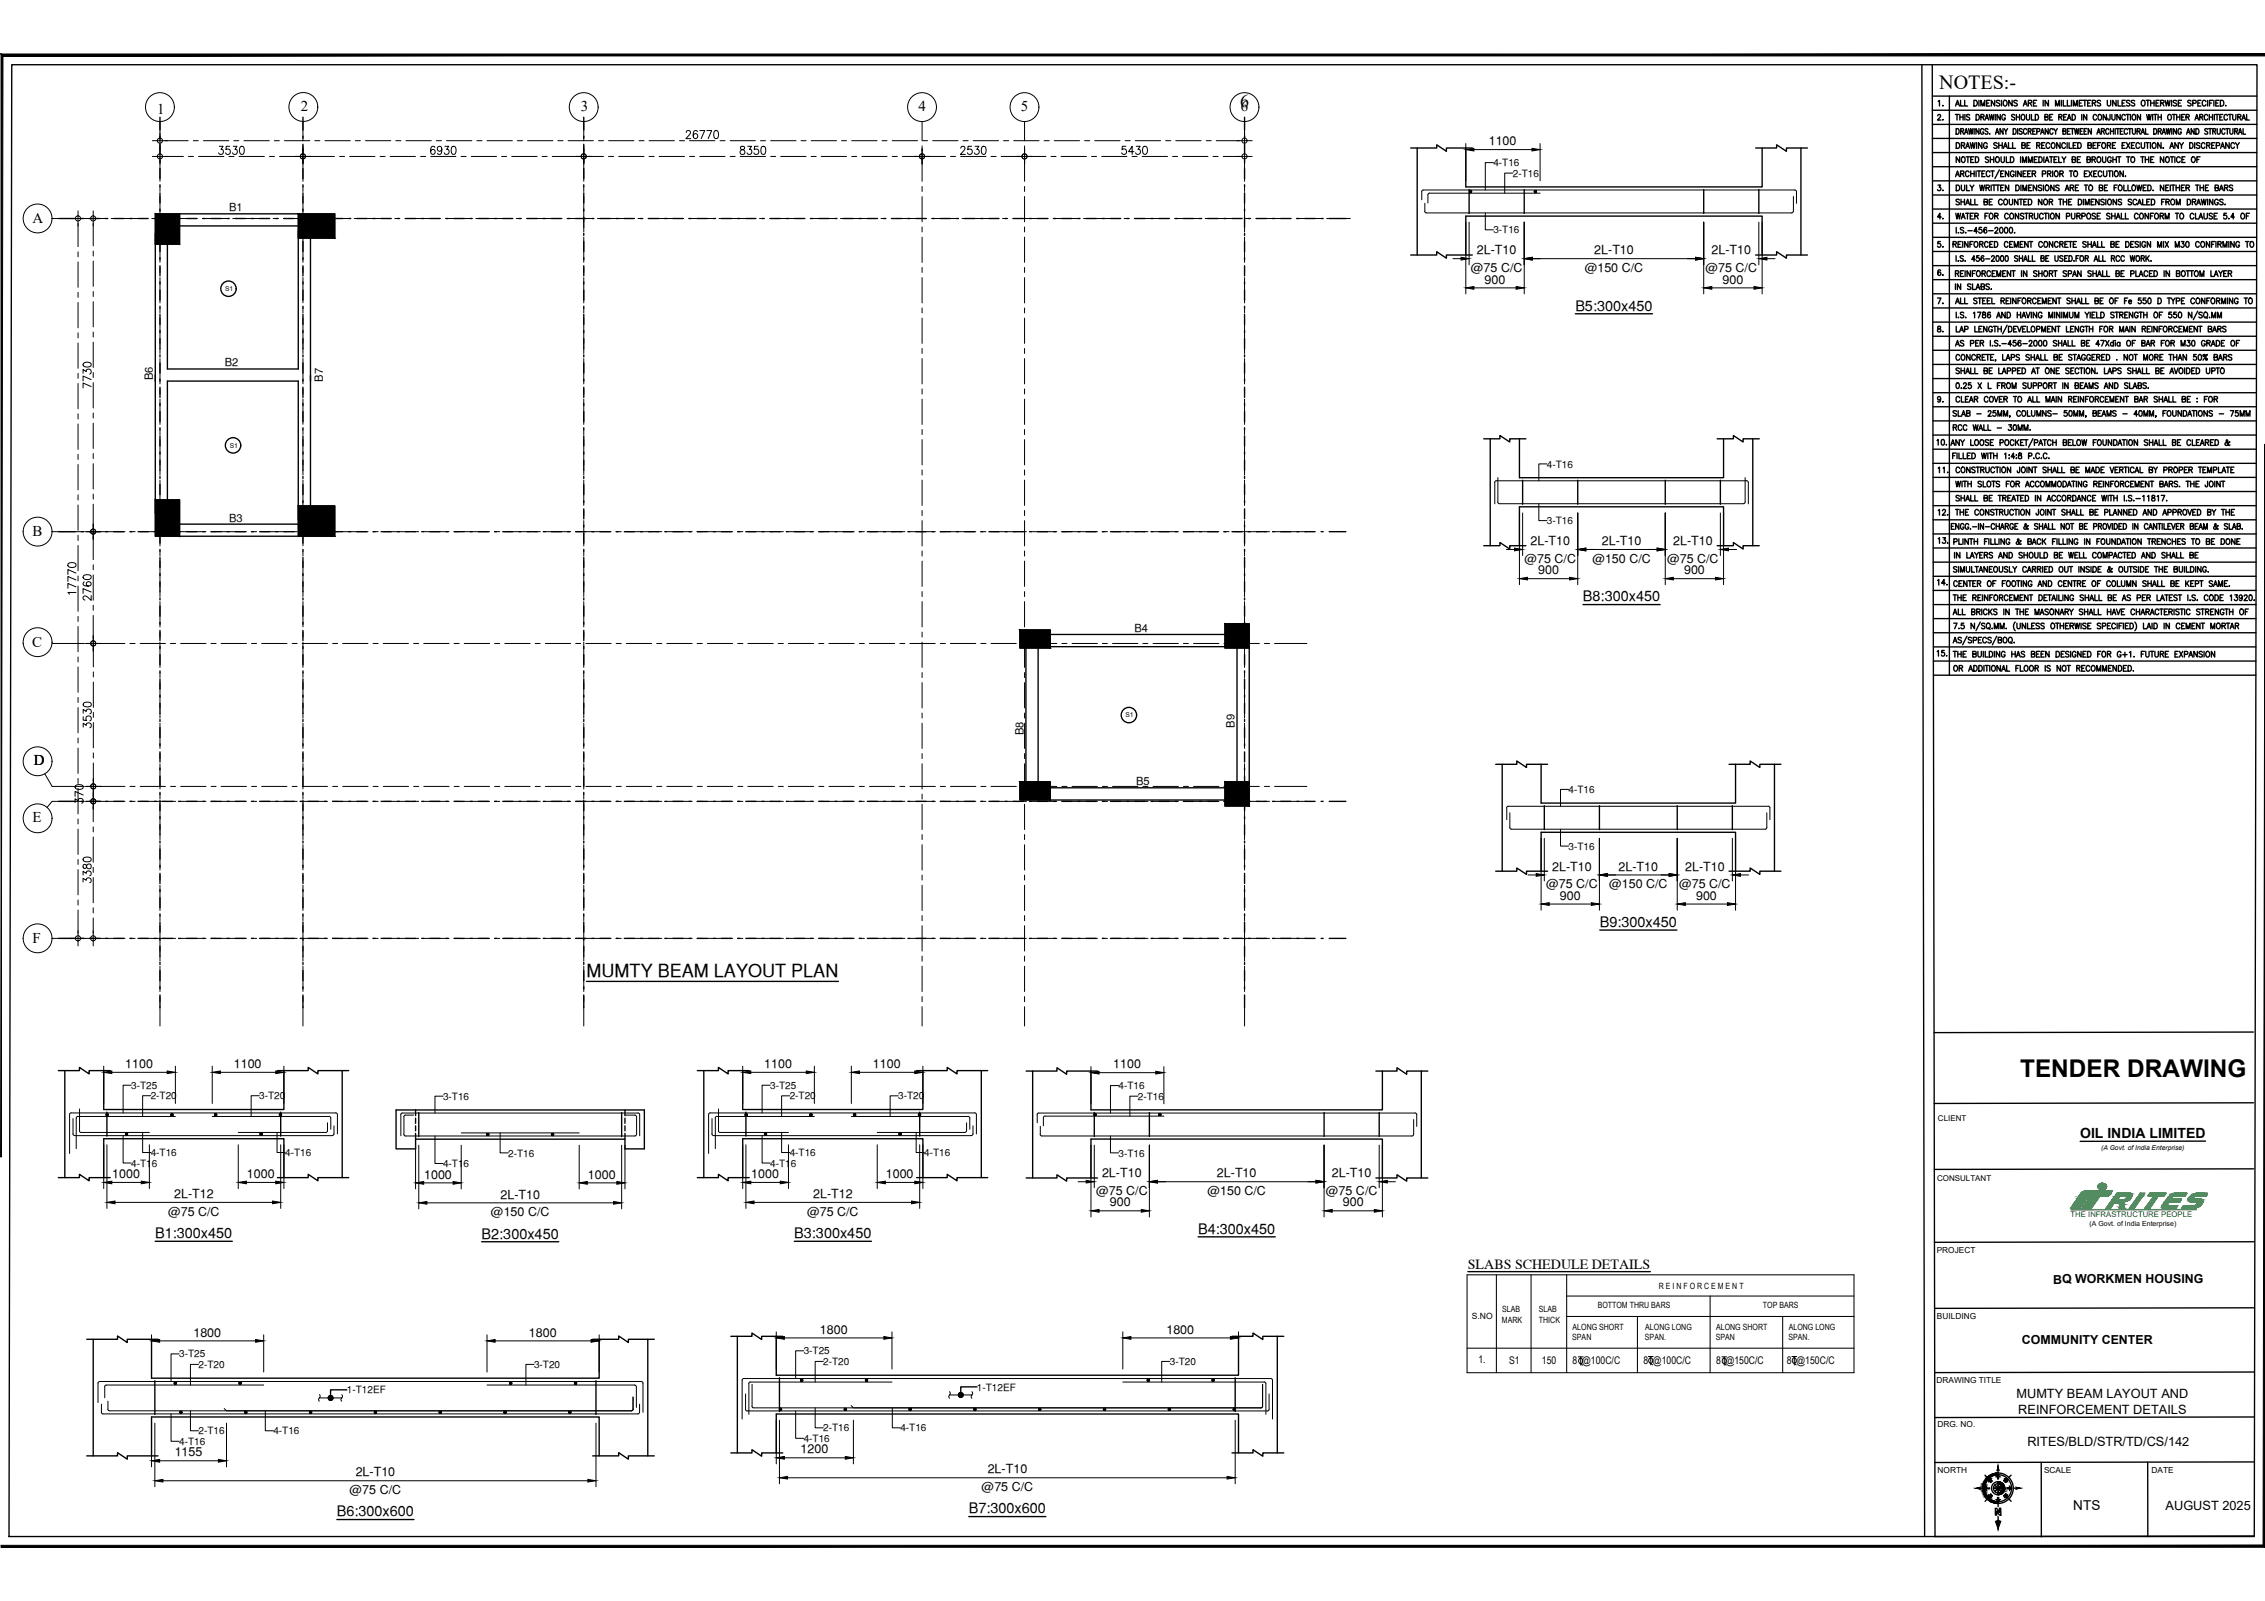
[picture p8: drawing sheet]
<svg xmlns="http://www.w3.org/2000/svg" width="420mm" height="297mm" viewBox="0 0 420 297" stroke-linecap="round" stroke-linejoin="round" font-family="sans-serif">
<defs><g id="words">
<g font-size="4.9">
<text x="39.5" y="30">3530</text>
<text x="207.1" y="30">5430</text>
</g>
<text font-size="4.5" x="374.7" y="199.8">TENDER DRAWING</text>
<g font-size="4.4">
<text x="126.3" y="26.8">26770</text>
<text x="18" y="73.4" transform="rotate(-90 18 73.4)">7730</text>
<text x="15.2" y="111.5" transform="rotate(-90 15.2 111.5)">17770</text>
<text x="18" y="112.5" transform="rotate(-90 18 112.5)">2760</text>
<text x="18" y="136.2" transform="rotate(-90 18 136.2)">3530</text>
<text x="18" y="165.1" transform="rotate(-90 18 165.1)">3380</text>
</g>
<g font-size="4">
<text x="358.4" y="23.6">2.</text>
<text x="361.6" y="42" transform="rotate(-90 361.6 42)">4.</text>
<text x="361.6" y="36.7" transform="rotate(-90 361.6 36.7)">3.</text>
<text x="361.6" y="47.3" transform="rotate(-90 361.6 47.3)">5.</text>
<text x="361.6" y="52.2" transform="rotate(-90 361.6 52.2)">6.</text>
<text x="361.6" y="57.5" transform="rotate(-90 361.6 57.5)">7.</text>
<text x="361.6" y="62.8" transform="rotate(-90 361.6 62.8)">8.</text>
<text x="361.6" y="75.8" transform="rotate(-90 361.6 75.8)">9.</text>
</g>
<text font-size="3.7" x="359.7" y="16.6">NOTES:-</text>
<text font-size="3.5" x="361.6" y="20.8" transform="rotate(-90 361.6 20.8)">1.</text>
<text font-size="3.4" x="108.8" y="181.3">MUMTY BEAM LAYOUT PLAN</text>
<text font-size="3.3" x="230" y="19.8">6</text>
<g font-size="3.1">
<text x="370.8" y="279" transform="rotate(-90 370.8 279)">NE</text>
<text x="370.8" y="276.2" transform="rotate(-90 370.8 276.2)">SE</text>
<text x="371.5" y="277.6">W</text>
</g>
<g font-size="2.8">
<text x="29.1" y="21.2">1</text>
<text x="55.8" y="20.7">2</text>
<text x="107.7" y="20.7">3</text>
<text x="170.4" y="20.7">4</text>
<text x="189.3" y="20.7">5</text>
<text x="230.1" y="20.7">6</text>
<text x="6.1" y="41.3">A</text>
<text x="6" y="99.4">B</text>
<text x="6" y="120">C</text>
<text x="6.3" y="141.9">D</text>
<text x="6" y="152.5">E</text>
<text x="6" y="174.9">F</text>
</g>
<g font-size="2.7">
<text x="292.2" y="57.6">B5:300x450</text>
<text x="293.6" y="111.6">B8:300x450</text>
<text x="296.8" y="172">B9:300x450</text>
<text x="28.8" y="229.7">B1:300x450</text>
<text x="89.3" y="229.8">B2:300x450</text>
<text x="147.3" y="229.7">B3:300x450</text>
<text x="222.2" y="228.9">B4:300x450</text>
<text x="62.5" y="281.3">B6:300x600</text>
<text x="179.7" y="280.8">B7:300x600</text>
</g>
<g font-size="2.6">
<text x="385.9" y="211.2">OIL INDIA LIMITED</text>
<text x="272.3" y="235.4">SLABS SCHEDULE DETAILS</text>
<text x="367.9" y="277.3">E</text>
</g>
<text font-size="2.5" x="384.6" y="280.1">NTS</text>
<g font-size="2.4">
<text x="374.1" y="259.5">MUMTY BEAM LAYOUT AND</text>
<text x="374.4" y="262.3">REINFORCEMENT DETAILS</text>
<text x="376.1" y="268.3">RITES/BLD/STR/TD/CS/142</text>
<text x="401.7" y="280.2">AUGUST 2025</text>
</g>
<g font-size="2.3">
<text x="276.2" y="27">1100</text>
<text x="274" y="47.2">2L-T10</text>
<text x="295.7" y="47.2">2L-T10</text>
<text x="317.5" y="47.2">2L-T10</text>
<text x="272.9" y="50.4">@75 C/C</text>
<text x="275.4" y="52.6">900</text>
<text x="294" y="50.4">@150 C/C</text>
<text x="316.4" y="50.4">@75 C/C</text>
<text x="319.5" y="52.6">900</text>
<text x="283.9" y="101.1">2L-T10</text>
<text x="297.1" y="101.1">2L-T10</text>
<text x="310.4" y="101.1">2L-T10</text>
<text x="282.8" y="104.4">@75 C/C</text>
<text x="285.3" y="106.6">900</text>
<text x="295.4" y="104.4">@150 C/C</text>
<text x="309.2" y="104.4">@75 C/C</text>
<text x="312.4" y="106.6">900</text>
<text x="287.9" y="161.5">2L-T10</text>
<text x="300.2" y="161.5">2L-T10</text>
<text x="312.6" y="161.5">2L-T10</text>
<text x="286.8" y="164.8">@75 C/C</text>
<text x="289.4" y="166.9">900</text>
<text x="298.5" y="164.8">@150 C/C</text>
<text x="311.5" y="164.8">@75 C/C</text>
<text x="314.6" y="166.9">900</text>
<text x="23.2" y="198.1">1100</text>
<text x="43.4" y="198.1">1100</text>
<text x="141.8" y="198.1">1100</text>
<text x="161.9" y="198.1">1100</text>
<text x="206.5" y="198.2">1100</text>
<text x="20.8" y="218.6">1000</text>
<text x="45.8" y="218.6">1000</text>
<text x="78.7" y="218.7">1000</text>
<text x="109.1" y="218.7">1000</text>
<text x="139.4" y="218.6">1000</text>
<text x="164.3" y="218.6">1000</text>
<text x="203.3" y="221.7">@75 C/C</text>
<text x="204.4" y="218.4">2L-T10</text>
<text x="224" y="221.7">@150 C/C</text>
<text x="225.7" y="218.4">2L-T10</text>
<text x="246" y="221.7">@75 C/C</text>
<text x="247.1" y="218.4">2L-T10</text>
<text x="31.2" y="225.5">@75 C/C</text>
<text x="32.3" y="222.3">2L-T12</text>
<text x="91.1" y="225.6">@150 C/C</text>
<text x="92.9" y="222.4">2L-T10</text>
<text x="149.7" y="225.5">@75 C/C</text>
<text x="150.8" y="222.3">2L-T12</text>
<text x="205.9" y="223.8">900</text>
<text x="249.1" y="223.8">900</text>
<text x="380.9" y="238.1">BQ WORKMEN HOUSING</text>
<text x="35.9" y="248">1800</text>
<text x="98.1" y="248">1800</text>
<text x="152.1" y="247.4">1800</text>
<text x="216.4" y="247.4">1800</text>
<text x="375.1" y="249.4">COMMUNITY CENTER</text>
<text x="148.5" y="269.7">1200</text>
<text x="32.4" y="270.2">1155</text>
<text x="66" y="273.9">2L-T10</text>
<text x="183.2" y="273.4">2L-T10</text>
<text x="64.9" y="277.2">@75 C/C</text>
<text x="182.1" y="276.6">@75 C/C</text>
</g>
<g font-size="2.1">
<text x="42.5" y="39.2">B1</text>
<text x="28.3" y="70.6" transform="rotate(-90 28.3 70.6)">B6</text>
<text x="41.7" y="68">B2</text>
<text x="59.9" y="70.9" transform="rotate(-90 59.9 70.9)">B7</text>
<text x="42.5" y="96.8">B3</text>
<text x="210.5" y="117.3">B4</text>
<text x="189.9" y="136.4" transform="rotate(-90 189.9 136.4)">B8</text>
<text x="229" y="135" transform="rotate(-90 229 135)">B9</text>
<text x="210.7" y="145.7">B5</text>
</g>
<g font-size="2">
<text x="274.3" y="252.9">1.</text>
<text x="280" y="253.1">S1</text>
<text x="286" y="253.1">150</text>
<text x="291.7" y="253">8 @100C/C</text>
<text x="304.8" y="253">8 @100C/C</text>
<text x="318.3" y="253">8 @150C/C</text>
<text x="331.5" y="253">8 @150C/C</text>
</g>
<g font-size="1.9">
<text x="277" y="30.8">4-T16</text>
<text x="280.6" y="32.8">2-T16</text>
<text x="277" y="43.3">3-T16</text>
<text x="287" y="86.7">4-T16</text>
<text x="287" y="97.3">3-T16</text>
<text x="291" y="147.1">4-T16</text>
<text x="291" y="157.7">3-T16</text>
<text x="24.3" y="202">3-T25</text>
<text x="28" y="204">2-T20</text>
<text x="48.1" y="204">3-T20</text>
<text x="142.9" y="202">3-T25</text>
<text x="146.5" y="204">2-T20</text>
<text x="166.6" y="204">3-T20</text>
<text x="207.5" y="202.1">4-T16</text>
<text x="82.2" y="204.1">3-T16</text>
<text x="211.1" y="204.1">2-T16</text>
<text x="28" y="214.5">4-T16</text>
<text x="52.9" y="214.5">4-T16</text>
<text x="94.3" y="214.6">2-T16</text>
<text x="146.5" y="214.5">4-T16</text>
<text x="171.4" y="214.5">4-T16</text>
<text x="207.5" y="214.6">3-T16</text>
<text x="24.3" y="216.5">4-T16</text>
<text x="82.2" y="216.5">4-T16</text>
<text x="142.9" y="216.5">4-T16</text>
<text x="33.2" y="251.8">3-T25</text>
<text x="149.1" y="251.3">3-T25</text>
<text x="36.8" y="253.8">2-T20</text>
<text x="99.1" y="253.8">3-T20</text>
<text x="152.7" y="253.3">2-T20</text>
<text x="181.2" y="258">1-T12EF</text>
<text x="217" y="253.3">3-T20</text>
<text x="64.3" y="258.5">1-T12EF</text>
<text x="33.2" y="268.1">4-T16</text>
<text x="36.8" y="266.1">2-T16</text>
<text x="50.7" y="266.1">4-T16</text>
<text x="149.1" y="267.5">4-T16</text>
<text x="152.7" y="265.6">2-T16</text>
<text x="167" y="265.6">4-T16</text>
</g>
<g font-size="1.6">
<text x="307.7" y="239.2">R E I N F O R C E M E N T</text>
<text x="273" y="244.6">S.NO</text>
<text x="278.6" y="245.4">MARK</text>
<text x="278.7" y="243.5">SLAB</text>
<text x="285.5" y="243.5">SLAB</text>
<text x="285.5" y="245.4">THICK</text>
<text x="296.4" y="242.8">BOTTOM THRU BARS</text>
<text x="327" y="242.7">TOP BARS</text>
<text x="291.7" y="248.6">SPAN</text>
<text x="291.7" y="246.7">ALONG SHORT</text>
<text x="305.1" y="248.6">SPAN.</text>
<text x="305.2" y="246.7">ALONG LONG</text>
<text x="318.3" y="248.6">SPAN</text>
<text x="318.3" y="246.7">ALONG SHORT</text>
<text x="331.8" y="248.6">SPAN.</text>
<text x="331.8" y="246.7">ALONG LONG</text>
</g>
<g font-size="1.5">
<text x="359.5" y="207.9">CLIENT</text>
<text x="359.3" y="219.1">CONSULTANT</text>
<text x="359.3" y="232.5">PROJECT</text>
<text x="359.3" y="244.8">BUILDING</text>
<text x="359.2" y="256.6">DRAWING TITLE</text>
<text x="359.4" y="264.7">DRG. NO.</text>
<text x="359.4" y="273.3">NORTH</text>
<text x="379.2" y="273.2">SCALE</text>
<text x="399.1" y="273.2">DATE</text>
</g>
<text font-size="1.4" fill="#009926" x="384.1" y="225.9">THE INFRASTRUCTURE PEOPLE</text>
<text font-size="1.3" x="387.6" y="227.5">(A Govt. of India Enterprise)</text>
<g font-size="1.2">
<text x="41.7" y="54">S1</text>
<text x="42.6" y="83">S1</text>
<text x="208.8" y="133.1">S1</text>
<text x="389.8" y="213.3">(A Govt. of India Enterprise)</text>
</g>
</g></defs>
<!-- layer: TEXT-1 -->
<path d="M2.2 12h416.5l-.5 273.1h-416.5z" fill="none" stroke="#000" stroke-width=".25"/>
<!-- layer: FORMATDRG -->
<g fill="#000" stroke="#000" stroke-width=".19">
<path d="M420.2 82.4v204.7l-.4-.4z"/>
<path d="M.2 10l.4 .4-.4 204.3zM.2 10l.4 .4 419.6-.4zM.6 10.4l419.6-.4v.4z"/>
<path d="M.2 287.1h420l-.4-.4zM.2 286.7h419.6l-419.6 .4z"/>
</g>
<g fill="#009926" stroke="#009926" stroke-width=".19">
<path d="M389.9 219.6h.2z"/>
<path d="M389.8 219.6h.3z"/>
<path d="M389.3 219.8h1.3z"/>
<path d="M389.3 219.9h1.4z"/>
<path d="M389.2 219.9h1.5z"/>
<path d="M389.2 220.3h1.5z"/>
<path d="M389.3 220.5h1.3z"/>
<path d="M389.4 220.6h1.1z"/>
<path d="M389.6 220.6h.8z"/>
<path d="M389.7 220.7h.5z"/>
<path d="M389.8 220.7h.3z"/>
<path d="M386.8 220.9h5z"/>
<path d="M392.2 222h.9z"/>
<path d="M394.6 222h.1z"/>
<path d="M388.5 222.1h.2z"/>
<path d="M388.3 222.1h1.1z"/>
<path d="M394 222.6h.9z"/>
<path d="M393.2 224h.8v.2z"/>
<path d="M384.8 223.2h1.7l-.7 1z"/>
<path d="M387.6 222.3h1.7l-1.4 1.9z"/>
<path d="M392.7 221.4h2.5z"/>
<path d="M392.5 221.7h3l.1 .2z"/>
<path d="M397 221.4h.8l-.2 .5z"/>
<path d="M398.8 221.4h3z"/>
<path d="M398.5 221.9h2.9z"/>
<path d="M399.5 222l.7 .1z"/>
<path d="M399.4 222.1h.8l-1.4 2.1z"/>
<path d="M402.3 222h.7z"/>
<path d="M402.3 223h2.1z"/>
<path d="M402 223.7h.1z"/>
<path d="M401 224.1h2.7z"/>
<path d="M403.4 221.4h2.2z"/>
<path d="M402.5 221.7h2.9v.2z"/>
<path d="M406.5 221.7h2.8v.2z"/>
<path d="M406.3 222h.7z"/>
<path d="M408 222.5h.2z"/>
<path d="M407.1 223.7h1z"/>
<path d="M404.8 224.1h2.5z"/>
<path d="M389.9 219.6h.1zM389.9 219.6h.1zM389.9 219.6h.1zM389.9 219.6h.1z"/>
<path d="M389.9 219.6h.2zM389.9 219.6h.2zM389.8 219.6h.3z"/>
<path d="M389.8 219.6h.3zM389.8 219.6h.3zM389.8 219.6h.3zM389.8 219.6h.3z"/>
<path d="M389.8 219.6h.3zM389.8 219.6h.3zM389.8 219.6h.3zM389.8 219.6h.3z"/>
<path d="M389.8 219.6h.3zM389.8 219.6h.3zM389.8 219.6h.3z"/>
<path d="M389.8 219.6h.4zM389.8 219.6h.4zM389.7 219.6h.5zM389.7 219.6h.5z"/>
<path d="M389.7 219.6h.5zM389.7 219.6h.5zM389.7 219.6h.5zM389.7 219.6h.5z"/>
<path d="M389.7 219.6h.5zM389.7 219.6h.5zM389.7 219.6h.5zM389.7 219.6h.5z"/>
<path d="M389.7 219.6h.5zM389.7 219.6h.5zM389.7 219.6h.5zM389.7 219.6h.5z"/>
<path d="M389.7 219.6h.6zM389.6 219.6h.7z"/>
<path d="M389.6 219.6h.7zM389.6 219.6h.7z"/>
<path d="M389.6 219.6h.7zM389.6 219.6h.7z"/>
<path d="M389.6 219.6h.7zM389.6 219.6h.7z"/>
<path d="M389.6 219.6h.7zM389.6 219.6h.7zM389.6 219.6h.7zM389.6 219.6h.7z"/>
<path d="M389.6 219.6h.8zM389.6 219.6h.8z"/>
<path d="M389.6 219.6l.8 .1zM389.6 219.7h.8z"/>
<path d="M389.6 219.7h.8zM389.5 219.7h.9zM389.5 219.7h.9zM389.5 219.7h.9z"/>
<path d="M389.5 219.7h.9zM389.5 219.7h.9zM389.5 219.7h.9zM389.5 219.7h.9z"/>
<path d="M389.5 219.7h.9zM389.5 219.7h.9z"/>
<path d="M389.5 219.7h.9zM389.5 219.7h.9z"/>
<path d="M389.5 219.7h.9zM389.5 219.7h.9z"/>
<path d="M389.5 219.7h1zM389.5 219.7h1z"/>
<path d="M389.5 219.7h1zM389.4 219.7h1.1z"/>
<path d="M389.4 219.7h1.1zM389.4 219.7h1.1z"/>
<path d="M389.4 219.7h1.1zM389.4 219.7h1.1zM389.4 219.7h1.1zM389.4 219.7h1.1z"/>
<path d="M389.4 219.7h1.1zM389.4 219.7h1.1z"/>
<path d="M389.4 219.7h1.1zM389.4 219.7h1.1z"/>
<path d="M389.4 219.7l1.1 .1zM389.4 219.7l1.1 .1z"/>
<path d="M389.4 219.8h1.1zM389.4 219.8h1.1z"/>
<path d="M389.4 219.8h1.1zM389.4 219.8h1.1zM389.4 219.8h1.1zM389.4 219.8h1.1z"/>
<path d="M389.4 219.8h1.2zM389.4 219.8h1.2zM389.3 219.8h1.3zM389.3 219.8h1.3z"/>
<path d="M389.3 219.8h1.3zM389.3 219.8h1.3zM389.3 219.8h1.3z"/>
<path d="M389.3 219.8h1.3zM389.3 219.8h1.3zM389.3 219.8h1.3zM389.3 219.8h1.3z"/>
<path d="M389.3 219.8h1.3zM389.3 219.8h1.3zM389.3 219.8h1.3zM389.3 219.8h1.3z"/>
<path d="M389.3 219.8l1.3 .1zM389.3 219.8l1.3 .1zM389.3 219.9h1.3zM389.3 219.9h1.3z"/>
<path d="M389.3 219.9h1.4zM389.3 219.9h1.4z"/>
<path d="M389.3 219.9h1.4zM389.3 219.9h1.4zM389.3 219.9h1.4z"/>
<path d="M389.3 219.9h1.4zM389.3 219.9h1.4zM389.3 219.9h1.4zM389.3 219.9h1.4z"/>
<path d="M389.3 219.9h1.4zM389.2 219.9h1.5z"/>
<path d="M389.2 219.9h1.5zM389.2 219.9h1.5zM389.2 219.9h1.5zM389.2 219.9h1.5z"/>
<path d="M389.2 219.9h1.5zM389.2 219.9h1.5zM389.2 219.9h1.5z"/>
<path d="M389.2 219.9l1.5 .1zM389.2 219.9l1.5 .1z"/>
<path d="M389.2 220h1.5zM389.2 220h1.5z"/>
<path d="M389.2 220h1.5zM389.2 220h1.5zM389.2 220h1.5zM389.2 220h1.5z"/>
<path d="M389.2 220h1.5zM389.2 220h1.5zM389.2 220h1.5zM389.2 220h1.5z"/>
<path d="M389.2 220h1.5zM389.2 220h1.5zM389.2 220h1.5zM389.2 220h1.5z"/>
<path d="M389.2 220l1.5 .1zM389.2 220l1.5 .1zM389.2 220.1h1.5zM389.2 220.1h1.5z"/>
<path d="M389.2 220.1h1.5zM389.2 220.1h1.5zM389.2 220.1h1.5zM389.2 220.1h1.5z"/>
<path d="M389.2 220.1h1.5zM389.2 220.1h1.5zM389.2 220.1h1.5zM389.2 220.1h1.5z"/>
<path d="M389.2 220.1h1.5zM389.2 220.1h1.5zM389.2 220.1h1.5zM389.2 220.1h1.5z"/>
<path d="M389.2 220.1h1.5zM389.2 220.1h1.5zM389.2 220.1h1.5zM389.2 220.1h1.5z"/>
<path d="M389.2 220.1l1.5 .1zM389.2 220.1l1.5 .1zM389.2 220.2h1.5zM389.2 220.2h1.5z"/>
<path d="M389.2 220.2h1.5zM389.2 220.2h1.5zM389.2 220.2h1.5zM389.2 220.2h1.5z"/>
<path d="M389.2 220.2h1.5zM389.2 220.2h1.5zM389.2 220.2h1.5zM389.2 220.2h1.5z"/>
<path d="M389.2 220.2h1.5zM389.2 220.2h1.5zM389.2 220.2h1.5zM389.2 220.2h1.5z"/>
<path d="M389.2 220.2h1.5zM389.2 220.2h1.5z"/>
<path d="M389.2 220.2l1.5 .1zM389.2 220.2l1.5 .1zM389.2 220.3h1.5zM389.2 220.3h1.5z"/>
<path d="M389.2 220.3h1.5zM389.2 220.3h1.5zM389.2 220.3h1.5z"/>
<path d="M389.2 220.3h1.5zM389.2 220.3h1.5z"/>
<path d="M389.2 220.3h1.5zM389.2 220.3h1.5zM389.2 220.3h1.5zM389.2 220.3h1.5z"/>
<path d="M389.2 220.3h1.5zM389.2 220.3h1.5zM389.2 220.3h1.5zM389.2 220.3h1.5z"/>
<path d="M389.2 220.3l1.5 .1zM389.2 220.3l1.5 .1zM389.2 220.4h1.5zM389.2 220.4h1.5z"/>
<path d="M389.2 220.4h1.5zM389.2 220.4h1.5zM389.2 220.4h1.5zM389.2 220.4h1.5z"/>
<path d="M389.2 220.4h1.5zM389.2 220.4h1.5z"/>
<path d="M389.3 220.4h1.4zM389.3 220.4h1.4z"/>
<path d="M389.3 220.4h1.4zM389.3 220.4h1.4zM389.3 220.4h1.4zM389.3 220.4h1.4z"/>
<path d="M389.3 220.4h1.4zM389.3 220.4h1.3zM389.3 220.4h1.3zM389.3 220.4h1.3z"/>
<path d="M389.3 220.4l1.3 .1zM389.3 220.4l1.3 .1z"/>
<path d="M389.3 220.5h1.3zM389.3 220.5h1.3z"/>
<path d="M389.3 220.5h1.3zM389.3 220.5h1.3zM389.3 220.5h1.3zM389.3 220.5h1.3z"/>
<path d="M389.3 220.5h1.3zM389.3 220.5h1.3zM389.3 220.5h1.3z"/>
<path d="M389.3 220.5h1.3zM389.3 220.5h1.3z"/>
<path d="M389.3 220.5h1.3zM389.3 220.5h1.3z"/>
<path d="M389.3 220.5h1.3zM389.3 220.5h1.2zM389.4 220.5h1.1zM389.4 220.5h1.1z"/>
<path d="M389.4 220.5h1.1zM389.4 220.5h1.1z"/>
<path d="M389.4 220.5h1.1zM389.4 220.5h1.1z"/>
<path d="M389.4 220.5l1.1 .1zM389.4 220.5l1.1 .1z"/>
<path d="M389.4 220.6h1.1zM389.4 220.6h1.1z"/>
<path d="M389.4 220.6h1.1zM389.4 220.6h1.1z"/>
<path d="M389.4 220.6h1.1zM389.4 220.6h1.1zM389.4 220.6h1.1z"/>
<path d="M389.4 220.6h1.1zM389.4 220.6h1.1z"/>
<path d="M389.4 220.6h1.1zM389.4 220.6h1.1z"/>
<path d="M389.5 220.6h.9zM389.5 220.6h1z"/>
<path d="M389.5 220.6h.9zM389.5 220.6h.9z"/>
<path d="M389.5 220.6h.9zM389.5 220.6h.9z"/>
<path d="M389.5 220.6h.9zM389.5 220.6h.9zM389.5 220.6h.9zM389.5 220.6h.9z"/>
<path d="M389.5 220.6h.9zM389.5 220.6h.9zM389.5 220.6h.9zM389.5 220.6h.9z"/>
<path d="M389.5 220.6h.9zM389.5 220.6h.9zM389.6 220.6h.8z"/>
<path d="M389.6 220.6h.8zM389.6 220.6l.7 .1zM389.6 220.7h.7zM389.6 220.7h.7z"/>
<path d="M389.6 220.7h.7zM389.6 220.7h.7zM389.6 220.7h.7zM389.6 220.7h.7z"/>
<path d="M389.6 220.7h.7zM389.6 220.7h.7zM389.6 220.7h.7zM389.6 220.7h.7z"/>
<path d="M389.6 220.7h.7zM389.6 220.7h.6zM389.7 220.7h.5zM389.7 220.7h.5z"/>
<path d="M389.7 220.7h.5zM389.7 220.7h.5zM389.7 220.7h.5z"/>
<path d="M389.7 220.7h.5zM389.7 220.7h.5zM389.7 220.7h.5zM389.7 220.7h.5z"/>
<path d="M389.7 220.7h.5zM389.7 220.7h.5zM389.7 220.7h.5zM389.7 220.7h.5z"/>
<path d="M389.7 220.7h.5zM389.7 220.7h.4zM389.8 220.7h.3z"/>
<path d="M389.8 220.7h.3zM389.8 220.7h.3z"/>
<path d="M389.8 220.7h.3zM389.8 220.7h.3z"/>
<path d="M389.8 220.7h.3zM389.8 220.7h.3zM389.8 220.7h.3zM389.8 220.7h.3z"/>
<path d="M389.8 220.7h.3zM389.8 220.7h.3zM389.8 220.7h.3z"/>
<path d="M389.9 220.7h.2zM389.9 220.7h.1z"/>
<path d="M389.9 220.7h.1zM389.9 220.7h.1z"/>
<path d="M389.9 220.7h.1zM389.9 220.7h.1z"/>
<path d="M386.8 220.9h5zM386.6 221h5.2z"/>
<path d="M386.6 221h5.2zM386.4 221.1h5.3z"/>
<path d="M386.4 221.1l5.2 .1 .1-.1zM386.2 221.2l.2-.1 5.2 .1z"/>
<path d="M386.2 221.2l5.4 .2v-.2zM386.2 221.2l5.4 .2h-5.6z"/>
<path d="M386 221.4l5.5 .1 .1-.1zM386 221.4l5.5 .1h-5.5z"/>
<path d="M386 221.5l5.3 .2 .2-.2zM386 221.5l5.3 .2h-5.5z"/>
<path d="M385.8 221.7h5.5zM385.8 221.7l5.4 .1h-5.4z"/>
<path d="M385.8 221.8h5.4zM385.8 221.8l5.3 .1z"/>
<path d="M385.7 221.9h5.4zM385.7 221.9h4.8z"/>
<path d="M385.7 221.9h4.8zM385.7 221.9h2.1z"/>
<path d="M385.7 221.9h2.1zM385.7 221.9l1.8 .1z"/>
<path d="M394.6 222l.8 .1zM394.6 222l.8 .1z"/>
<path d="M392.2 222l.9 .1zM392.2 222l.9 .1z"/>
<path d="M388.5 222.1h.9zM388.3 222.1h1.1zM388.2 222.1h1.2z"/>
<path d="M385.7 222l1.6 .1 .2-.1zM385.7 222l1.6 .1h-1.7z"/>
<path d="M388.2 222.1h1.2zM387.9 222.2h1.5z"/>
<path d="M394.6 222.1l.7 .1 .1-.1zM394.6 222.1l.7 .1h-.8z"/>
<path d="M387.9 222.2l1.4 .1 .1-.1zM387.6 222.3l.3-.1 1.4 .1z"/>
<path d="M394.5 222.2h.8zM394.5 222.2l.8 .1h-.9z"/>
<path d="M394.4 222.3h.9zM394.4 222.3h.8z"/>
<path d="M392.2 222.1l.7 .3 .2-.3zM392.2 222.1l.7 .3h-.9z"/>
<path d="M392 222.4h.9zM392 222.4h.8h-.9z"/>
<path d="M385.6 222.1l1.5 .4 .2-.4zM385.6 222.1l1.5 .4h-1.8z"/>
<path d="M394.4 222.3l.7 .2 .1-.2zM394.4 222.3l.7 .2h-.8z"/>
<path d="M394.3 222.5h.8zM394.3 222.5h.8z"/>
<path d="M391.9 222.4h.9zM391.9 222.4l.9 .1z"/>
<path d="M394.2 222.5h.9zM394.1 222.6h.9z"/>
<path d="M391.9 222.5l.9 .1zM391.9 222.5l.9 .1z"/>
<path d="M394.1 222.6h.9zM394 222.6h.9zM392.8 222.6h2.1z"/>
<path d="M391.8 222.6h1zM391.8 222.6h1z"/>
<path d="M391.8 222.6l3 .1 .1-.1zM391.8 222.6l3 .1h-3.1z"/>
<path d="M391.7 222.7l2.7 .2 .4-.2zM391.7 222.7l2.7 .2h-2.8z"/>
<path d="M391.6 222.9h2.8zM391.6 222.9h2.6z"/>
<path d="M391.6 222.9h2.6zM391.6 222.9l2.5 .1z"/>
<path d="M391.6 223l2.5 .1v-.1zM391.6 223l2.5 .1h-2.6z"/>
<path d="M391.5 223.1h2.6zM391.5 223.1h2.6z"/>
<path d="M392.2 223.1h1.9zM392.2 223.1h1.9z"/>
<path d="M391.4 223.1h.8zM391.4 223.1h.8z"/>
<path d="M393.2 223.1l.9 .1zM393.2 223.1l.9 .1z"/>
<path d="M385.3 222.5l1.2 .7 .6-.7zM385.3 222.5l1.2 .7h-1.7z"/>
<path d="M391.4 223.1l.7 .2 .1-.2zM391.4 223.1l.7 .2h-.7z"/>
<path d="M393.2 223.2l.9 .1v-.1zM393.2 223.2l.9 .1h-.8z"/>
<path d="M391.4 223.3h.7zM391.4 223.3h.7z"/>
<path d="M393.3 223.3l.8 .2v-.2zM393.3 223.3l.8 .2h-.9z"/>
<path d="M393.2 223.5h.9zM393.2 223.5h.9z"/>
<path d="M393.2 223.5l.8 .5 .1-.5zM393.2 223.5l.8 .5h-.8z"/>
<path d="M391.3 223.3l.2 .9 .6-.9zM391.3 223.3l.2 .9h-.8z"/>
<path d="M390.7 224.2h.8zM390.7 224.2h.8z"/>
<path d="M396.6 222l-.7 2.2 1.5-2.2zM396.6 222l-.7 2.2h-.9z"/>
<path d="M393.1 224.2h.9zM393.2 224l.8 .2h-.9z"/>
<path d="M395 224.2h.9zM395.5 224.2h.4zM395 224.2h.9z"/>
<path d="M384.8 223.2l-.7 1h1.7zM384.1 224.2h1.7z"/>
<path d="M387.6 222.3l-1.4 1.9h1.7zM386.2 224.2h1.7z"/>
<path d="M392.7 221.4h2.6zM392.7 221.4h2.6z"/>
<path d="M392.7 221.4l2.7 .1zM392.7 221.4l2.7 .1z"/>
<path d="M392.6 221.5l2.9 .1-.1-.1zM392.6 221.5l2.9 .1h-2.9z"/>
<path d="M392.6 221.6l2.9 .1v-.1zM392.6 221.6l2.9 .1h-3z"/>
<path d="M392.5 221.7l-.1 .2h3.2zM392.4 221.9h3.2z"/>
<path d="M397 221.4l-.3 .5h.9zM396.7 221.9h.9z"/>
<path d="M398.8 221.4l2.6 .5 .4-.5zM398.8 221.4l2.6 .5h-2.9z"/>
<path d="M397.9 224.2h.9zM399.4 222.1l-.6 2.1h-.9z"/>
<path d="M402.3 222l.5 .5 .2-.5zM402.3 222l.5 .5h-.8z"/>
<path d="M402 222.5h2.7zM402 222.5h2.7z"/>
<path d="M401.9 222.5l2.6 .3 .2-.3zM401.9 222.5l2.6 .3h-2.8z"/>
<path d="M401.7 222.8l2.7 .2 .1-.2zM401.7 222.8l2.7 .2h-2.8z"/>
<path d="M401.6 223h.7zM401.6 223h.7z"/>
<path d="M401.5 223l.6 .3 .2-.3zM401.5 223l.6 .3h-.8z"/>
<path d="M401.3 223.3l.7 .1 .1-.1zM401.3 223.3l.7 .1h-.8z"/>
<path d="M401.2 223.4l.8 .1v-.1zM401.2 223.4l.8 .1h-.8z"/>
<path d="M401.2 223.5h.8zM401.2 223.5l.7 .1zM401.1 223.6h.8zM401.1 223.6h.8z"/>
<path d="M401.1 223.6l.9 .1zM401.1 223.6l.9 .1z"/>
<path d="M401.1 223.7h2.9zM401.1 223.7h2.9z"/>
<path d="M401.1 223.7l2.7 .1 .2-.1zM401.1 223.7l2.7 .1h-2.8z"/>
<path d="M401 223.8l2.8 .2v-.2zM401 223.8l2.8 .2h-2.8z"/>
<path d="M401 224h2.8zM401 224l2.7 .1z"/>
<path d="M401 224.1l2.6 .1zM401.2 224.2h2.4z"/>
<path d="M403.4 221.4h2.2zM403.2 221.4h2.4z"/>
<path d="M403.2 221.4h2.4zM403 221.4h2.6z"/>
<path d="M403 221.4h2.6zM402.8 221.5h2.8z"/>
<path d="M402.8 221.5l2.7 .1 .1-.1zM402.7 221.6l.1-.1 2.7 .1z"/>
<path d="M402.7 221.6l2.7 .1 .1-.1zM402.5 221.7l.2-.1 2.7 .1z"/>
<path d="M402.5 221.7l-.1 .2h3zM402.4 221.9h3z"/>
<path d="M407.4 221.4h2zM407.2 221.4h2.2z"/>
<path d="M407.2 221.4h2.2zM407 221.5h2.4z"/>
<path d="M407 221.5l2.4 .1v-.1zM406.7 221.6l.3-.1 2.4 .1z"/>
<path d="M406.7 221.6l2.6 .1 .1-.1zM406.5 221.7l.2-.1 2.6 .1z"/>
<path d="M406.4 221.9h2.9zM406.5 221.7l2.8 .2h-2.9z"/>
<path d="M406.3 222h.7zM406.1 222.1h.9z"/>
<path d="M406.1 222.1h.9zM406.1 222.1l.8 .1z"/>
<path d="M406.1 222.2l.8 .1v-.1zM406.1 222.2l.8 .1h-.9z"/>
<path d="M406 222.3h.9zM406 222.3h.8z"/>
<path d="M406 222.3l.9 .1zM406 222.3l.9 .1z"/>
<path d="M406 222.4h.9zM406 222.4h.9z"/>
<path d="M405.9 222.4h1zM405.9 222.4h1z"/>
<path d="M408 222.5h.2zM407.6 222.5h.6z"/>
<path d="M405.9 222.4l1.7 .1zM405.9 222.4l1.7 .1z"/>
<path d="M405.9 222.5h2.4zM405.9 222.5h2.4z"/>
<path d="M405.9 222.5h2.5zM405.9 222.5h2.5z"/>
<path d="M405.9 222.5l2.7 .1zM405.9 222.5l2.7 .1z"/>
<path d="M405.9 222.6h2.7zM405.9 222.6h2.7z"/>
<path d="M405.9 222.6l2.7 .1zM405.9 222.6l2.7 .1z"/>
<path d="M405.9 222.7h2.8zM405.9 222.7h2.8z"/>
<path d="M405.9 222.7l2.8 .1zM405.9 222.7l2.8 .1z"/>
<path d="M406 222.8h2.7zM406 222.8l2.7 .1zM406.1 222.9h2.6zM406.1 222.9h2.6z"/>
<path d="M406.1 222.9h2.6zM406.1 222.9l2.5 .1z"/>
<path d="M406.2 223h2.4zM406.2 223h2.4z"/>
<path d="M407.4 223h1.2zM407.4 223h1.2z"/>
<path d="M407.6 223l1 .1v-.1zM407.6 223l1 .1h-.9z"/>
<path d="M407.7 223.1l.8 .1 .1-.1zM407.7 223.1l.8 .1h-.9z"/>
<path d="M407.6 223.2h.9zM407.6 223.2l.9 .1h-.9zM407.6 223.3h.9zM407.6 223.3h.9z"/>
<path d="M407.6 223.3l.7 .2 .2-.2zM407.6 223.3l.7 .2h-.8z"/>
<path d="M407.5 223.5l.7 .1 .1-.1zM407.4 223.6l.1-.1 .7 .1z"/>
<path d="M407.4 223.6h.8zM407.4 223.6h.8z"/>
<path d="M407.4 223.6h.8zM407.2 223.6h1z"/>
<path d="M407.2 223.6h1zM407.1 223.7h1zM405.2 223.7h2.9z"/>
<path d="M405.2 223.7h2.9zM405 223.7h3.1z"/>
<path d="M405 223.7l3 .1 .1-.1zM405 223.7l3 .1h-3z"/>
<path d="M405 223.8h3zM405 223.8h2.9z"/>
<path d="M404.9 223.8l2.8 .2 .2-.2zM404.9 223.8l2.8 .2h-2.9z"/>
<path d="M404.8 224l2.7 .1 .2-.1zM404.8 224l2.7 .1h-2.7z"/>
<path d="M404.8 224.1h2.7zM404.8 224.1h2.5z"/>
<path d="M404.8 224.2h2.3zM404.8 224.1l2.3 .1z"/>
</g>
<g fill="none" stroke="#000" stroke-width=".25">
<path d="M356.5 12.1l.5 273M358.4 12.1l.5 273M418 191.5l-59.2 .1M409.1 211.7l-23.2 .1M418 204.6l-59.2 .1M418 216.9l-59.2 .1M418.1 230.4l-59.3 .1M418.1 242.6l-59.2 .1M418.1 254.6l-59.2 .1M378.7 271.3v13.8M398.4 271.3v13.8M418.1 262.9l-59.2 .1"/>
<path d="M418.1 271.2l-59.2 .1M418.1 285l-59.2 .1"/>
</g>
<g fill="none" stroke="#009926" stroke-width=".25">
<path d="M389.4 219.7a.75 .75 0 0 1 .8-.1 .75 .75 0 0 1 .5 .8 .76 .76 0 0 1-.9 .3 .76 .76 0 0 1-.6-.8zM386.2 221.2l.6-.3h5a1.11 1.11 0 0 1-1.3 1l-3 .1-1.7 2.2h-1.7zM387.6 222.3l.6-.2h1.2l-1.5 2.2-1.7-.1zM392.2 222h.9l-.3 .6h1.2l.2-.1 .4-.5 .8 .1a1.41 1.41 0 0 1-1.3 .9l-.1 1.2h-.9l.1-1.1h-1l-.7 1.1h-.8zM392.7 221.4h2.5l.2 .1 .2 .4h-3.2zM396.6 222.1h.8l-1.5 2.1h-.9zM397.1 221.4h.7l-.2 .5h-.9zM398.8 221.4h3l-.4 .5h-2.9zM399.5 222.1h.7l-1.4 2.1h-.9zM402.3 222.1l.7-.1-.2 .5h1.9l-.4 .5h-2l-.3 .6v.1h2l-.4 .5h-2.4l-.2-.1 .1-.5zM402.5 221.7l.3-.2 .6-.1h2.2l-.3 .5h-2.9zM406.1 222.1l.9-.1-.2 .4 .1 .1h1.5l.3 .2a1.81 1.81 0 0 1-1.6 1.5l-2.3-.1 .2-.4h2.1a.46 .46 0 0 0 .5-.7l-1.5-.1a.35 .35 0 0 1-.1-.5z"/>
<path d="M406.5 221.8l1-.4h1.9l-.1 .5h-2.9zM407.4 224.4l-23.2 .1"/>
</g>
<!-- layer: 0 -->
<g fill="none" stroke="#000" stroke-width=".25">
<path d="M64.3 257.9h-3v1.5M181.2 257.3h-3v1.5M370.1 279.9h.3l.5 .7v-.8h.2l.1 1.3h-.3l-.5-.8v.8h-.3zM373.1 273.7l-.5 .4M370.6 281.4v.7"/>
<circle cx="370.6" cy="276.1" r="1.22"/>
<circle cx="370.6" cy="276.1" r="2.51"/>
<circle cx="370.6" cy="276.1" r="2.83"/>
</g>
<g fill="#000" stroke="#000" stroke-width=".19">
<path d="M366.6 276.1l.7 .2-.1-.2zM366.6 276.1l.7-.2-.1 .2z"/>
<path d="M370.6 272.1l.2 .7-.2-.1zM370.6 272.1l-.2 .7 .2-.1z"/>
<path d="M370.6 282.1v1.6l.6-1.5zM370.1 282.3l.5-.2v1.6z"/>
</g>
<!-- layer: THIN-L -->
<g fill="none" stroke="#000" stroke-width=".25">
<path d="M358.5 17.8h60.2M358.5 28.3h60.1M358.5 25.7h60.2M358.5 23.1h60.2M358.5 20.5h60.2M358.5 30.9h60.1M358.5 33.6h60.1M358.5 38.8h60.1M358.5 36.2h60.1M358.5 49.3h60.1M358.5 44h60.1M358.5 41.4h60.1"/>
<path d="M358.5 46.7h60.1M358.5 51.9h60.1M358.5 59.8h60.1M358.5 54.5h60.1M358.5 57.1h60.1M358.5 62.4h60.1M358.5 72.9h60M358.5 70.2h60.1M358.5 67.6h60.1M358.5 65h60.1M358.6 75.5h59.9M358.6 78.1h59.9"/>
<path d="M358.6 86h59.9M358.6 80.7h59.9M358.6 83.3h59.9M358.6 93.8h59.9M358.6 91.2h59.9M358.6 96.4h59.9M358.6 88.6h59.9M358.6 99.1h59.9M358.6 104.3h59.9M358.6 106.9h59.9M358.6 101.7h59.9M358.6 109.5h59.9"/>
<path d="M358.6 112.2h59.9M358.6 117.4h59.9M358.6 114.8h59.9M358.6 120h59.9M358.6 125.3h59.9M358.6 122.6h59.9"/>
</g>
<!-- layer: text -->
<g fill="none" stroke="#000" stroke-width=".25">
<path d="M362.8 19.7l.3-1.1 .4 1.1M362.9 19.3h.4M363.7 18.6v1.1h.5M364.4 18.6v1.1h.6M366.2 18.6a.54 .54 0 0 1 .6 .5 .54 .54 0 0 1-.6 .6zM367.1 18.6v1.1M367.5 19.7v-1.1l.3 1.1 .4-1.1v1.1M368.5 19.1h.4M369.1 18.6h-.6v1.1h.6M370 18.6v1.1l-.6-1.1v1.1M371 18.8l-.3-.2-.4 .2 .1 .2 .6 .4a.34 .34 0 0 1-.3 .3 .34 .34 0 0 1-.4-.2M371.3 18.6v1.1"/>
<path d="M371.8 18.7a.48 .48 0 0 1 .5 .4 .48 .48 0 0 1-.5 .5l-.2-.3zM373.3 18.6v1.1l-.7-1.1v1.1M374.2 18.8l-.2-.2-.3 .1-.1 .3 .5 .2 .1 .3-.2 .2-.4-.2M375.3 19.7l.4-1.1 .3 1.1M375.5 19.3h.4M376.3 19.1h.5v-.4l-.5-.1v1.1M376.6 19.1l.3 .6M377.2 19.1h.4M377.8 18.6h-.6v1.1h.6M379 18.6v1.1M380 18.6v1.1l-.6-1.1v1.1M381.3 19.7v-1.1l.4 1.1 .3-1.1v1.1"/>
<path d="M382.4 18.6v1.1M382.7 18.6v1.1h.6M383.5 18.6v1.1h.5M384.3 18.6v1.1M384.6 19.7v-1.1l.4 1.1 .3-1.1v1.1M385.7 19.1h.4M386.3 18.6h-.6v1.1h.6M386.4 18.6h.7M386.7 18.6v1.1M387.3 19.1h.3M387.9 18.6h-.6v1.1h.6M388.1 19.1h.6v-.4l-.6-.1v1.1"/>
<path d="M388.4 19.1l.3 .6M389.7 18.8l-.3-.2-.4 .2 .1 .2 .6 .4a.34 .34 0 0 1-.3 .3 .34 .34 0 0 1-.4-.2M390.9 18.6v.9l.3 .2 .3-.2v-.9M392.5 18.6v1.1l-.6-1.1v1.1M392.9 18.6v1.1h.5M393.7 19.1h.3M394.2 18.6h-.5v1.1h.5M395.1 18.8l-.2-.2-.4 .1v.3l.5 .2 .1 .3-.2 .2-.4-.2M396 18.8l-.2-.2-.4 .2v.2l.6 .4a.34 .34 0 0 1-.3 .3 .34 .34 0 0 1-.3-.2M397.4 18.7l.1-.1a.53 .53 0 0 1 .4 .5 .53 .53 0 0 1-.4 .6 .65 .65 0 0 1-.1-1zM398.1 18.6h.6M398.4 18.6v1.1"/>
<path d="M398.9 19.1h.7M398.9 18.6v1.1M399.6 18.6v1.1M399.9 19.1h.4M400.5 18.6h-.6v1.1h.6M400.8 19.1h.5v-.4l-.5-.1v1.1M401.1 19.1l.3 .6M401.6 18.6l.3 1.1 .2-1.1 .2 1.1 .2-1.1M402.8 18.6v1.1M403.8 18.8l-.3-.2-.4 .2 .1 .2 .5 .2 .1 .3-.3 .2-.4-.2M404.1 19.1h.3M404.7 18.6h-.6v1.1h.6"/>
<path d="M406.4 18.8l-.2-.2-.3 .1v.3l.5 .2v.3l-.2 .2-.4-.2M406.8 19.2l.5-.1v-.4l-.5-.1v1.1M407.7 19.1h.4M408.3 18.6h-.6v1.1h.6M409.2 18.9a.35 .35 0 0 0-.4-.3 .35 .35 0 0 0-.3 .4v.3a.35 .35 0 0 0 .3 .4 .35 .35 0 0 0 .4-.3M409.5 18.6v1.1M409.9 19.1h.3M410.4 18.6h-.5v1.1M410.7 18.6v1.1M411 19.1h.4M411.6 18.6h-.6v1.1h.6M411.9 18.6a.54 .54 0 0 1 .6 .5 .54 .54 0 0 1-.6 .6z"/>
<path d="M412.9 19.6h.1M362.7 21.2h.6M362.8 32.8l.3-1.1 .4 1.1M362.8 39.6l.2 1 .2-1 .3 1 .2-1M362.9 23.9a.52 .52 0 0 1 .5 .5 .52 .52 0 0 1-.5 .5zM362.9 26.5a.54 .54 0 0 1 .6 .5 .54 .54 0 0 1-.6 .5zM362.9 34.3a.53 .53 0 0 1 .6 .6 .53 .53 0 0 1-.6 .5zM362.9 32.4h.4M363 21.2v1.1M363.5 37.1l-.3-.1h-.3v.3l.5 .3 .1 .3-.3 .1-.4-.1M363.5 29.1v1l-.6-1v1M363.6 21.2v1.1"/>
<path d="M363.6 21.7h.6M363.7 32.2h.5v-.4l-.5-.1v1.1M363.7 24.3h.5v-.4h-.5v1M363.8 37v1M363.8 37.5h.6M363.8 27l.6-.1v-.3l-.6-.1v1M363.8 34.3v.8l.3 .3 .3-.2v-.9M363.9 29.2l.2-.1a.53 .53 0 0 1 .4 .5 .53 .53 0 0 1-.4 .5l-.3-.4zM364 24.3l.3 .6M364 32.2l.3 .6M364.1 27l.3 .5M364.2 21.2v1.1"/>
<path d="M364.4 37v1M364.4 24.9l.3-1 .4 1M364.5 21.2v1.1M364.5 24.6h.4M364.6 27.5l.4-1 .4 1M364.6 38l.4-1 .4 1M364.6 39.6h.7M364.7 29.1h.7M364.8 27.2h.4M364.8 37.7h.4M364.8 34.3v1.1h.6M365 39.6v1"/>
<path d="M365 29.1v1M365.2 23.9l.2 1 .2-1 .2 1 .2-1M365.3 32a.34 .34 0 0 0-.5-.3 .34 .34 0 0 0-.2 .4v.3a.34 .34 0 0 0 .2 .4 .34 .34 0 0 0 .5-.3M365.4 21.4l-.2-.2-.4 .2 .1 .2 .4 .3v.3l-.3 .1-.2-.2M365.4 34.3l.4 .5v.6M365.5 26.5l.2 1 .2-1 .3 1 .2-1M365.6 37v1h.5M365.6 29.6h.3M365.6 31.7v1.1M365.6 32.2h.6M366.1 39.6h-.6v1h.6M366.2 34.3l-.4 .5"/>
<path d="M366.2 29.1h-.6v1h.6M366.2 23.9v1M366.2 31.7v1.1M366.3 37v1h.6M366.4 29.1a.54 .54 0 0 1 .7 .5 .54 .54 0 0 1-.7 .5zM366.6 21.2a.52 .52 0 0 1 .6 .6 .52 .52 0 0 1-.6 .5zM366.6 31.7v1.1M366.6 26.5v1M366.8 31.7h.6M367.1 31.7v1.1M367.1 23.9v1l-.6-1v1M367.2 34.3l.3 1.1 .2-1.1 .2 1.1 .2-1.1"/>
<path d="M367.5 21.7h.5v-.4l-.5-.1v1.1M367.6 26.5v1l-.6-1v1M367.6 32.2h.4M367.7 21.7l.3 .6M368 24.1l-.1-.2a.52 .52 0 0 0-.6 .4 .52 .52 0 0 0 .3 .6l.3-.1 .1-.3h-.2M368 37.5l.6-.1v-.4h-.6v1l.6-.1v-.3l-.2-.1M368.2 31.7h-.6v1.1h.6M368.2 22.3l.4-1.1 .3 1.1M368.3 21.9h.5M368.4 34.8h.5l.1-.4-.6-.1v1.1M368.6 26.7a.35 .35 0 0 0-.4-.2 .35 .35 0 0 0-.2 .4v.2a.35 .35 0 0 0 .3 .4 .35 .35 0 0 0 .3-.4h-.2M368.7 34.8l.3 .6"/>
<path d="M368.8 24l-.2-.1-.4 .1 .1 .3 .5 .3-.2 .3-.4-.1M368.8 39.6h-.6v1M368.9 29.2l-.2-.1-.4 .1 .1 .3 .5 .4-.2 .2-.4-.1M369 37.5h.4M369 21.2l.2 1.1 .2-1.1 .3 1.1 .2-1.1M369.1 24.8v.1zM369.1 32a.35 .35 0 0 0-.4-.3 .35 .35 0 0 0-.3 .4v.3a.35 .35 0 0 0 .3 .4 .35 .35 0 0 0 .4-.3M369.2 39.6a.48 .48 0 0 1 .5 .5 .48 .48 0 0 1-.5 .5l-.2-.4zM369.2 29.1v1M369.2 29.6h.6M369.3 31.7h.6M369.4 34.3v1.1"/>
<path d="M369.6 37h-.6v1h.6M369.6 34.3h.6M369.6 31.7v1.1M369.8 29.1v1M369.9 34.3v1.1M370.1 21.2v1.1M370.2 24.9l.3-1 .3 1M370.2 29.2l.2-.1a.5 .5 0 0 1 .5 .5 .5 .5 0 0 1-.6 .5l-.1-.4zM370.3 34.3h.6M370.3 24.6h.4M370.5 26.6l-.3-.1h-.3v.3l.5 .3 .1 .3-.3 .1-.4-.1M370.6 34.3v1.1"/>
<path d="M370.8 26.5v1M370.8 27h.6M370.9 31.5l-.8 1.6M371.1 21.2v1.1l-.6-1.1v1.1M371.1 34.8h.4M371.1 32.2h.4M371.2 29.1v.8l.3 .2 .3-.1v-.9M371.4 37.2a.35 .35 0 0 0-.4-.2 .35 .35 0 0 0-.3 .4v.2a.35 .35 0 0 0 .3 .4 .35 .35 0 0 0 .4-.3M371.4 26.5v1M371.6 23.9v1l-.6-1v1M371.6 27.5l.4-1 .4 1M371.7 34.3h-.6v1.1h.6"/>
<path d="M371.7 31.7h-.6v1.1h.6M371.8 23.9l.3 .4v.6M371.8 27.2h.4M371.9 37a.48 .48 0 0 1 .5 .5 .48 .48 0 0 1-.5 .5l-.2-.4zM372 21.5a.33 .33 0 0 0-.4-.3 .33 .33 0 0 0-.3 .4v.3a.32 .32 0 0 0 .4 .4 .32 .32 0 0 0 .3-.4h-.2M372.2 29.1v1h.5M372.4 23.9l-.3 .4M372.5 39.8a.35 .35 0 0 0-.4-.2 .35 .35 0 0 0-.2 .4v.2a.35 .35 0 0 0 .2 .4 .35 .35 0 0 0 .4-.2M372.6 26.5v1h.5M372.6 34.3v1.1l-.6-1.1v1.1M372.6 31.7v1.1l-.6-1.1v1.1M372.7 37v.7l.3 .3 .3-.1v-.9"/>
<path d="M372.9 29.1a.54 .54 0 0 1 .7 .5 .54 .54 0 0 1-.7 .5zM373 39.6h.1a.51 .51 0 0 1 .4 .5 .51 .51 0 0 1-.5 .5l-.2-.4zM373.3 26.5v1h.6M373.4 23.9a.52 .52 0 0 1 .6 .5 .52 .52 0 0 1-.6 .5zM373.6 32a.35 .35 0 0 0-.4-.3 .35 .35 0 0 0-.3 .4v.3a.34 .34 0 0 0 .4 .4 .34 .34 0 0 0 .3-.4h-.2M373.7 21.4l-.2-.2-.4 .2 .1 .2 .5 .3v.3l-.3 .1-.3-.2M373.9 34.3a.53 .53 0 0 1 .7 .6 .53 .53 0 0 1-.7 .5zM373.9 31.7v1.1M374 21.7h.6M374 21.2v1.1M374.3 23.9v1M374.3 37v1l-.6-1v1"/>
<path d="M374.5 39.6v1l-.7-1v1M374.6 37h.6M374.6 21.2v1.1M374.8 29.1v1M374.9 34.3v1.1M374.9 37v1M374.9 31.7v1.1l-.6-1.1v1.1M375.1 27l.5-.1v-.3l-.5-.1v1h.5l.1-.3-.2-.2M375.1 21.3l.1-.1a.5 .5 0 0 1 .4 .6 .5 .5 0 0 1-.5 .4l-.2-.3zM375.1 24l-.2-.1h-.3v.4l.4 .2 .1 .3-.2 .1-.3-.1M375.2 30.1v-1l.3 1 .4-1v1M375.2 35.4v-1.1l.4 1.1 .3-1.1v1.1"/>
<path d="M375.3 32.2h.3M375.4 39.7l-.2-.1-.4 .1v.2l.6 .3-.1 .4h-.3l-.2-.1M375.4 37.5h.4M375.6 39.6h.6M375.9 31.7h-.6v1.1h.6M375.9 21.2v.8l.3 .3 .2-.2 .1-.9M375.9 39.6v1M376 24.1a.32 .32 0 0 0-.4-.2 .32 .32 0 0 0-.3 .4v.2a.32 .32 0 0 0 .3 .4 .32 .32 0 0 0 .4-.3M376 37h-.6v1h.6M376 27h.4M376.1 32.2h.4M376.2 24.3h.5v-.4h-.5v1"/>
<path d="M376.3 37a.53 .53 0 0 1 .6 .5 .53 .53 0 0 1-.6 .5zM376.3 30.1v-1l.3 1 .4-1v1M376.3 34.8h.4M376.5 24.3l.3 .6M376.6 26.5h-.6v1h.6M376.7 31.7h-.6v1.1h.6M376.8 21.2v1.1h.5M376.9 34.3h-.6v1.1h.6M377 32.2h.5v-.4l-.5-.1v1.1M377.1 24.3h.3M377.3 32.2l.3 .6M377.3 29.6h.4"/>
<path d="M377.4 39.6v.7l.3 .3 .3-.1v-.9M377.5 21.2a.52 .52 0 0 1 .7 .6 .52 .52 0 0 1-.7 .5zM377.6 23.9h-.5v1h.5M377.8 34.3v1.1l-.6-1.1v1.1M377.8 27l.5-.1 .1-.3-.6-.1v1M377.8 24.4l.5-.1 .1-.4h-.6v1M377.9 29.1h-.6v1h.6M378.1 27l.3 .5M378.2 29.1a.54 .54 0 0 1 .6 .5 .54 .54 0 0 1-.6 .5zM378.5 24.9l.4-1 .3 1M378.7 24.6h.4M378.7 34.5l-.2-.2-.4 .2 .1 .2 .5 .3v.3l-.4 .1-.2-.2"/>
<path d="M378.7 27h.4M378.8 37v1l-.7-1v1M378.9 32.3l.5-.1v-.4l-.5-.1v1.1M379 39.8a.35 .35 0 0 0-.4-.2 .35 .35 0 0 0-.3 .4v.2a.35 .35 0 0 0 .3 .4 .35 .35 0 0 0 .4-.2M379.1 34.3v1.1M379.1 29.1v1M379.2 39.6h.6M379.2 37.1l.1-.1a.48 .48 0 0 1 .5 .5 .48 .48 0 0 1-.5 .5l-.2-.4zM379.3 26.5h-.6v1h.6M379.3 21.7h.5v-.4l-.5-.1v1.1l.6-.1v-.3l-.2-.2M379.4 30.1l.3-1 .4 1M379.5 39.6v1"/>
<path d="M379.5 29.8h.4M379.5 34.4a.48 .48 0 0 1 .6 .5 .48 .48 0 0 1-.6 .4l-.1-.3zM379.8 32.2l.6-.1v-.3l-.6-.1v1.1M379.9 23.9v1l-.5-1v1M380 39.6v1M380.1 37.5l.6-.1 .1-.2-.3-.2h-.4v1M380.1 32.2l.3 .6M380.2 29.1h.6M380.2 26.7a.35 .35 0 0 0-.4-.2 .35 .35 0 0 0-.3 .4v.2a.35 .35 0 0 0 .3 .4 .35 .35 0 0 0 .4-.2M380.2 21.7h.4M380.4 37.5l.4 .5M380.5 29.1v1"/>
<path d="M380.5 39.6h.1a.51 .51 0 0 1 .5 .5 .51 .51 0 0 1-.6 .5l-.2-.4zM380.7 26.5h.1a.51 .51 0 0 1 .4 .5 .51 .51 0 0 1-.5 .5l-.2-.4zM380.8 21.2h-.6v1.1h.6M380.8 31.7v1.1M380.8 24.1a.31 .31 0 0 0-.4-.2 .31 .31 0 0 0-.2 .4v.2a.31 .31 0 0 0 .3 .4 .31 .31 0 0 0 .3-.3M381 23.9l.3 .4v.6M381 34.3v1.1l-.6-1.1v1.1M381 29.6h.4M381.3 31.8v-.1a.53 .53 0 0 1 .5 .5 .53 .53 0 0 1-.5 .6 .65 .65 0 0 1 0-1zM381.6 29.1h-.6v1h.6M381.6 23.9l-.3 .4M381.9 29.1v1h.5"/>
<path d="M381.9 37h.6M381.9 21.7h.5v-.4l-.5-.1v1.1M382 34.5l-.3-.2-.3 .1v.3l.5 .2 .1 .3-.3 .2-.4-.2M382 39.6v1l-.6-1v1M382.1 32.2h.6v-.4l-.6-.1v1.1M382.1 26.5v1l-.6-1v1M382.2 37v1M382.2 21.7l.3 .6M382.4 32.2l.3 .6M382.5 29.1l.4 .5v.5M382.7 24.3h.4l.1-.4h-.5v1l.5-.1v-.2l-.2-.3M382.7 37.5h.7"/>
<path d="M382.7 37v1M382.8 21.7h.4M383.1 35.4l.4-1.1 .3 1.1M383.1 26.7a.35 .35 0 0 0-.4-.2 .35 .35 0 0 0-.2 .4v.2a.35 .35 0 0 0 .2 .4 .35 .35 0 0 0 .4-.2M383.2 35h.5M383.2 29.1l-.3 .5M383.4 37v1M383.4 21.2h-.6v1.1h.6M383.5 26.5v1M383.5 22.3l.3-1.1 .4 1.1M383.5 24.3h.3M383.6 21.9h.4"/>
<path d="M383.7 37.5h.4M383.8 26.5v1h.5M383.9 31.7h.6M384 23.9h-.5v1h.5M384 34.8h.6v-.4l-.6-.1v1.1M384.1 23.9h.6M384.2 31.7v1.1M384.3 39.6v.7l.2 .3 .4-.1v-.9M384.3 37h-.6v1h.6M384.3 34.8l.4 .6M384.4 21.2a.52 .52 0 0 1 .6 .6 .52 .52 0 0 1-.6 .5zM384.4 29.6l.5-.1 .1-.3-.6-.1v1l.6-.1v-.2l-.2-.2"/>
<path d="M384.4 23.9v1M384.6 27h.3M384.7 31.9l.2-.2a.53 .53 0 0 1 .5 .5 .53 .53 0 0 1-.5 .6l-.2-.4zM384.8 23.9l.2 1 .2-1 .2 1 .2-1M385 34.8h.3M385.2 26.5h-.6v1h.6M385.3 29.6h.4M385.4 26.5a.54 .54 0 0 1 .7 .5 .54 .54 0 0 1-.7 .5zM385.5 37a.53 .53 0 0 1 .7 .5 .53 .53 0 0 1-.7 .5zM385.6 34.3h-.6v1.1h.6M385.9 24.3h.3M385.9 29.1h-.6v1h.6"/>
<path d="M386.2 21.2v1.1M386.4 23.9h-.5v1h.5M386.5 37v1M386.6 24.3h.3M386.7 34.3h.6M386.7 32.2h.3M386.8 38v-1l.4 1 .3-1v1M386.9 34.3v1.1M387.1 21.2v1.1l-.6-1.1v1.1M387.1 29.6l.6-.1v-.3l-.6-.1v1l.6-.1 .1-.2-.3-.2M387.1 23.9h-.5v1h.5M387.2 31.7h-.5v1.1h.5"/>
<path d="M387.3 39.6h.1a.51 .51 0 0 1 .4 .5 .51 .51 0 0 1-.5 .5l-.2-.4zM387.3 27l.6-.1v-.3l-.6-.1v1h.6v-.3l-.2-.2M387.5 31.7l.6 1.1M387.6 34.4a.48 .48 0 0 1 .6 .5 .48 .48 0 0 1-.6 .4l-.1-.3zM387.9 37.5h.4M387.9 23.9v1l-.5-1v1M388.1 29.6l.5-.1 .1-.3-.6-.1v1M388.1 31.7l-.6 1.1M388.3 27h.3M388.4 29.6l.3 .5M388.4 32.2h.3M388.5 37h-.6v1h.6"/>
<path d="M388.7 39.7l-.2-.1-.4 .1 .1 .3 .5 .2-.1 .4h-.3l-.2-.1M388.9 26.5h-.6v1h.6M388.9 21.5a.33 .33 0 0 0-.4-.3 .33 .33 0 0 0-.2 .4v.3a.33 .33 0 0 0 .2 .4 .33 .33 0 0 0 .4-.3M389 31.7h-.6v1.1h.6M389 24.9l.3-1 .3 1M389.1 29.2l.2-.1a.53 .53 0 0 1 .4 .5 .53 .53 0 0 1-.4 .5l-.3-.4zM389.1 24.6h.4M389.1 27h.4M389.3 21.3l.1-.1a.5 .5 0 0 1 .5 .6 .5 .5 0 0 1-.6 .4l-.1-.3zM389.4 37v1l-.7-1v1M389.4 34.8h.6v-.4l-.6-.1v1.1l.6-.1v-.4l-.2-.1M389.6 39.6h-.6v1h.6"/>
<path d="M389.7 26.5h-.6v1M389.8 24.3h.5v-.4h-.5v1M389.9 32a.34 .34 0 0 0-.4-.3 .34 .34 0 0 0-.3 .4v.3a.34 .34 0 0 0 .3 .4 .34 .34 0 0 0 .4-.3M390 29.1v.8l.3 .2 .3-.1v-.9M390.1 26.5a.51 .51 0 0 1 .5 .5 .51 .51 0 0 1-.5 .5l-.2-.4zM390.1 24.3l.3 .6M390.2 31.7v.9l.3 .2 .3-.2v-.9M390.3 37.1l-.2-.1h-.3l-.1 .3 .5 .3 .1 .3-.2 .1-.4-.1M390.4 34.8h.3M390.6 37v1M390.7 21.2v1.1l-.6-1.1v1.1M390.9 27l.6-.1v-.3l-.6-.1v1"/>
<path d="M390.9 34.3h-.5v1.1h.5M391.1 31.7h.6M391.1 37a.48 .48 0 0 1 .6 .5 .48 .48 0 0 1-.6 .5l-.2-.4zM391.2 24.1l-.1-.2a.48 .48 0 0 0-.5 .5 .48 .48 0 0 0 .5 .5l.1-.3M391.2 27l.3 .5M391.4 31.7v1.1M391.4 39.7l-.2-.1h-.3l-.1 .3 .5 .3 .1 .3-.2 .1-.4-.1M391.4 21.2v1h-.3l-.1-.3M391.5 24.3h.5M391.5 23.9v1M391.6 29.3a.35 .35 0 0 0-.4-.2 .35 .35 0 0 0-.3 .4v.2a.34 .34 0 0 0 .4 .5 .34 .34 0 0 0 .3-.5h-.2M391.7 39.6v1"/>
<path d="M391.8 21.2v.8l.2 .3 .3-.2v-.9M391.9 27h.3M391.9 31.7v1.1M391.9 29.6h.7M391.9 29.1v1M392 23.9v1M392.2 34.8h.3M392.3 39.6v1M392.4 23.9v1M392.4 31.8a.48 .48 0 0 1 .6 .4 .48 .48 0 0 1-.6 .5l-.2-.3zM392.4 26.5h-.5v1h.5M392.6 23.9h.5"/>
<path d="M392.6 29.1v1M392.6 37v1l-.6-1v1M392.7 34.3h-.5v1.1M392.8 29.1h.6M392.9 23.9v1M393.1 29.1v1M393.1 34.4a.48 .48 0 0 1 .6 .5 .48 .48 0 0 1-.6 .4l-.2-.3zM393.3 21.2v1.1l-.6-1.1v1.1M393.3 24.3h.3M393.5 39.6v1h.6M393.6 37.1l-.3-.1h-.3v.3l.5 .3 .1 .3-.3 .1-.4-.1M393.7 27h.3"/>
<path d="M393.8 23.9h-.5v1h.5M393.9 31.7v1.1l-.6-1.1v1.1M394 34.3v1.1h.5M394.2 21.5a.33 .33 0 0 0-.4-.3 .33 .33 0 0 0-.2 .4v.3a.33 .33 0 0 0 .2 .4 .33 .33 0 0 0 .4-.3M394.3 32.7h.1M394.2 26.5h-.5v1h.5M394.3 39.6v1h.5M394.4 21.2h.6M394.5 26.5l.6 1M394.5 29.1h.6M394.7 24.1a.32 .32 0 0 0-.4-.2 .32 .32 0 0 0-.3 .4v.2a.32 .32 0 0 0 .3 .4 .32 .32 0 0 0 .4-.3M394.7 21.2v1.1"/>
<path d="M394.7 34.3v1.1h.6M394.8 29.1v1M394.8 23.9h.6M395.1 23.9v1M395.1 26.5l-.6 1M395.2 21.2v1.1M395.4 29.2l.1-.1a.53 .53 0 0 1 .5 .5 .53 .53 0 0 1-.5 .5l-.2-.4zM395.4 37.1l-.2-.1h-.3l-.1 .3 .5 .3 .1 .3-.2 .1-.4-.1M395.4 27h.4M395.6 23.9v.7l.2 .3 .3-.1v-.9M395.6 34.4l.1-.1a.5 .5 0 0 1 .5 .6 .5 .5 0 0 1-.6 .4l-.1-.3zM395.7 21.3l.1-.1a.5 .5 0 0 1 .4 .6 .5 .5 0 0 1-.5 .4l-.2-.3z"/>
<path d="M396 26.5h-.6v1h.6M396.3 37.2a.35 .35 0 0 0-.4-.2 .35 .35 0 0 0-.2 .4v.2a.35 .35 0 0 0 .2 .4 .35 .35 0 0 0 .4-.3M396.4 34.3l.2 1.1 .2-1.1 .3 1.1 .2-1.1M396.4 24.3h.5l.1-.4h-.6v1M396.5 38l.4-1 .3 1M396.6 39.8a.35 .35 0 0 0-.4-.2 .35 .35 0 0 0-.3 .4v.2a.35 .35 0 0 0 .3 .4 .35 .35 0 0 0 .4-.2M396.7 37.7h.4M396.7 24.3l.3 .6M396.9 26.7a.34 .34 0 0 0-.4-.2 .34 .34 0 0 0-.3 .4v.2a.34 .34 0 0 0 .3 .4 .34 .34 0 0 0 .4-.2M397.1 39.6h.1a.51 .51 0 0 1 .4 .5 .51 .51 0 0 1-.5 .5l-.2-.4zM397.1 21.2v1.1l-.6-1.1v1.1M397.1 29.1h.6"/>
<path d="M397.2 24.9l.3-1 .3 1M397.2 26.5v.7l.3 .3 .3-.1v-.9M397.3 24.6h.4M397.4 29.1v1M397.5 37v1h.5M397.6 34.8h.3M398 29.6h.6M398 29.1v1M398 23.9v1h.5M398.1 26.5h.6M398.1 34.3h-.5v1.1h.5M398.2 21.2l.2 1.1 .2-1.1 .2 1.1 .3-1.1"/>
<path d="M398.2 37.5h.4M398.4 26.5v1M398.4 34.3a.53 .53 0 0 1 .6 .6 .53 .53 0 0 1-.6 .5zM398.5 39.6v1l-.6-1v1M398.6 29.1v1M398.8 37h-.6v1h.6M398.9 26.5v1M398.9 29.6h.4M399.1 37a.53 .53 0 0 1 .6 .5 .53 .53 0 0 1-.6 .5zM399.3 21.2v1.1M399.4 35.3h.1M399.4 26.5h.1a.51 .51 0 0 1 .5 .5 .51 .51 0 0 1-.6 .5l-.2-.4z"/>
<path d="M399.5 39.6h-.6v1M399.5 23.9a.52 .52 0 0 1 .6 .5 .52 .52 0 0 1-.6 .5zM399.5 21.2h.6M399.5 29.1h-.6v1h.6M399.8 39.7l.1-.1a.51 .51 0 0 1 .5 .5 .51 .51 0 0 1-.5 .5l-.2-.4zM399.8 21.2v1.1M400.3 21.7h.6M400.3 21.2v1.1M400.3 24.3h.5l.1-.4h-.6v1M400.6 24.3l.3 .6M400.9 26.5v1l-.6-1v1M400.9 21.2v1.1"/>
<path d="M401 37.5h.3M401.1 24.9l.3-1 .3 1M401.2 24.6h.4M401.3 27.4v.1zM401.4 34.3v1.1l-.7-1.1v1.1M401.4 29.1v1l-.7-1v1M401.6 37h-.6v1M401.7 34.8h.4M401.8 29.2l.2-.1a.53 .53 0 0 1 .4 .5 .53 .53 0 0 1-.4 .5l-.3-.4zM401.8 37.5l.5-.1 .1-.4h-.6v1M401.8 23.9l.2 1 .2-1 .2 1 .2-1M402.1 37.5l.3 .5"/>
<path d="M402.3 21.3l.1-.1a.5 .5 0 0 1 .4 .6 .5 .5 0 0 1-.5 .4l-.2-.3zM402.3 34.3h-.6v1.1h.6M402.5 27.5l.4-1 .3 1M402.6 34.3v1.1M402.6 29.1h.6M402.6 27.2h.5M402.8 37.1l.1-.1a.48 .48 0 0 1 .5 .5 .48 .48 0 0 1-.5 .5l-.2-.4zM402.8 34.3h.6M402.9 23.9v1M402.9 29.1v1M403 21.2h.6M403.1 34.3v1.1"/>
<path d="M403.3 21.2v1.1M403.4 29.1v1M403.5 39.6h.7M403.7 34.8h.6M403.7 34.3v1.1M403.7 38v-1l.4 1 .3-1v1M403.8 23.9v1l-.6-1v1M403.8 21.2v1.1M403.8 21.7h.6M403.8 39.6v1M404.1 26.5v1l-.7-1v1M404.3 26.5l.4 .5v.5"/>
<path d="M404.3 34.3v1.1M404.4 21.2v1.1M404.4 29.3a.35 .35 0 0 0-.4-.2 .35 .35 0 0 0-.2 .4v.2a.35 .35 0 0 0 .2 .4 .35 .35 0 0 0 .4-.2M404.5 39.6a.48 .48 0 0 1 .6 .5 .48 .48 0 0 1-.6 .5l-.2-.4zM404.6 24.1l-.1-.2a.52 .52 0 0 0-.5 .4 .52 .52 0 0 0 .3 .6l.3-.1v-.3h-.2M404.7 34.8h.3M404.7 21.7h.3M404.7 29.6h.4M405 26.5l-.3 .5M405.2 34.3h-.5v1.1h.5M405.3 21.2h-.6v1.1h.6M405.3 29.1h-.6v1h.6"/>
<path d="M405.5 34.8h.5l.1-.3-.2-.2h-.4v1.1M405.5 21.7h.5v-.4l-.5-.1v1.1M405.6 24.9l.3-1 .4 1M405.7 37a.53 .53 0 0 1 .7 .5 .53 .53 0 0 1-.7 .5zM405.7 24.6h.4M405.8 21.7l.3 .6M405.8 34.8l.3 .6M406.2 26.5a.54 .54 0 0 1 .6 .5 .54 .54 0 0 1-.6 .5zM406.6 29.2l.2-.1a.5 .5 0 0 1 .4 .5 .5 .5 0 0 1-.5 .5l-.2-.4zM406.7 37.5l.5-.1 .1-.4h-.6v1M407 39.8a.35 .35 0 0 0-.5-.2 .35 .35 0 0 0-.2 .4v.2a.35 .35 0 0 0 .2 .4 .35 .35 0 0 0 .5-.2M407 37.5l.3 .5"/>
<path d="M407 23.9v1l-.5-1v1M407.1 26.5v1M407.2 22.3l.3-1.1 .3 1.1M407.3 39.6v1h.5M407.3 34.3h.6M407.3 21.9h.4M407.3 23.9a.52 .52 0 0 1 .6 .5 .52 .52 0 0 1-.6 .5zM407.5 38l.3-1 .4 1M407.5 29.6h.4M407.6 34.3v1.1M407.6 37.7h.5M408.1 21.7h.5v-.4l-.5-.1v1.1"/>
<path d="M408.1 26.6l-.3-.1-.4 .1 .1 .3 .5 .2v.4h-.3l-.3-.1M408.1 29.1h-.6v1M408.1 34.8h.6M408.1 34.3v1.1M408.3 37l.3 1 .2-1 .2 1 .2-1M408.3 21.7l.3 .6M408.7 34.3v1.1M408.8 39.6v.7l.3 .3 .3-.1 .1-.9M409 26.7a.34 .34 0 0 0-.4-.2 .34 .34 0 0 0-.3 .4v.2a.34 .34 0 0 0 .3 .4 .34 .34 0 0 0 .4-.2M409.1 34.8h.4M409.3 27l.6-.1v-.3l-.6-.1v1M409.5 37v1"/>
<path d="M409.5 24l-.2-.1-.3 .1 .1 .3 .4 .3-.2 .3-.3-.1M409.5 21.5a.33 .33 0 0 0-.4-.3 .33 .33 0 0 0-.2 .4v.3a.33 .33 0 0 0 .2 .4 .33 .33 0 0 0 .4-.3M409.6 27l.4 .5M409.7 34.3h-.6v1.1h.6M409.7 23.9h.6M409.8 21.7h.6M409.8 21.2v1.1M410 23.9v1M410.3 27h.3M410.4 39.7l-.2-.1h-.3l-.1 .3 .5 .3 .1 .3-.2 .1-.4-.1M410.4 21.2v1.1M410.5 24.3h.4l.1-.4h-.5v1"/>
<path d="M410.5 37v1l-.6-1v1M410.7 24.3l.3 .6M410.8 21.2v1.1M410.8 26.5h-.5v1h.5M410.9 34.8h.5v-.4l-.5-.1v1.1l.6-.1v-.3l-.2-.2M411 21.2h.6M411.1 27h.6v-.4l-.6-.1v1M411.3 21.2v1.1M411.3 23.9v.7l.2 .3 .3-.1 .1-.9M411.3 39.6h-.6v1h.6M411.5 37.2a.35 .35 0 0 0-.4-.2 .35 .35 0 0 0-.3 .4v.2a.34 .34 0 0 0 .3 .4 .34 .34 0 0 0 .4-.4h-.2M411.7 35.4l.4-1.1 .3 1.1"/>
<path d="M411.8 21.7h.3M411.8 35h.5M411.9 27.5l.4-1 .3 1M412.1 27.2h.4M412.3 21.2h-.5v1.1h.5M412.4 37.1l-.2-.1h-.4v.3l.5 .3 .1 .3-.2 .1-.4-.1M412.6 34.8h.6v-.4l-.6-.1v1.1M412.7 38h.1zM412.7 24.1l-.1-.2a.52 .52 0 0 0-.5 .4 .52 .52 0 0 0 .3 .6h.2l.1-.3M412.9 23.9h.5M413 34.8l.3 .6M413 39.6h-.4l-.1 .4a.34 .34 0 0 1 .5 0 .34 .34 0 0 1 0 .5 .34 .34 0 0 1-.5-.1"/>
<path d="M413.2 23.9v1M413.2 21.5a.33 .33 0 0 0-.4-.3 .33 .33 0 0 0-.2 .4v.3a.33 .33 0 0 0 .2 .4 .33 .33 0 0 0 .4-.3M413.4 21.2h.6M413.5 26.5v1l-.6-1v1M413.6 23.9v.7l.3 .3 .3-.1v-.9M413.7 21.2v1.1M414.2 34.5l-.2-.2-.4 .1v.3l.5 .2 .1 .3-.2 .2-.4-.2M414.2 21.2v.8l.2 .3 .3-.2 .1-.9M414.5 26.7a.34 .34 0 0 0-.4-.2 .34 .34 0 0 0-.3 .4v.2a.34 .34 0 0 0 .3 .4 .34 .34 0 0 0 .4-.2M414.5 24.3h.5l.1-.4h-.6v1M414.7 26.5l.3 .5v.5M414.8 24.3l.3 .6"/>
<path d="M415.1 21.7h.5v-.4l-.5-.1v1.1M415.2 24.9l.4-1 .3 1M415.4 24.6h.4M415.4 26.5l-.4 .5M415.4 21.7l.3 .6M415.8 39.6h.1a.51 .51 0 0 1 .5 .5 .51 .51 0 0 1-.6 .5l-.1-.4zM415.9 22.3l.3-1.1 .3 1.1M416 21.9h.4M416.1 23.9v1h.5M416.8 21.2v1.1h.5M417.3 39.6h-.6v1M362.7 50.7h.6v-.4l-.6-.1v1.1"/>
<path d="M362.7 52.7v1M362.8 56.4l.3-1.1 .4 1.1M362.9 57.9v1.1M362.9 56h.4M363.1 50.7l.2 .6M363.3 48.4h.1M363.2 45.3h.4M363.3 58.9h.1M363.3 43.1h.1M363.7 50.7h.3M363.7 55.3v1.1h.5M363.7 52.7v1l-.6-1v1"/>
<path d="M363.8 44.8h-.6v1.1h.6M363.8 40.6l.4-1 .3 1M364 40.3h.4M364.1 44.8v1.1M364.2 47.6l-.2-.2-.3 .1-.1 .3 .5 .2 .1 .3-.2 .2-.4-.2M364.3 50.2h-.6v1.1h.6M364.3 58.1l-.3-.2-.3 .1v.3l.5 .2 .1 .3-.3 .2-.4-.2M364.3 42.3l-.3-.1-.4 .1 .1 .3 .5 .2 .1 .3-.3 .2-.4-.2M364.4 55.3v1.1h.6M364.5 48.4h.1M364.5 50.2v1.1M364.6 58.9h.1"/>
<path d="M364.6 43.1h.1M365 42.8h.8M365.1 44.8v1.1l-.7-1.1v1.1M365.4 45.3h.4M365.5 40.1h.3M365.5 50.2v1.1l-.6-1.1v1.1M365.6 52.8l-.2-.1h-.3l-.1 .3 .5 .3 .1 .3-.2 .1-.4-.1M365.9 50.7h.3M365.9 52.7v1h.6M366 44.8h-.6v1.1M366.1 58.1l.2-.2v1.1M366.3 40.1l.6-.1v-.3l-.6-.1v1"/>
<path d="M366.4 44.9l.1-.1a.53 .53 0 0 1 .4 .5 .53 .53 0 0 1-.4 .6 .65 .65 0 0 1-.1-1zM366.4 48.1h-.6l.4-.7v1.1M366.5 50.2h-.6v1.1M366.5 53.7l.4-1 .4 1M366.6 40.1l.4 .5M366.7 53.4h.4M366.7 55.4l-.2-.1-.4 .1 .1 .3 .5 .4-.2 .3-.4-.2M366.8 50.3l.1-.1a.53 .53 0 0 1 .5 .6 .53 .53 0 0 1-.5 .5 .65 .65 0 0 1-.1-1zM366.8 57.9h.7l-.5 1.1M366.8 42.9h-.6l.4-.7v1.1M366.9 55.3h.7M367.1 47.4h-.4l-.1 .5a.33 .33 0 0 1 .5 0 .33 .33 0 0 1 0 .5 .33 .33 0 0 1-.5-.1"/>
<path d="M367.2 45.3h.6v-.4l-.6-.1v1.1M367.2 55.3v1.1M367.5 53.2l.5-.1v-.4h-.5v1l.6-.1v-.2l-.2-.2M367.5 45.3l.4 .6M367.6 42.2h-.4l-.1 .4a.35 .35 0 0 1 .5 0 .35 .35 0 0 1 0 .5 .35 .35 0 0 1-.5-.1M367.7 50.7h.5v-.4l-.5-.1v1.1M367.8 55.8h.3M367.8 58v.3a.38 .38 0 0 1 .5 .2 .38 .38 0 0 1-.2 .5 .34 .34 0 0 1-.4-.4 .34 .34 0 0 1 .5-.3l.1-.1v-.2zM368 50.7l.3 .6M368 47.6l-.2-.2a.58 .58 0 0 0-.3 .5 .58 .58 0 0 0 .3 .6 .29 .29 0 0 0 .3-.3 .29 .29 0 0 0-.3-.3 .29 .29 0 0 0-.3 .2M368.2 40.1h.4M368.3 48h.8"/>
<path d="M368.4 55.3h-.6v1.1h.6M368.5 42.3l-.1-.1a.58 .58 0 0 0-.4 .5 .58 .58 0 0 0 .3 .6 .31 .31 0 0 0 .3-.3 .31 .31 0 0 0-.3-.4 .31 .31 0 0 0-.3 .3M368.6 55.8h.4M368.8 45.1a.34 .34 0 0 0-.4-.3 .34 .34 0 0 0-.3 .4v.3a.34 .34 0 0 0 .3 .4 .34 .34 0 0 0 .4-.3M368.9 42.8h.8M369 52.8l-.2-.1h-.3l-.1 .3 .5 .3 .1 .3-.2 .1-.4-.1M369.1 45.3h.4M369.2 58.1l-.2-.2a.58 .58 0 0 0-.3 .5 .58 .58 0 0 0 .3 .6 .31 .31 0 0 0 .3-.3 .31 .31 0 0 0-.3-.3 .31 .31 0 0 0-.3 .2M369.2 55.3h-.6v1.1h.6M369.2 50.5a.34 .34 0 0 0-.4-.3 .34 .34 0 0 0-.2 .4v.3a.34 .34 0 0 0 .2 .4 .34 .34 0 0 0 .4-.3M369.4 53.6h.1M369.4 47.7l.2-.3 .4 .2-.6 .9h.6"/>
<path d="M369.5 55.3v1.1h.5M369.5 50.7h.4M369.7 44.8h-.6v1.1h.6M370 44.8a.54 .54 0 0 1 .6 .5 .54 .54 0 0 1-.6 .6zM370 40.1l.6-.1v-.3l-.6-.1v1M370.1 42.4l.1-.2 .4 .2-.6 .9h.6M370.1 50.2h-.6v1.1h.6M370.3 40.1l.3 .5M370.4 59l.3-1.1 .4 1.1M370.4 47.5l.1-.1a.56 .56 0 0 1 .3 .6 .56 .56 0 0 1-.3 .5l-.3-.5zM370.4 51.3v-1.1l.4 1.1 .3-1.1v1.1M370.5 58.6h.5"/>
<path d="M371.1 42.3a.51 .51 0 0 1 .5 .3 .51 .51 0 0 1-.3 .7l-.3-.3zM371.2 55.8l.5-.1 .1-.3-.6-.1v1.1M371.2 47.5l.1-.1a.56 .56 0 0 1 .4 .6 .56 .56 0 0 1-.4 .5l-.2-.5zM371.5 50.7h.4M371.5 55.8l.3 .6M372 57.9v1.1l-.7-1.1v1.1M372 42.3l.1-.1a.57 .57 0 0 1 .4 .5 .57 .57 0 0 1-.4 .6l-.3-.5zM372.1 50.2h-.6v1.1h.6M372.1 47.5l.1-.1a.56 .56 0 0 1 .3 .6 .56 .56 0 0 1-.3 .5l-.3-.5zM372.1 55.8h.4M372.3 57.9a.54 .54 0 0 1 .7 .5 .54 .54 0 0 1-.7 .6zM372.5 45.1a.34 .34 0 0 0-.4-.3 .34 .34 0 0 0-.3 .4v.3a.34 .34 0 0 0 .3 .4 .34 .34 0 0 0 .4-.3"/>
<path d="M372.7 55.3h-.6v1.1h.6M372.8 45.3h.3M372.9 42.3l.1-.1a.57 .57 0 0 1 .3 .5 .57 .57 0 0 1-.3 .6l-.3-.5zM373 50.2v1.1l-.7-1.1v1.1M373 55.3v1.1M373.2 50.2h.6M373.4 44.8h-.6v1.1h.6M373.5 50.2v1.1M373.7 43.2h.1zM373.7 45.9v-1.1l.3 1.1 .4-1.1v1.1M374 55.3v1.1l-.7-1.1v1.1M374.2 57.9v1.1"/>
<path d="M374.2 58.4h.6M374.3 47.6l-.2-.2-.3 .1-.1 .3 .5 .2 .1 .3-.2 .2-.4-.2M374.3 55.8h.4M374.6 47.4v1.1M374.6 47.9h.6M374.7 45.3h.4M374.8 57.9v1.1M374.9 55.3h-.6v1.1M375 50.2v1.1M375.1 59l.3-1.1 .4 1.1M375.2 47.4v1.1M375.2 58.6h.4"/>
<path d="M375.2 55.4l.2-.1a.53 .53 0 0 1 .4 .5 .53 .53 0 0 1-.4 .6l-.3-.4zM375.3 44.8h-.6v1.1h.6M375.4 48.5l.3-1.1 .4 1.1M375.5 48.1h.4M375.9 57.9l.3 1.1 .4-1.1M376 50.2v1.1l-.7-1.1v1.1M376.1 55.8l.6-.1v-.3l-.6-.1v1.1M376.2 44.8v1.1l-.6-1.1v1.1M376.3 47.4v1.1h.5M376.4 44.8h.7M376.4 40.1l.6-.1 .1-.2-.2-.2h-.5v1M376.4 55.8l.4 .6"/>
<path d="M376.7 44.8v1.1M376.8 40.1l.3 .5M376.8 57.9v1.1M377 47.4v1.1h.5M377.7 55.5a.35 .35 0 0 0-.4-.2 .35 .35 0 0 0-.3 .4v.3a.35 .35 0 0 0 .3 .4 .35 .35 0 0 0 .4-.3M377.8 57.9v1.1l-.6-1.1v1.1M377.9 50.4l-.3-.2-.4 .2 .1 .2 .6 .4a.34 .34 0 0 1-.3 .3 .34 .34 0 0 1-.4-.2M378 55.8h.4M378.2 50.7h.6M378.2 50.2v1.1M378.6 55.3h-.6v1.1h.6M378.6 47.9h.5v-.4l-.5-.1v1.1l.6-.1v-.3l-.2-.2"/>
<path d="M378.8 58.2a.35 .35 0 0 0-.4-.3 .35 .35 0 0 0-.3 .4v.3a.34 .34 0 0 0 .3 .4 .34 .34 0 0 0 .4-.4h-.2M378.8 50.2v1.1M378.9 45.1a.35 .35 0 0 0-.4-.3 .35 .35 0 0 0-.3 .4v.3a.35 .35 0 0 0 .3 .4 .35 .35 0 0 0 .4-.3M378.9 56.4v-1.1l.3 1.1 .4-1.1v1.1M379.3 50.3l.1-.1a.53 .53 0 0 1 .5 .6 .53 .53 0 0 1-.5 .5 .65 .65 0 0 1-.1-1zM379.3 44.9a.48 .48 0 0 1 .6 .4 .48 .48 0 0 1-.6 .5l-.2-.3zM379.5 47.9h.3M379.9 55.8h.4M380 59v-1.1l.4 1.1 .4-1.1v1.1M380 47.4h-.5v1.1h.5M380.2 50.7h.5v-.4l-.5-.1v1.1M380.5 50.7l.3 .6"/>
<path d="M380.5 55.3h-.6v1.1h.6M380.8 44.8v1.1l-.6-1.1v1.1M381 50.2h.6M381.1 57.9v1.1M381.2 47.4v.8l.2 .3 .3-.2 .1-.9M381.3 50.2v1.1M381.4 55.3v1.1l-.6-1.1v1.1M381.7 55.3h.6M381.8 45.1a.35 .35 0 0 0-.4-.3 .35 .35 0 0 0-.3 .4v.3a.35 .35 0 0 0 .3 .4 .35 .35 0 0 0 .4-.3M382 55.3v1.1M382.1 45.3h.5v-.4l-.5-.1v1.1M382.1 57.9v1.1l-.6-1.1v1.1"/>
<path d="M382.4 45.3l.3 .6M382.5 57.9v1.1M382.7 47.6l-.2-.2-.3 .1-.1 .3 .5 .2 .1 .3-.2 .2-.4-.2M382.8 59v-1.1l.4 1.1 .3-1.1v1.1M383 47.9h.3M383 45.3h.4M383.3 40.1h.6v-.4l-.6-.1v1M383.3 50.4l-.2-.2-.4 .2 .1 .2 .5 .4a.34 .34 0 0 1-.2 .3 .34 .34 0 0 1-.4-.2M383.5 47.4h-.5v1.1h.5M383.6 44.8h-.6v1.1h.6M383.7 50.8l.5-.1v-.4l-.5-.1v1.1M383.8 44.8h.6"/>
<path d="M383.8 47.4a.52 .52 0 0 1 .6 .6 .52 .52 0 0 1-.6 .5zM383.9 57.9v.8l.3 .3 .3-.2v-.9M384 55.4l-.2-.1-.4 .1 .1 .3 .5 .4-.2 .3-.4-.2M384.1 44.8v1.1M384.3 55.8h.7M384.3 55.3v1.1M384.5 51.3l.3-1.1 .4 1.1M384.6 50.9h.4M384.6 45.3h.4M384.7 48.4h.1M384.9 59v-1.1l.4 1.1 .3-1.1v1.1M385 55.3v1.1"/>
<path d="M385.1 47.9h.3M385.2 44.8h-.6v1.1h.6M385.2 56.4l.4-1.1 .3 1.1M385.3 40.1l.5-.1 .1-.2-.2-.2h-.4v1M385.3 56h.5M385.6 40.1l.3 .5M385.7 47.4h-.6v1.1M386 47.5a.48 .48 0 0 1 .5 .5 .48 .48 0 0 1-.5 .4l-.2-.3zM386 50.2v1.1l-.6-1.1v1.1M386.1 55.3v1.1h.6M386.2 40.1h.5l.1-.4-.6-.1v1M386.8 57.9l.3 .5v.6"/>
<path d="M386.8 47.9h.5v-.4l-.5-.1v1.1M386.9 55.3v1.1h.6M387 45l-.2-.2-.4 .2v.2l.6 .4a.34 .34 0 0 1-.3 .3 .34 .34 0 0 1-.3-.2M387.1 47.9l.3 .6M387.3 45.3h.6M387.3 44.8v1.1M387.5 57.9l-.4 .5M387.7 57.9v1.1M387.9 50.4l-.2-.2-.3 .1v.3l.4 .2 .1 .3-.2 .2-.4-.2M387.9 44.8v1.1M388.1 58.4h.3M388.2 45.9l.3-1.1 .4 1.1"/>
<path d="M388.2 50.7h.7M388.2 50.2v1.1M388.3 45.5h.4M388.5 48.5l.3-1.1 .3 1.1M388.6 48.1h.4M388.6 55.8l.6-.1v-.3l-.6-.1v1.1l.6-.2 .1-.2-.3-.2M388.7 57.9h-.6v1.1h.6M388.9 50.2v1.1M388.9 57.9v1.1h.6M389 40.1h.4M389.1 51.3l.3-1.1 .4 1.1M389.1 44.8v1.1h.5"/>
<path d="M389.2 50.9h.5M389.3 47.4v1.1h.5M389.6 55.8h.3M389.7 57.9a.54 .54 0 0 1 .6 .5 .54 .54 0 0 1-.6 .6zM389.9 44.8v1.1h.5M390 50.2v1.1h.6M390.1 47.4v1.1h.5M390.1 55.3h-.5v1.1h.5M390.8 50.2v1.1h.6M391.4 55.4l.2-.1a.53 .53 0 0 1 .4 .5 .53 .53 0 0 1-.4 .6l-.3-.4zM391.6 45.3h.5v-.4l-.5-.1v1.1l.6-.1v-.3l-.2-.2M391.7 47.9h.5v-.4l-.5-.1v1.1"/>
<path d="M391.7 40.1h.6M392 47.9l.3 .6M392.2 58.1l-.3-.2-.3 .1v.3l.5 .2 .1 .3-.3 .2-.4-.2M392.3 57.9h.7M392.3 55.8h.4M392.5 50.7h.5v-.4l-.5-.1v1.1l.6-.1v-.3l-.2-.2M392.5 45.3h.4M392.6 40.6l.3-1 .4 1M392.7 57.9v1.1M392.7 40.3h.4M392.9 55.3h-.6v1.1M393.1 44.8h-.6v1.1h.6"/>
<path d="M393.2 47.7a.34 .34 0 0 0-.4-.3 .34 .34 0 0 0-.3 .4v.3a.34 .34 0 0 0 .3 .4 .34 .34 0 0 0 .4-.3M393.2 58.4h.5v-.4l-.5-.1v1.1M393.4 50.7h.4M393.5 58.4l.3 .6M394 50.2h-.6v1.1h.6M394.1 47.7a.33 .33 0 0 0-.4-.3 .33 .33 0 0 0-.3 .4v.3a.33 .33 0 0 0 .3 .4 .33 .33 0 0 0 .4-.3M394.1 55.8h.4M394.1 58.4h.4M394.3 44.8a.54 .54 0 0 1 .7 .5 .54 .54 0 0 1-.7 .6zM394.7 55.3h-.6v1.1M394.7 57.9h-.6v1.1h.6M394.9 56h.5v-.3a.31 .31 0 0 0-.5 .1 .31 .31 0 0 0 .1 .4 .31 .31 0 0 0 .4 0"/>
<path d="M395.2 47.4l.2 1.1 .2-1.1 .2 1.1 .2-1.1M395.2 50.8l.6-.1v-.4l-.6-.1v1.1M395.2 45.3h.4M395.6 57.9v1.1l-.6-1.1v1.1M395.8 44.8h-.6v1.1h.6M396.2 50.2v1.1h.5M396.4 47.5a.48 .48 0 0 1 .5 .5 .48 .48 0 0 1-.5 .4l-.2-.3zM396.6 58.2a.35 .35 0 0 0-.4-.3 .35 .35 0 0 0-.3 .4v.3a.34 .34 0 0 0 .4 .4 .34 .34 0 0 0 .3-.4h-.2M396.7 45l-.2-.2-.3 .1-.1 .3 .5 .2 .1 .3-.2 .2-.4-.2M396.8 57.9h.6M396.8 51.3l.4-1.1 .3 1.1M397 50.9h.4"/>
<path d="M397 44.8v1.1M397.1 57.9v1.1M397.2 55.3h-.5v.4a.34 .34 0 0 1 .5 0 .34 .34 0 0 1-.1 .5 .34 .34 0 0 1-.5-.1M397.2 47.9h.5v-.4l-.5-.1v1.1M397.5 47.9l.3 .6M397.7 58.4h.6M397.7 57.9v1.1M398 45.1a.35 .35 0 0 0-.4-.3 .35 .35 0 0 0-.3 .4v.3a.34 .34 0 0 0 .4 .4 .34 .34 0 0 0 .3-.4h-.2M398.1 55.3h-.5v.4a.35 .35 0 0 1 .5 0 .35 .35 0 0 1-.1 .5 .35 .35 0 0 1-.5-.1M398.1 47.4v1.1M398.3 57.9v1.1M398.3 47.9l.4 .6"/>
<path d="M398.4 50.5a.35 .35 0 0 0-.4-.3 .35 .35 0 0 0-.3 .4v.3a.35 .35 0 0 0 .3 .4 .35 .35 0 0 0 .4-.3M398.5 55.4l.2-.1a.57 .57 0 0 1 .3 .5 .57 .57 0 0 1-.3 .6l-.3-.5zM398.7 47.4l-.6 .7M398.7 50.7h.4M398.9 40.1h.4M398.9 44.8v1.1l-.6-1.1v1.1M399 48.4h.1M399.3 50.2h-.6v1.1h.6M399.6 50.2a.54 .54 0 0 1 .6 .6 .54 .54 0 0 1-.6 .5zM399.7 58a.48 .48 0 0 1 .6 .4 .48 .48 0 0 1-.6 .5l-.2-.3zM400.2 45.9v-1.1l.4 1.1 .4-1.1v1.1M400.3 55.3a.54 .54 0 0 1 .6 .5 .54 .54 0 0 1-.6 .6z"/>
<path d="M400.6 58.4h.3M400.7 40.1l.5-.1 .1-.2-.2-.2h-.4v1M401 40.1l.3 .5M401.2 57.9h-.6v1.1M401.3 44.8v1.1M401.4 50.2v1.1M401.6 40.6v-1l.4 1 .4-1v1M401.6 44.8l.7 1.1M402 55.3h.7M402.3 44.8l-.7 1.1M402.4 55.3v1.1M402.4 50.2v1.1l-.6-1.1v1.1"/>
<path d="M402.8 55.3l.3 .5v.6M402.8 57.9h-.4l-.1 .5a.34 .34 0 0 1 .5 0 .34 .34 0 0 1 0 .5 .34 .34 0 0 1-.5-.1M403.5 55.3l-.4 .5M403.5 45.9v-1.1l.4 1.1 .3-1.1v1.1M403.7 57.9h-.4l-.1 .5a.33 .33 0 0 1 .5 0 .33 .33 0 0 1 0 .5 .33 .33 0 0 1-.5-.1M403.7 55.8h.5l.1-.4-.6-.1v1.1M403.7 50.7h.6v-.4l-.6-.1v1.1l.6-.1v-.4l-.2-.1M404.2 58l.1-.1a.57 .57 0 0 1 .4 .5 .57 .57 0 0 1-.4 .6l-.1-.1-.1-.4zM404.6 44.8h.5l-.2 .4a.32 .32 0 0 1 .2 .5 .32 .32 0 0 1-.5 0M404.7 55.8h.3M404.8 50.3a.48 .48 0 0 1 .6 .5 .48 .48 0 0 1-.6 .4l-.2-.3zM405.2 55.3h-.5v1.1h.5"/>
<path d="M405.5 50.2h.7M405.6 44.9l.1-.1a.57 .57 0 0 1 .4 .5 .57 .57 0 0 1-.4 .6l-.2-.2-.1-.3zM405.8 50.2v1.1M406.3 50.2h.6M406.6 50.2v1.1M406.6 57.9v1.1l-.6-1.1v1.1M407.1 55.5a.35 .35 0 0 0-.4-.2 .35 .35 0 0 0-.3 .4v.3a.35 .35 0 0 0 .3 .4 .35 .35 0 0 0 .4-.3M407.2 50.3l.1-.1a.53 .53 0 0 1 .5 .6 .53 .53 0 0 1-.5 .5 .65 .65 0 0 1-.1-1zM407.4 55.4l.2-.1a.53 .53 0 0 1 .5 .5 .53 .53 0 0 1-.5 .6l-.2-.4zM407.7 57.7l-.8 1.6M407.9 40.6l.3-1 .4 1M408 45.1a.35 .35 0 0 0-.4-.3 .35 .35 0 0 0-.3 .4v.3a.35 .35 0 0 0 .3 .4 .35 .35 0 0 0 .4-.3"/>
<path d="M408 40.3h.5M408.1 51.3v-1.1l.4 1.1 .3-1.1v1.1M408.4 44.9a.48 .48 0 0 1 .6 .4 .48 .48 0 0 1-.6 .5l-.2-.3zM408.5 58.1l-.2-.2-.4 .2 .1 .2 .5 .4a.34 .34 0 0 1-.2 .3 .34 .34 0 0 1-.4-.2M409 58a.48 .48 0 0 1 .5 .4 .48 .48 0 0 1-.5 .5l-.2-.3zM409 55.3v1.1l-.6-1.1v1.1M409.2 58.8l.3 .3M409.4 55.8h.3M409.9 58.9v.1zM409.9 44.8v1.1l-.6-1.1v1.1M410 55.3h-.6v1.1M410.1 50.2v1.1h.6"/>
<path d="M410.2 55.4l.2-.1a.53 .53 0 0 1 .5 .5 .53 .53 0 0 1-.5 .6l-.3-.4zM410.3 45.3h.3M410.3 59v-1.1l.3 1.1 .4-1.1v1.1M410.7 40.1h.4M410.7 51.3l.4-1.1 .4 1.1M410.8 44.8h-.5v1.1M410.9 50.9h.4M411.1 44.8v1.1M411.2 55.8l.5-.1 .1-.3-.6-.1v1.1M411.4 59v-1.1l.3 1.1 .4-1.1v1.1M411.4 45.3h.6v-.4l-.6-.1v1.1M411.5 55.8l.3 .6"/>
<path d="M411.6 50.2l.3 .5v.6M411.7 45.3l.4 .6M412.1 56.4v-1.1l.4 1.1 .3-1.1v1.1M412.3 50.2l-.4 .5M412.4 45.9v-1.1l.3 1.1 .4-1.1v1.1M412.5 50.7h.4M413.1 50.2h-.6v1.1h.6M413.2 55.3v1.1M413.3 50.7h.6v-.4l-.6-.1v1.1M413.4 40.6h.1zM413.4 44.8v1.1M413.7 50.7l.3 .6"/>
<path d="M414.2 55.3v1.1l-.6-1.1v1.1M414.4 44.8v1.1l-.6-1.1v1.1M414.5 40.3h-.7l.5-.7v1M415.2 55.5a.35 .35 0 0 0-.4-.2 .35 .35 0 0 0-.3 .4v.3a.34 .34 0 0 0 .3 .4 .34 .34 0 0 0 .4-.4h-.2M415.4 45.1a.35 .35 0 0 0-.4-.3 .35 .35 0 0 0-.3 .4v.3a.34 .34 0 0 0 .4 .4 .34 .34 0 0 0 .3-.4h-.2M416.3 55.3h.6M416.5 44.8h.7M416.6 55.3v1.1M416.7 40.1h.3M416.9 44.8v1.1M417.2 55.4l.2-.1a.53 .53 0 0 1 .4 .5 .53 .53 0 0 1-.4 .6l-.3-.4zM417.5 44.9l.1-.1a.53 .53 0 0 1 .5 .5 .53 .53 0 0 1-.5 .6 .69 .69 0 0 1-.1-1z"/>
<path d="M362.3 79.3h.6v-.4l-.6-.1v1M362.6 79.3l.4 .5M362.8 64.2l.3-1 .4 1M362.9 60.5v1.1h.5M362.9 63.9h.4M363 71.1a.52 .52 0 0 1 .5 .4 .52 .52 0 0 1-.3 .6l-.3-.2zM363.2 76.2v1h.6M363.5 68.4l-.3-.1-.4 .1 .1 .3 .6 .3-.3 .3-.4-.1M363.5 66a.35 .35 0 0 0-.4-.2 .35 .35 0 0 0-.3 .4v.2a.35 .35 0 0 0 .3 .4 .35 .35 0 0 0 .4-.2M363.5 61.6l.4-1.1 .3 1.1M363.5 73.8a.35 .35 0 0 0-.4-.2 .35 .35 0 0 0-.3 .4v.2a.35 .35 0 0 0 .3 .4 .35 .35 0 0 0 .4-.2M363.6 61.2h.5"/>
<path d="M363.8 72h.1zM363.8 68.3v1M363.8 68.8h.6M363.8 73.6v1h.6M363.9 65.9l.1-.1a.51 .51 0 0 1 .5 .5 .51 .51 0 0 1-.5 .5l-.2-.4zM363.9 77.2l.3-1 .4 1M363.9 79a.35 .35 0 0 0-.4-.2 .35 .35 0 0 0-.3 .4v.2a.35 .35 0 0 0 .3 .4 .35 .35 0 0 0 .4-.2M364 76.9h.4M364.2 71.3l.2-.3 .3 .1 .1 .1-.6 .9h.6M364.3 63.3l-.3-.1h-.3v.3l.5 .3 .1 .3-.3 .1-.4-.1M364.4 68.3v1M364.4 61.1l.6-.1v-.4l-.6-.1v1.1"/>
<path d="M364.6 74.1h.4M364.6 69.3l.4-1 .4 1M364.8 69h.4M364.8 76.7l.6-.1v-.3l-.6-.1v1l.6-.1v-.3l-.2-.1M364.8 79a.35 .35 0 0 0-.4-.2 .35 .35 0 0 0-.2 .4v.2a.35 .35 0 0 0 .2 .4 .35 .35 0 0 0 .4-.2M365.2 73.6h-.6v1h.6M365.3 74.6l.4-1 .3 1M365.4 65.8v1l-.6-1v1M365.4 74.3h.5M365.5 63.7h.6v-.4l-.6-.1v1M365.6 68.3v1h.5M365.6 71h-.4l-.1 .5a.34 .34 0 0 1 .5 0 .34 .34 0 0 1 0 .5 .34 .34 0 0 1-.5-.1"/>
<path d="M366 78.8l.2 1 .3-1 .2 1 .2-1M366.2 74.1l.6-.1v-.4h-.6v1M366.3 68.3v1h.6M366.3 60.5v1.1h.6M366.4 66a.35 .35 0 0 0-.4-.2 .35 .35 0 0 0-.2 .4v.2a.35 .35 0 0 0 .2 .4 .35 .35 0 0 0 .4-.2M366.5 63.7h.3M366.6 74.1l.3 .5M366.7 76.8h.8M366.7 66.3l.6-.1v-.3l-.6-.1v1M366.9 71l.7 1.1M367.1 63.2h-.6v1h.6M367.1 79.8l.3-1 .4 1"/>
<path d="M367.1 66.3l.3 .5M367.1 61h.4M367.2 79.5h.4M367.3 63.7l.6-.1v-.3l-.6-.1v1M367.6 71l-.7 1.1M367.6 63.7l.4 .5M367.7 60.5h-.6v1.1h.6M367.7 66.3h.3M368 78.8v1h.5M368 68.8l.6-.1v-.3l-.6-.1v1l.6-.1 .1-.2-.3-.2M368.3 65.8h-.6v1h.6M368.4 65.8h.6"/>
<path d="M368.6 60.5v1.1l-.6-1.1v1.1M368.7 65.8v1M368.8 73.8a.35 .35 0 0 0-.4-.2 .35 .35 0 0 0-.3 .4v.2a.35 .35 0 0 0 .3 .4 .35 .35 0 0 0 .4-.2M368.8 78.8v1h.5M368.8 71v1.1h.6M368.8 76.4l.2-.2 .3 .2-.1 .3-.4 .5h.6M369 68.8h.4M369.2 63.2v1M369.2 73.6a.48 .48 0 0 1 .6 .5 .48 .48 0 0 1-.6 .5l-.2-.4zM369.3 66.3h.3M369.6 68.3h-.6v1h.6M369.6 60.8a.35 .35 0 0 0-.4-.3 .35 .35 0 0 0-.3 .4v.3a.34 .34 0 0 0 .3 .4 .34 .34 0 0 0 .4-.4h-.2"/>
<path d="M369.6 64.1v.1zM369.8 60.5h.6M369.8 65.8h-.5v1h.5M369.9 73.6l.4 1 .3-1M370.1 60.5v1.1M370.2 66.8l-.1 .2M370.2 76.2h-.4l-.1 .4a.34 .34 0 0 1 .5 0 .34 .34 0 0 1 0 .5 .34 .34 0 0 1-.5-.1M370.5 79.4h.8M370.5 71.5h.4M370.6 63.3l-.2-.1-.4 .1 .1 .2 .5 .3-.1 .4h-.3l-.2-.1M370.6 77.2v-1l.4 1 .3-1v1M370.6 60.5v1.1"/>
<path d="M370.6 61h.6M370.8 68.3v1h.5M370.9 74.1h.3M371 64.1v.1zM371.1 71h-.6v1.1M371.2 60.5v1.1M371.3 71.5l.6-.1v-.3l-.6-.1v1.1M371.4 63.8h.8M371.4 69.3l.4-1 .3 1M371.5 73.6h-.6v1h.6M371.5 65.8v1h.5M371.6 69h.4"/>
<path d="M371.6 71.5l.4 .6M371.7 77.2v-1l.3 1 .4-1v1M371.7 74.1l.6-.1v-.3l-.6-.1v1M372 74.1l.4 .5M372.1 66.8l.4-1 .4 1M372.3 66.5h.4M372.3 60.3l-.8 1.6M372.4 68.8h.5v-.4l-.5-.1v1M372.4 71.1l.1-.1a.53 .53 0 0 1 .5 .6 .53 .53 0 0 1-.5 .5 .65 .65 0 0 1-.1-1zM372.6 60.5a.53 .53 0 0 1 .6 .6 .53 .53 0 0 1-.6 .5zM372.6 78.8h.5l-.2 .4a.33 .33 0 0 1 .2 .5 .33 .33 0 0 1-.6 0M372.9 77.2l-.1 .2"/>
<path d="M373.1 66.3h.5l.1-.4-.6-.1v1M373.2 63.9h-.7l.4-.7v1M373.3 72.1v-1.1l.3 1.1 .4-1.1v1.1M373.3 68.8h.5l.1-.4-.6-.1v1M373.5 73.6h.6M373.5 61h.4M373.6 78.9l.1-.1a.55 .55 0 0 1 .4 .5 .55 .55 0 0 1-.4 .5l-.3-.4zM373.8 73.6v1M373.9 63.2h-.4l-.1 .4a.33 .33 0 0 1 .5 0 .33 .33 0 0 1 0 .5 .33 .33 0 0 1-.5-.1M374.1 60.5h-.6v1.1h.6M374.2 60.5l.4 1.1 .4-1.1M374.2 68.8h.4"/>
<path d="M374.4 79.8v-1l.3 1 .4-1v1M374.5 73.6a.48 .48 0 0 1 .5 .5 .48 .48 0 0 1-.5 .5l-.2-.4zM374.6 65.9l-.2-.1-.4 .1 .1 .3 .5 .2-.1 .4h-.3l-.2-.1M374.8 76.4a.35 .35 0 0 0-.4-.2 .35 .35 0 0 0-.3 .4v.2a.35 .35 0 0 0 .3 .4 .35 .35 0 0 0 .4-.2M374.8 68.3h-.6v1h.6M374.9 63.3l-.2-.1a.56 .56 0 0 0-.4 .5 .56 .56 0 0 0 .4 .5 .31 .31 0 0 0 .2-.3 .31 .31 0 0 0-.2-.3 .31 .31 0 0 0-.4 .3M375.1 68.3a.54 .54 0 0 1 .6 .5 .54 .54 0 0 1-.6 .5zM375.2 61h.3M375.2 76.2a.48 .48 0 0 1 .6 .5 .48 .48 0 0 1-.6 .5l-.1-.4zM375.2 63.8h.8M375.5 79.8v-1l.3 1 .4-1v1M375.8 60.5h-.6v1.1h.6"/>
<path d="M375.9 71.2l-.3-.2-.3 .1v.3l.5 .2 .1 .3-.3 .2-.4-.2M376 60.5v1.1h.6M376.1 76.2v1h.5M376.1 74.6l.4-1 .4 1M376.2 71v.9l.2 .2 .4-.2v-.9M376.3 74.3h.4M376.4 63.4l.1-.2h.3l.1 .3-.5 .7h.6M376.4 65.9l-.2-.1-.4 .1 .1 .3 .5 .2v.4h-.4l-.2-.1M376.6 79.7v.1zM376.8 65.8v1M376.8 66.3h.6M376.9 69.3l.3-1 .4 1"/>
<path d="M376.9 76.2v.7l.2 .3h.2l.2-.3v-.7M376.9 60.6a.48 .48 0 0 1 .6 .5 .48 .48 0 0 1-.6 .4l-.1-.3zM377 69h.4M377.1 73.6v1h.5M377.2 71.6l.5-.1 .1-.1-.1-.3-.5-.1v1.1M377.4 63.2h.1a.55 .55 0 0 1 .4 .5 .55 .55 0 0 1-.4 .5h-.1l-.1-.4zM377.4 65.8v1M377.6 66.8l.4-1 .3 1M377.7 68.3h.6M377.7 66.5h.5M377.8 61.1l.5-.1v-.4l-.5-.1v1.1M377.8 77.2v-1l.4 1 .4-1v1"/>
<path d="M377.8 73.6v1h.6M378 68.3v1M378.1 71.6l.6-.1v-.4l-.6-.1v1.1M378.3 63.2h.1a.55 .55 0 0 1 .4 .5 .55 .55 0 0 1-.4 .5l-.3-.4zM378.6 65.8v1h.5M378.7 61.6v-1.1l.4 1.1 .4-1.1v1.1M379.2 71.1a.48 .48 0 0 1 .5 .4 .48 .48 0 0 1-.5 .5l-.2-.3zM379.2 63.2h.1a.55 .55 0 0 1 .4 .5 .55 .55 0 0 1-.4 .5h-.1l-.1-.4zM379.3 65.8v1h.6M379.5 68.4l.2-.1a.53 .53 0 0 1 .4 .5 .53 .53 0 0 1-.4 .5l-.3-.4zM379.5 74.6v-1l.4 1 .4-1v1M379.5 76.2v1l-.6-1v1"/>
<path d="M379.8 61h.4M380 71.5h.6v-.4l-.6-.1v1.1M380.3 71.5l.4 .6M380.4 60.5h-.6v1.1h.6M380.5 76.3l-.2-.1-.4 .1v.3l.5 .2v.4h-.3l-.2-.1M380.5 74.6l.4-1 .3 1M380.6 74.3h.5M380.8 76.8h.8M380.9 71h.6M381 66.3l.6-.1v-.3l-.6-.1v1h.6l.1-.3-.3-.2M381.1 68.3v1l-.7-1v1M381.2 71v1.1"/>
<path d="M381.3 60.5v1.1l-.6-1.1v1.1M381.4 68.8h.4M381.4 73.6v1M381.5 63.3l-.2-.1h-.3l-.1 .3 .6 .3v.3l-.2 .1-.4-.1M381.5 60.5h.6M381.8 63.7h.7M381.8 60.5v1.1M381.8 63.2v1M382 66.3h.3M382 68.3h-.6v1h.6M382.4 73.6v1l-.6-1v1M382.5 63.2v1"/>
<path d="M382.5 65.8h-.5v1h.5M382.7 71v1.1M382.7 64.2l.4-1 .3 1M382.8 63.9h.5M383.3 60.5v1.1h.6M383.4 76.2h-.5v.4a.34 .34 0 0 1 .5 0 .34 .34 0 0 1 0 .5 .34 .34 0 0 1-.5-.1M383.6 63.2v1h.6M383.6 71v1.1l-.6-1.1v1.1M383.7 74.1l.6-.1v-.4h-.6v1M383.8 68.4l-.2-.1-.4 .1 .1 .3 .5 .3-.2 .3-.4-.1M383.9 76.2h.1a.55 .55 0 0 1 .4 .5 .55 .55 0 0 1-.4 .5l-.2-.4zM384 74.1l.3 .5"/>
<path d="M384.1 61h.4M384.1 68.8h.4M384.3 65.9l-.2-.1-.4 .1 .1 .3 .5 .2v.4h-.4l-.2-.1M384.4 63.2v1h.5M384.5 65.8h.7M384.7 60.5h-.6v1.1h.6M384.7 74.1h.3M384.7 77.2v-1l.4 1 .3-1v1M384.7 68.3h-.6v1h.6M384.9 65.8v1M384.9 71.5l.6-.1v-.3l-.6-.1v1.1l.6-.1v-.4l-.2-.1M385.3 73.6h-.6v1h.6"/>
<path d="M385.3 66.8l.3-1 .4 1M385.4 66.5h.4M385.5 73.6v1M385.6 60.5v1.1l-.7-1.1v1.1M385.6 68.5a.35 .35 0 0 0-.4-.2 .35 .35 0 0 0-.3 .4v.2a.35 .35 0 0 0 .3 .4 .35 .35 0 0 0 .4-.2M385.8 77.2v-1l.3 1 .4-1v1M385.8 68.3h.6M385.9 71.5h.3M386.1 63.7l.6-.1v-.3l-.6-.1v1h.6v-.3l-.2-.2M386.1 68.3v1M386.5 71h-.6v1.1h.6M386.5 73.6v1l-.6-1v1"/>
<path d="M386.5 60.8a.34 .34 0 0 0-.4-.3 .34 .34 0 0 0-.2 .4v.3a.34 .34 0 0 0 .3 .4 .34 .34 0 0 0 .3-.4h-.2M386.6 72.1l.3-1.1 .4 1.1M386.7 68.3v1M386.7 71.7h.5M386.7 60.5h.7M386.8 66a.35 .35 0 0 0-.4-.2 .35 .35 0 0 0-.3 .4v.2a.34 .34 0 0 0 .4 .4 .34 .34 0 0 0 .3-.4h-.2M386.9 74.1h.3M386.9 77.2v.2M387.1 68.4l.1-.1a.53 .53 0 0 1 .5 .5 .53 .53 0 0 1-.5 .5l-.3-.4zM387.1 63.7h.3M387.1 60.5v1.1M387.5 73.6h-.6v1"/>
<path d="M387.5 72.1v-1.1l.4 1.1 .4-1.1v1.1M387.6 61h.6M387.6 60.5v1.1M387.6 63.2h-.5v1h.5M387.8 66a.35 .35 0 0 0-.4-.2 .35 .35 0 0 0-.3 .4v.2a.34 .34 0 0 0 .3 .4 .34 .34 0 0 0 .4-.4h-.3M387.8 73.6h.1a.5 .5 0 0 1 .5 .5 .5 .5 0 0 1-.6 .5l-.2-.4zM388.1 66.3h.3M388.2 60.5v1.1M388.3 76.7l.5-.1 .1-.2-.2-.2h-.4v1l.5-.1 .1-.2-.2-.2M388.6 68.3v1l-.6-1v1M388.7 65.8h-.6v1h.6M388.7 74.1l.5-.1v-.4h-.5v1"/>
<path d="M388.9 66.3l.6-.1 .1-.2-.3-.2h-.4v1M389 74.1l.3 .5M389 69.2v.1zM389.2 76.7h.4M389.2 71.2l-.2-.2-.3 .1-.1 .3 .5 .2 .1 .3-.2 .2-.4-.2M389.3 66.3l.3 .5M389.5 63.9h-.7l.5-.7v1M389.5 61h.4M389.7 63.2h.6l-.4 1M389.8 76.2h-.6v1h.6M389.9 66.3h.3M389.9 77.2l.4-1 .3 1"/>
<path d="M390.1 76.9h.4M390.1 60.5h-.6v1.1M390.2 73.8a.34 .34 0 0 0-.4-.2 .34 .34 0 0 0-.2 .4v.2a.34 .34 0 0 0 .2 .4 .34 .34 0 0 0 .4-.2M390.3 72.1l.4-1.1 .4 1.1M390.4 68.3v1h.5M390.5 65.8h-.6v1h.6M390.5 71.7h.4M390.5 60.6a.48 .48 0 0 1 .5 .5 .48 .48 0 0 1-.5 .4l-.2-.3zM390.5 74.1h.4M390.6 63.2l.6 1M390.7 65.8a.54 .54 0 0 1 .7 .5 .54 .54 0 0 1-.7 .5zM390.9 77.2v-1l.3 1 .4-1v1"/>
<path d="M391 69.3l.4-1 .3 1M391.1 73.6h-.6v1h.6M391.1 69h.5M391.2 63.2l-.6 1M391.3 61h.6v-.4l-.6-.1v1.1M391.4 74.6v-1l.4 1 .3-1v1M391.6 61l.3 .6M391.9 71v1.1l-.6-1.1v1.1M391.9 68.8h.6v-.4l-.6-.1v1M392 63.7a.3 .3 0 0 0-.4-.1 .3 .3 0 0 0 0 .5 .3 .3 0 0 0 .4 0M392 63.2v1M392.3 71a.54 .54 0 0 1 .6 .6 .54 .54 0 0 1-.6 .5z"/>
<path d="M392.4 63.5v.7M392.3 63.2h.1M392.5 74.1h.3M392.5 76.3l-.2-.1h-.3l-.1 .3 .5 .3 .1 .3-.2 .1-.4-.1M392.7 66.7v.1zM393.1 73.6h-.6v1h.6M393.2 61.6v-1.1l.4 1.1 .3-1.1v1.1M393.3 63.7a.31 .31 0 0 0-.5-.1 .31 .31 0 0 0 0 .5 .31 .31 0 0 0 .5 0M393.3 63.5v.7M393.5 68.4l-.2-.1-.5 .1 .1 .3 .6 .3-.2 .3-.5-.1M393.8 76.8h.8M394 73.6v1l-.7-1v1"/>
<path d="M394.1 61.6l.4-1.1 .4 1.1M394.2 73.6h.6M394.3 61.2h.4M394.5 73.6v1M394.6 65.8v1l-.6-1v1M394.7 63.2h.1a.5 .5 0 0 1 .4 .5 .5 .5 0 0 1-.5 .5l-.2-.4zM394.7 71.2l-.2-.2-.3 .1-.1 .3 .5 .2 .1 .3-.2 .2-.4-.2M395 71v1.1h.6M395 65.9l.2-.1a.51 .51 0 0 1 .5 .5 .51 .51 0 0 1-.6 .5l-.2-.4zM395.1 60.5v1.1M395.3 68.4l-.2-.1-.4 .1 .1 .3 .5 .3-.2 .3-.4-.1M395.5 63.7h.4"/>
<path d="M395.6 68.8h.7M395.6 68.3v1M395.7 72.1l.3-1.1 .4 1.1M395.8 71.7h.5M395.9 65.8h.6M396 74.1l.6-.1v-.3l-.6-.1v1l.6-.1v-.3l-.2-.1M396.1 60.5v1.1l-.6-1.1v1.1M396.1 63.2h-.6v1M396.2 65.8v1M396.3 68.3v1M396.5 69.3l.3-1 .4 1M396.5 76.9h-.6l.4-.7v1"/>
<path d="M396.6 71.5h.6v-.4l-.6-.1v1.1l.6-.1v-.3l-.2-.2M396.6 69h.5M396.8 74.6l.4-1 .3 1M396.9 76.2h.1a.55 .55 0 0 1 .4 .5 .55 .55 0 0 1-.4 .5h-.1l-.2-.4zM396.9 74.3h.5M397.3 63.7l.5-.1 .1-.3-.6-.1v1h.5l.1-.3-.2-.2M397.4 61h.5v-.4l-.5-.1v1.1M397.4 68.3v1h.6M397.7 66.8v-1l.3 1 .4-1v1M397.7 77.2v-1l.4 1 .3-1v1M397.7 61l.3 .6M397.7 74.1l.6-.1v-.4h-.6v1"/>
<path d="M398.1 74.1l.3 .5M398.1 64.2l.4-1 .3 1M398.1 71.2l-.2-.2-.4 .2 .1 .2 .5 .4a.34 .34 0 0 1-.2 .3 .34 .34 0 0 1-.4-.2M398.2 68.3v1h.5M398.2 63.9h.5M398.3 61h.4M398.5 72v.1zM398.8 77.2v-1l.3 1 .4-1v1M398.8 65.9l.1-.1a.51 .51 0 0 1 .5 .5 .51 .51 0 0 1-.5 .5l-.2-.4zM398.9 60.5h-.6v1.1h.6M399 63.7l.6-.1v-.3l-.6-.1v1M399.2 60.5v1.1"/>
<path d="M399.4 63.7l.3 .5M399.7 66.3l.6-.1v-.3l-.6-.1v1M399.9 68.8l.5-.1 .1-.3-.6-.1v1l.6-.1v-.2l-.2-.2M399.9 77.2h-.1h.1l-.1 .2M400 66.3l.3 .5M400.2 60.5v1.1l-.7-1.1v1.1M400.2 73.7l-.2-.1-.4 .1 .1 .3 .5 .2-.1 .4h-.3l-.2-.1M400.5 61h.4M400.5 74.1h.7M400.5 73.6v1M400.7 66.3h.3M400.8 68.8h.4"/>
<path d="M400.9 63.7h.4M401.1 60.5h-.6v1.1M401.2 73.6v1M401.2 76.7h.4M401.2 65.8h-.5v1h.5M401.4 74.6l.3-1 .4 1M401.4 68.3h-.6v1h.6M401.5 60.6a.48 .48 0 0 1 .5 .5 .48 .48 0 0 1-.5 .4l-.2-.3zM401.5 74.3h.5M401.5 63.2h-.6v1M401.8 76.2h-.6v1M401.9 63.2h.1a.5 .5 0 0 1 .4 .5 .5 .5 0 0 1-.5 .5l-.2-.4z"/>
<path d="M402.2 76.2a.48 .48 0 0 1 .5 .5 .48 .48 0 0 1-.5 .5l-.2-.4zM402.3 61h.6v-.4l-.6-.1v1.1M402.3 73.6v1h.6M402.3 65.8h.6M402.5 69.3l.4-1 .3 1M402.6 69h.5M402.6 65.8v1M402.6 61l.3 .6M402.7 63.7l.6-.1v-.3l-.6-.1v1M403 76.2v.7l.3 .3 .3-.1 .1-.9M403 63.7l.4 .5M403.1 73.6v1h.5"/>
<path d="M403.2 66.3h.6M403.2 65.8v1M403.3 68.3l.4 1 .3-1M403.8 65.8v1M403.9 60.8a.35 .35 0 0 0-.4-.3 .35 .35 0 0 0-.3 .4v.3a.35 .35 0 0 0 .3 .4 .35 .35 0 0 0 .4-.3M404 66.8l.4-1 .3 1M404.2 66.5h.4M404.2 61h.4M404.3 68.4l.2-.1a.53 .53 0 0 1 .4 .5 .53 .53 0 0 1-.4 .5l-.3-.4zM404.6 64.2v-1l.4 1 .3-1v1M404.7 76.2v1l-.7-1v1M404.8 74.1l.6-.1v-.3l-.6-.1v1l.6-.1v-.3l-.2-.1"/>
<path d="M404.8 60.5h-.6v1.1h.6M405 76.2a.53 .53 0 0 1 .7 .5 .53 .53 0 0 1-.7 .5zM405.1 61.6v-1.1l.3 1.1 .4-1.1v1.1M405.2 68.3v1M405.6 68.3a.54 .54 0 0 1 .6 .5 .54 .54 0 0 1-.6 .5zM405.6 65.8v1l-.6-1v1M405.7 63.2h.5l-.2 .3a.33 .33 0 0 1 .2 .6 .33 .33 0 0 1-.6-.1M405.7 74.1h.4M405.8 77.2l.4-1 .3 1M406 76.9h.4M406.1 61h.4M406.3 73.6h-.6v1h.6"/>
<path d="M406.5 68.8h.4M406.6 76.2h.7M406.7 63.2h.1a.55 .55 0 0 1 .4 .5 .55 .55 0 0 1-.4 .5l-.3-.4zM406.7 60.5h-.6v1.1h.6M407 76.2v1M407.1 68.3h-.6v1h.6M407.4 68.3a.54 .54 0 0 1 .6 .5 .54 .54 0 0 1-.6 .5zM407.4 65.8h-.4l-.1 .4a.33 .33 0 0 1 .5 0 .33 .33 0 0 1-.1 .5 .33 .33 0 0 1-.4-.1M407.5 76.2v1M407.5 74.6h.1zM407.6 73.9v.1zM407.6 60.5v1.1l-.6-1.1v1.1"/>
<path d="M407.8 60.5h.7M407.9 65.8h.1a.57 .57 0 0 1 .4 .5 .57 .57 0 0 1-.4 .5h-.1l-.1-.4zM407.9 76.3l.1-.1a.48 .48 0 0 1 .5 .5 .48 .48 0 0 1-.5 .5l-.2-.4zM408.2 60.5v1.1M408.9 65.8l.1 .2-.3 .1-.1-.2 .2-.1 .3 .1 .4-.1-.9 1M408.9 74.1h.4M409.1 63.4a.35 .35 0 0 0-.4-.2 .35 .35 0 0 0-.3 .3v.3a.35 .35 0 0 0 .3 .4 .35 .35 0 0 0 .4-.4h-.3M409.2 66.5l.3 .1-.1 .2h-.2zM409.3 68.3v.7l.3 .3 .3-.1v-.9M409.4 63.7l.5-.1 .1-.3-.6-.1v1M409.5 76.2v1l-.7-1v1M409.5 73.6h-.6v1"/>
<path d="M409.6 61h.6v-.4l-.6-.1v1.1l.6-.1v-.4l-.2-.1M409.7 63.7l.3 .5M409.9 73.6h.1a.5 .5 0 0 1 .4 .5 .5 .5 0 0 1-.5 .5l-.2-.4zM410.2 64.2l.3-1 .4 1M410.3 68.8h.5v-.4l-.5-.1v1M410.3 63.9h.5M410.4 76.3l-.2-.1-.4 .1 .1 .3 .5 .2-.1 .4h-.3l-.2-.1M410.4 61.6l.4-1.1 .4 1.1M410.6 61.2h.4M410.7 74.1l.6-.1v-.4h-.6v1M410.7 66.3l.6-.1v-.3l-.6-.1v1h.6l.1-.3-.3-.2M411 74.1l.4 .5"/>
<path d="M411.1 68.3h.6M411.1 63.2a.53 .53 0 0 1 .7 .5 .53 .53 0 0 1-.7 .5zM411.4 61h.5l.1-.4-.6-.1v1.1M411.4 68.3v1M411.5 66.8l.4-1 .3 1M411.7 66.5h.4M411.7 76.8h.8M411.7 61l.3 .6M412 68.4l.2-.1a.53 .53 0 0 1 .4 .5 .53 .53 0 0 1-.4 .5l-.3-.4zM412.1 63.7h.3M412.5 66.3l.5-.1 .1-.2-.2-.2h-.4v1M412.6 63.2h-.5v1h.5"/>
<path d="M412.8 66.3l.3 .5M412.9 60.7l-.2-.2-.4 .2 .1 .2 .5 .3-.1 .3-.3 .1-.2-.2M413.7 76.2h.7l-.5 1M414 63.2h.1a.5 .5 0 0 1 .4 .5 .5 .5 0 0 1-.5 .5l-.2-.4zM414 65.9l-.2-.1-.4 .1v.2l.6 .3-.1 .4h-.3l-.2-.1M414.8 63.7h.4M415.2 76.2h-.5v.4a.33 .33 0 0 1 .5 0 .33 .33 0 0 1-.1 .5 .33 .33 0 0 1-.5-.1M415.4 63.2h-.6v1M415.6 77.2v-1l.3 1 .4-1v1M416.6 77.2v-1l.4 1 .4-1v1M359.3 81.7l.2-.2v1.1M359.5 86.9l.3-.2v1"/>
<path d="M359.5 94.7l.3-.2v1.1M359.5 100l.3-.2v1M360.2 81.6l.1-.1a.55 .55 0 0 1 .4 .6 .55 .55 0 0 1-.4 .5l-.2-.5zM360.3 94.8l.2-.3 .4 .2-.6 .9h.6M360.4 99.8h.5l-.3 .4a.33 .33 0 0 1 .3 .5 .33 .33 0 0 1-.6-.1M360.4 86.9l.3-.2v1M361.1 82.5v.1zM361.3 87.6h.1M361.3 95.5v.1zM361.9 82.6l.3-1 .4 1M362 97.6h.3M362 82.3h.5"/>
<path d="M362.2 84.5h.4M362.5 97.1h-.5v1.1h.5M362.8 94.5h.6M362.8 89.3l.2 1 .2-1 .3 1 .2-1M362.8 84.1h-.6v1M363 84.1v1M363.1 94.5v1.1M363.4 97.1v1.1l-.6-1.1v1.1M363.4 100v1h.5M363.4 84.1v1h.5M363.5 81.6v1l-.7-1v1M363.5 92.1l-.3-.2-.3 .1v.3l.5 .2 .1 .3-.3 .1-.4-.1"/>
<path d="M363.5 86.9a.35 .35 0 0 0-.4-.2 .35 .35 0 0 0-.3 .4v.2a.35 .35 0 0 0 .3 .4 .35 .35 0 0 0 .4-.2M363.6 94.5v1.1M363.6 95h.6M363.7 81.6l.3 .5v.5M363.8 91.9v1M363.8 92.4h.6M364 89.3v1M364 86.7a.5 .5 0 0 1 .5 .5 .5 .5 0 0 1-.5 .5l-.2-.4zM364.1 100v1M364.2 84.1v1h.5M364.2 89.3h.6M364.2 94.5v1.1"/>
<path d="M364.3 97.4a.33 .33 0 0 0-.4-.3 .33 .33 0 0 0-.2 .4v.3a.33 .33 0 0 0 .3 .4 .33 .33 0 0 0 .3-.4h-.2M364.4 91.9v1M364.4 81.6l-.4 .5M364.5 89.3v1M364.6 95h.4M364.6 92.9l.4-1 .4 1M364.8 92.6h.4M364.9 84.5h.4M365 89.3v1M365 89.8h.7M365.1 100v1l-.6-1v1M365.2 94.5h-.6v1.1h.6"/>
<path d="M365.2 97.4a.33 .33 0 0 0-.4-.3 .33 .33 0 0 0-.2 .4v.3a.33 .33 0 0 0 .3 .4 .33 .33 0 0 0 .3-.4h-.2M365.4 100h.6M365.4 86.7v1l-.6-1v1M365.5 98.1h.1M365.5 84.1h-.6v1h.6M365.6 81.6v1h.5M365.6 91.9v1h.5M365.7 100v1M365.7 89.3v1M365.8 84.1a.53 .53 0 0 1 .6 .5 .53 .53 0 0 1-.6 .5zM365.9 97.7h.8M366.2 100v1"/>
<path d="M366.3 91.9v1h.6M366.4 86.8l-.2-.1-.4 .1v.3l.5 .2v.4h-.3l-.2-.1M366.5 81.6a.48 .48 0 0 1 .5 .5 .48 .48 0 0 1-.5 .5l-.2-.4zM366.6 86.7h.6M366.8 100v1M366.9 86.7v1M367 94.8a.35 .35 0 0 0-.4-.3 .35 .35 0 0 0-.3 .4v.3a.35 .35 0 0 0 .3 .4 .35 .35 0 0 0 .4-.3M367 97.1v1.1M367.4 94.7l.2-.2a.53 .53 0 0 1 .4 .5 .53 .53 0 0 1-.4 .6l-.3-.4zM367.4 87.2l.6-.1v-.4h-.6v1M367.5 81.6a.53 .53 0 0 1 .5 .5 .53 .53 0 0 1-.5 .5 .65 .65 0 0 1 0-1zM367.6 89.4l-.3-.1h-.3v.3l.5 .3 .1 .3-.3 .1-.4-.1"/>
<path d="M367.6 84.1l.2 1 .2-1 .3 1 .2-1M367.7 87.2l.3 .5M367.9 89.3v1h.5M367.9 97.1v1.1l-.6-1.1v1.1M368 92.4h.6v-.4l-.6-.1v1l.6-.1v-.3l-.2-.1M368.3 97.7h.8M368.4 86.7v.7l.2 .3h.3l.1-.3v-.7M368.7 100h-.6v1M368.7 84.1v1M368.8 89.3a.48 .48 0 0 1 .5 .5 .48 .48 0 0 1-.5 .5l-.2-.4zM368.9 81.7l-.2-.1-.4 .1v.3l.6 .3a.34 .34 0 0 1-.3 .3 .34 .34 0 0 1-.3-.1M368.9 94.5v1.1l-.6-1.1v1.1"/>
<path d="M368.9 100v1M369 84.1h.6M369 92.4h.4M369.2 82.1h.4M369.3 84.1v1M369.3 100v1h.5M369.5 89.3h.6M369.6 91.9h-.6v1h.6M369.8 81.6h-.6v1h.6M369.8 89.3v1M369.8 84.5h.7M369.8 84.1v1"/>
<path d="M369.9 94.7l-.2-.2-.4 .2v.2l.6 .4-.2 .3-.4-.2M370 86.9a.35 .35 0 0 0-.4-.2 .35 .35 0 0 0-.3 .4v.2a.35 .35 0 0 0 .3 .4 .35 .35 0 0 0 .4-.2M370 97.4a.33 .33 0 0 0-.4-.3 .33 .33 0 0 0-.2 .4v.3a.33 .33 0 0 0 .2 .4 .33 .33 0 0 0 .4-.3M370.1 100v1h.5M370.1 94.5h.6M370.2 86.7h.6M370.3 97.6h.6M370.3 97.1v1.1M370.4 94.5v1.1M370.5 84.1v1M370.5 86.7v1M370.6 91.9h.7"/>
<path d="M370.8 100v1M370.9 97.1v1.1M370.9 95h.6l.1-.3-.3-.2h-.4v1.1M370.9 89.4l-.2-.1-.4 .1 .1 .3 .5 .2-.1 .4h-.3l-.2-.1M371 91.9v1M371 82.1h.5v-.5h-.5v1M371 86.7v1M371.1 98.2l.3-1.1 .4 1.1M371.2 97.8h.4M371.2 95l.4 .6M371.5 92.4h.5l.1-.4-.6-.1v1M371.5 86.7a.48 .48 0 0 1 .6 .5 .48 .48 0 0 1-.6 .5l-.2-.4z"/>
<path d="M371.8 100v1l-.6-1v1M371.8 92.4l.3 .5M371.8 84.3l.3-.2v1M371.9 94.5v.8l.2 .3 .3-.2 .1-.9M372 81.7l.2-.1a.53 .53 0 0 1 .4 .5 .53 .53 0 0 1-.4 .5l-.3-.4zM372 97.6h.5v-.4l-.5-.1v1.1M372.2 89.8h.3M372.3 97.6l.3 .6M372.4 92.4h.4M372.7 84.4v.1zM372.7 85v.1zM372.8 89.3h-.6v1"/>
<path d="M373 86.7v1l-.6-1v1M373 91.9h-.6v1h.6M373.1 89.3a.48 .48 0 0 1 .6 .5 .48 .48 0 0 1-.6 .5l-.2-.4zM373.2 92.9l.3-1 .4 1M373.3 92.6h.5M373.5 97.4a.33 .33 0 0 0-.4-.3 .33 .33 0 0 0-.3 .4v.3a.33 .33 0 0 0 .3 .4 .33 .33 0 0 0 .4-.4h-.2M373.5 94.8a.35 .35 0 0 0-.4-.3 .35 .35 0 0 0-.3 .4v.3a.35 .35 0 0 0 .3 .4 .35 .35 0 0 0 .4-.3M373.6 81.8a.35 .35 0 0 0-.4-.2 .35 .35 0 0 0-.3 .4v.2a.35 .35 0 0 0 .3 .4 .35 .35 0 0 0 .4-.2M373.7 94.5h.6M373.7 84.8h-.6l.4-.7v1M373.8 97.6h.3M373.9 81.6v1"/>
<path d="M374 89.8l.5-.1 .1-.3-.6-.1v1M374 94.5v1.1M374 91.9h.6M374 84.4v.1zM374 85v.1zM374.1 82l.4 .6M374.3 89.8l.3 .5M374.3 91.9v1M374.3 97.1h-.5v1.1h.5M374.5 81.6l-.6 .7M374.5 84.1v.3a.43 .43 0 0 1 .4 .2 .43 .43 0 0 1 0 .5 .36 .36 0 0 1-.5-.3 .36 .36 0 0 1 .5-.4v-.3zM374.5 94.5v1.1"/>
<path d="M374.6 86.7v.9l-.3 .1-.1-.3M374.8 82.1h.4M374.8 92.4h.4M374.9 94.7l.2-.2a.53 .53 0 0 1 .5 .5 .53 .53 0 0 1-.5 .6l-.3-.4zM375.1 86.7a.48 .48 0 0 1 .6 .5 .48 .48 0 0 1-.6 .5l-.1-.4zM375.4 81.6h-.6v1h.6M375.4 91.9h-.6v1h.6M375.5 81.6h.7M375.7 91.9a.53 .53 0 0 1 .6 .5 .53 .53 0 0 1-.6 .5zM375.7 90.3l.4-1 .3 1M375.9 81.6v1M375.9 90h.4"/>
<path d="M376 86.7v1M376.3 97.6l-.1-.1a.54 .54 0 0 1-.7 .6v-.3l.4-.4-.1-.3-.2 .2 .1 .2 .3 .6 .2 .1 .1-.1M376.3 84.6l.5-.1 .1-.4h-.6v1M376.5 94.5v1.1l-.6-1.1v1.1M377 86.7v1l-.6-1v1M377.1 81.4l-.8 1.6M377.2 86.7h.6M377.3 85v.1zM377.3 89.5a.35 .35 0 0 0-.4-.2 .35 .35 0 0 0-.3 .4v.2a.35 .35 0 0 0 .3 .4 .35 .35 0 0 0 .4-.2M377.4 82.1h.5l.1-.4-.6-.1v1M377.5 86.7v1M377.6 91.9v1"/>
<path d="M378 97.3l-.2-.2-.4 .2 .1 .2 .5 .4a.33 .33 0 0 1-.2 .3 .33 .33 0 0 1-.4-.1M378.1 94.5v1l-.2 .1-.2-.4M378.2 82.6l.3-1 .4 1M378.2 89.5a.35 .35 0 0 0-.4-.2 .35 .35 0 0 0-.2 .4v.2a.35 .35 0 0 0 .2 .4 .35 .35 0 0 0 .4-.2M378.3 84.3a.35 .35 0 0 0-.4-.2 .35 .35 0 0 0-.3 .3v.3a.35 .35 0 0 0 .3 .4 .35 .35 0 0 0 .4-.3M378.3 97.6h.6M378.3 97.1v1.1M378.3 82.3h.5M378.6 94.7l.1-.2a.53 .53 0 0 1 .5 .5 .53 .53 0 0 1-.5 .6l-.2-.4zM378.6 91.9v1l-.7-1v1M378.7 85v.1zM378.7 89.3a.48 .48 0 0 1 .5 .5 .48 .48 0 0 1-.5 .5l-.2-.4z"/>
<path d="M378.9 100v1M378.9 97.1v1.1M379 81.6h.6M379.1 98.2l.4-1.1 .3 1.1M379.2 97.8h.5M379.3 81.6v1M379.5 100l-.6 .7M379.5 94.5v1.1M379.5 90.3v-1l.4 1 .4-1v1M379.6 86.8l-.2-.1-.4 .1 .1 .3 .4 .2v.4h-.3l-.2-.1M379.7 84.3a.35 .35 0 0 0-.4-.2 .35 .35 0 0 0-.3 .3v.3a.35 .35 0 0 0 .3 .4 .35 .35 0 0 0 .4-.3M379.7 92.9l.4-1 .3 1"/>
<path d="M379.9 92.6h.4M379.9 86.7v1M379.9 87.2h.6M380 97.1v1.1h.5M380.1 85v.1zM380.5 81.8a.34 .34 0 0 0-.4-.2 .34 .34 0 0 0-.3 .4v.2a.34 .34 0 0 0 .3 .4 .34 .34 0 0 0 .4-.2M380.5 94.5v1.1l-.6-1.1v1.1M380.5 86.7v1M380.6 90.3v-1l.4 1 .3-1v1M380.7 94.5h.6M380.7 97.1v1.1h.5M380.8 87.7l.3-1 .4 1"/>
<path d="M380.8 82.1h.6M380.8 81.6v1M380.9 87.4h.4M381 94.5v1.1M381.3 92.1a.35 .35 0 0 0-.4-.2 .35 .35 0 0 0-.3 .4v.2a.35 .35 0 0 0 .3 .4 .35 .35 0 0 0 .4-.2M381.3 100h-.6v1M381.4 81.6v1M381.6 100v1M381.7 86.7v1h.5M381.7 89.4l.1-.1a.48 .48 0 0 1 .6 .5 .48 .48 0 0 1-.6 .5l-.1-.4zM381.9 100v1h.6M382.2 92.1a.35 .35 0 0 0-.4-.2 .35 .35 0 0 0-.2 .4v.2a.35 .35 0 0 0 .2 .4 .35 .35 0 0 0 .4-.2"/>
<path d="M382.5 86.7v1h.5M382.7 92l.1-.1a.5 .5 0 0 1 .4 .6 .5 .5 0 0 1-.5 .4l-.2-.4zM382.7 100v1h.5M382.7 89.3a.53 .53 0 0 1 .6 .5 .53 .53 0 0 1-.6 .5zM382.7 82.1l.6-.1v-.4h-.6v1l.6-.1v-.2l-.2-.2M382.9 97.1v1.1l-.6-1.1v1.1M383.1 94.7l-.2-.2-.4 .2v.2l.6 .4-.2 .3-.4-.2M383.4 97.2l.1-.1a.54 .54 0 0 1 .4 .6 .54 .54 0 0 1-.4 .5 .69 .69 0 0 1-.1-1zM383.4 95h.6M383.4 94.5v1.1M383.5 100v1M383.5 90.3l.4-1 .3 1"/>
<path d="M383.5 92.4h.6v-.4l-.6-.1v1M383.6 90h.5M383.7 82.1h.3M383.9 92.4l.3 .5M384 94.5v1.1M384.1 97.1h.6M384.2 87.2l.5-.1 .1-.2-.2-.2h-.4v1l.5-.1 .1-.2-.2-.2M384.3 81.6h-.6v1h.6M384.3 95.6l.3-1.1 .4 1.1M384.3 89.3h.6M384.4 97.1v1.1M384.4 95.2h.5"/>
<path d="M384.5 100v1l-.7-1v1M384.5 91.9a.53 .53 0 0 1 .6 .5 .53 .53 0 0 1-.6 .5zM384.5 81.6v1h.6M384.6 89.3v1M385.1 87.2h.4M385.2 89.3v1M385.2 94.5v1.1h.5M385.3 92.9l.4-1 .3 1M385.4 81.6h.1a.53 .53 0 0 1 .5 .5 .53 .53 0 0 1-.5 .5 .65 .65 0 0 1-.1-1zM385.4 92.6h.5M385.7 86.7h-.6v1h.6M385.8 97.6h.5v-.4l-.5-.1v1.1l.5-.1 .1-.3-.3-.2"/>
<path d="M386 94.5v1.1h.5M386.1 89.3v1l-.6-1v1M386.2 81.6l.2 1 .2-1 .3 1 .2-1M386.7 97.6h.3M386.7 100v1M386.9 91.9v1l-.7-1v1M386.9 87.7v-1l.4 1 .3-1v1M387.1 89.5a.35 .35 0 0 0-.4-.2 .35 .35 0 0 0-.2 .4v.2a.34 .34 0 0 0 .3 .4 .34 .34 0 0 0 .3-.4h-.2M387.2 97.1h-.5v1.1h.5M387.7 95h.5l.1-.4-.6-.1v1.1l.6-.1v-.3l-.2-.2M387.7 100v1l-.6-1v1M387.9 92.1a.35 .35 0 0 0-.4-.2 .35 .35 0 0 0-.3 .4v.2a.35 .35 0 0 0 .2 .4 .35 .35 0 0 0 .5-.2"/>
<path d="M387.9 87.7l.3-1 .4 1M388 87.4h.4M388.2 92.4h.3M388.3 82.1h.4M388.4 97.7l.5-.1v-.4l-.5-.1v1.1M388.4 89.8l.5-.1 .1-.3-.6-.1v1M388.6 95h.4M388.7 89.8l.3 .5M388.7 91.9h-.5v1h.5M388.8 86.7a.53 .53 0 0 1 .6 .5 .53 .53 0 0 1-.6 .5zM388.9 81.6h-.6v1M389.2 94.5h-.6v1.1h.6"/>
<path d="M389.2 81.6a.48 .48 0 0 1 .6 .5 .48 .48 0 0 1-.6 .5l-.1-.4zM389.3 97.6h.5v-.4l-.5-.1v1.1M389.3 89.8h.4M389.6 100h-.6v1M389.6 97.6l.2 .6M389.7 87.2h.4M389.9 91.9l.2 1 .2-1 .2 1 .3-1M389.9 100a.48 .48 0 0 1 .6 .5 .48 .48 0 0 1-.6 .5l-.2-.4zM389.9 89.3h-.6v1h.6M390.1 81.6v.7l.3 .3 .3-.1v-.9M390.2 89.3v1M390.3 97.2l.1-.1a.54 .54 0 0 1 .4 .6 .54 .54 0 0 1-.4 .5 .69 .69 0 0 1-.1-1z"/>
<path d="M390.3 86.7h-.6v1h.6M390.4 95.1l.5-.1 .1-.4-.6-.1v1.1M390.8 100v.7l.2 .3 .4-.2v-.8M390.9 97.1l.4 1.1 .3-1.1M391.1 91.9v1M391.2 89.3v1l-.7-1v1M391.3 91.9h.6M391.4 94.5v1.1h.5M391.4 86.7l.4 1 .3-1M391.5 89.8h.4M391.6 91.9v1M391.7 81.6v1l-.6-1v1"/>
<path d="M391.8 97.1v1.1M392 95.6l.3-1.1 .4 1.1M392.1 81.6a.54 .54 0 0 1 .6 .5 .54 .54 0 0 1-.6 .5zM392.1 95.2h.5M392.1 92.4h.6M392.1 91.9v1M392.1 89.3h-.6v1M392.2 97.1a.53 .53 0 0 1 .6 .6 .53 .53 0 0 1-.6 .5zM392.3 87.2h.4M392.4 100v1l-.6-1v1M392.5 89.3a.48 .48 0 0 1 .5 .5 .48 .48 0 0 1-.5 .5l-.2-.4zM392.7 100a.53 .53 0 0 1 .7 .5 .53 .53 0 0 1-.7 .5z"/>
<path d="M392.7 91.9v1M392.9 82.6l.3-1 .4 1M392.9 86.7h-.6v1h.6M393 82.3h.5M393.1 97.6h.3M393.2 87.2l.5-.1v-.4h-.5v1M393.3 89.8l.6-.1 .1-.2-.3-.2h-.4v1M393.5 87.2l.3 .5M393.6 94.5v1.1l-.7-1.1v1.1M393.6 97.1h-.5v1.1h.5M393.7 89.8l.3 .5M393.7 81.6h.6"/>
<path d="M393.9 97.1a.53 .53 0 0 1 .6 .6 .53 .53 0 0 1-.6 .5zM394 81.6v1M394 86.7h.6M394.1 91.9v1M394.3 86.7v1M394.4 100h.6M394.5 92.8v.1zM394.5 94.5v1.1l-.6-1.1v1.1M394.5 81.6v1M394.7 100v1M394.9 86.7v1M394.9 89.5a.35 .35 0 0 0-.4-.2 .35 .35 0 0 0-.3 .4v.2a.35 .35 0 0 0 .3 .4 .35 .35 0 0 0 .4-.2"/>
<path d="M394.9 95h.4M395 81.6h.1a.53 .53 0 0 1 .5 .5 .53 .53 0 0 1-.5 .5 .69 .69 0 0 1-.1-1zM395.2 100v1M395.2 89.8h.4M395.5 92.1l-.3-.2-.3 .1v.3l.5 .2 .1 .3-.3 .1-.4-.1M395.5 94.5h-.6v1.1h.6M395.6 97.1v1.1M395.7 100a.48 .48 0 0 1 .6 .5 .48 .48 0 0 1-.6 .5l-.2-.4zM395.8 94.5a.54 .54 0 0 1 .6 .5 .54 .54 0 0 1-.6 .6zM395.8 92.9h.1zM395.8 89.3h-.6v1h.6M395.9 86.9a.35 .35 0 0 0-.5-.2 .35 .35 0 0 0-.2 .4v.2a.35 .35 0 0 0 .3 .4 .35 .35 0 0 0 .4-.2"/>
<path d="M396 87.7l.4-1 .3 1M396.1 90.3v-1l.3 1 .4-1v1M396.2 87.4h.4M396.2 92.5h.8M396.5 81.6v1l-.6-1v1M396.6 97.1v1.1l-.6-1.1v1.1M397 86.7v1h.5M397.2 89.8h.3M397.2 100v1l-.6-1v1M397.5 92.1l.2-.2v1M397.5 95.6l.4-1.1 .3 1.1M397.7 95.2h.4"/>
<path d="M397.7 89.3h-.5v1h.5M398.4 92.1l.2-.2v1M398.4 100h.6M398.4 81.7l-.2-.1-.4 .1 .1 .3 .5 .3v.2l-.2 .1-.4-.1M398.4 97.4a.33 .33 0 0 0-.4-.3 .33 .33 0 0 0-.2 .4v.3a.33 .33 0 0 0 .2 .4 .33 .33 0 0 0 .4-.3M398.6 98.2l.3-1.1 .4 1.1M398.6 89.3v1l-.6-1v1M398.7 87.2l.5-.1v-.4h-.5v1l.6-.1v-.3l-.2-.1M398.7 100v1M398.7 82.1h.7M398.7 81.6v1M398.7 97.8h.4"/>
<path d="M398.9 89.3h.6M399.1 94.5v1.1l-.6-1.1v1.1M399.2 89.3v1M399.2 92v.3a.43 .43 0 0 1 .5 .1 .43 .43 0 0 1 0 .5h-.5a.43 .43 0 0 1 0-.5 .43 .43 0 0 1 .5-.1v-.3zM399.4 81.6v1M399.4 94.5a.54 .54 0 0 1 .7 .5 .54 .54 0 0 1-.7 .6zM399.5 86.7l.4 .5v.5M399.6 82.6l.3-1 .4 1M399.7 82.3h.5M400.1 97.1v1.1l-.6-1.1v1.1M400.2 92.1l.2-.2v1M400.2 86.7l-.3 .5"/>
<path d="M400.3 97.1h.6M400.5 81.6v1h.5M400.6 97.1v1.1M400.7 89.8l.5-.1v-.3l-.5-.1v1l.5-.1 .1-.2-.2-.2M400.7 100h-.5v1h.5M400.9 91.9h.7l-.5 1M401.1 97.1v1.1M401.2 95.6l.4-1.1 .3 1.1M401.3 81.6v1h.5M401.3 95.2h.5M401.4 87.2h.5v-.5h-.5v1M401.4 97.1v1.1h.5"/>
<path d="M401.5 90.3l.3-1 .4 1M401.6 90h.4M401.6 100v1l-.6-1v1M401.9 92.8v.1zM402.1 95.1l.6-.1v-.4l-.6-.1v1.1M402.1 97.6h.4M402.3 87.2l.6-.1v-.4h-.6v1M402.4 89.8l.5-.1 .1-.3-.6-.1v1M402.6 87.2l.3 .5M402.7 97.1h-.6v1.1h.6M402.7 89.8l.3 .5M402.8 97.1l.4 1.1 .3-1.1"/>
<path d="M402.9 100v1M403 82.1l.5-.1v-.4h-.5v1l.6-.1v-.2l-.2-.2M403.1 95.1l.5-.1 .1-.4-.6-.1v1.1M403.4 86.7a.48 .48 0 0 1 .6 .5 .48 .48 0 0 1-.6 .5l-.2-.4zM403.6 100v1M403.7 97.6h.4M403.9 82.1h.4M403.9 89.4l-.2-.1h-.3v.3l.5 .3v.3l-.2 .1-.4-.1M404 95h.6l.1-.3-.3-.2h-.4v1.1M404.2 87.2h.6v-.5h-.6v1M404.2 90.3h.1zM404.3 97.1h-.6v1.1h.6"/>
<path d="M404.3 95l.4 .6M404.5 81.6h-.6v1h.6M404.5 97.6h.5v-.4l-.5-.1v1.1M404.5 100h-.6v1h.6M404.8 97.6l.3 .6M405 94.7l.2-.2a.53 .53 0 0 1 .5 .5 .53 .53 0 0 1-.5 .6l-.3-.4zM405.2 87.2h.4M405.5 89.3h.6M405.8 86.7h-.6v1h.6M405.8 94.5l.4 1.1 .3-1.1M405.8 89.3v1M406 87.2l.6-.1v-.4h-.6v1"/>
<path d="M406.3 97.6h.5v-.4l-.5-.1v1.1l.5-.1 .1-.3-.2-.2M406.4 81.8a.35 .35 0 0 0-.5-.2 .35 .35 0 0 0-.2 .4v.2a.35 .35 0 0 0 .2 .4 .35 .35 0 0 0 .5-.2M406.4 89.8h.6M406.4 89.3v1M406.4 87.2l.3 .5M406.5 100h.6M406.7 81.6v1h.5M406.8 95h.3M406.8 100v1M407 89.3v1M407.2 97.6h.3M407.4 94.5h-.6v1.1h.6"/>
<path d="M407.4 89.8h.3M407.4 82.1h.4M407.5 100a.48 .48 0 0 1 .5 .5 .48 .48 0 0 1-.5 .5l-.2-.4zM407.6 94.5a.54 .54 0 0 1 .7 .5 .54 .54 0 0 1-.7 .6zM407.8 97.1h-.6v1.1h.6M407.8 86.7h.6M407.9 98.2l.3-1.1 .4 1.1M407.9 89.3h-.5v1h.5M408 97.8h.4M408 81.6h-.6v1h.6M408.1 86.7v1M408.2 82.6l.3-1 .4 1"/>
<path d="M408.3 82.3h.4M408.6 87.2h.4M408.8 98.2v-1.1l.3 1.1 .3-1.1v1.1M409.1 82.1l.5-.1v-.4h-.5v1M409.2 86.7h-.6v1h.6M409.4 82.1l.3 .5M409.5 95h.5l.1-.4-.6-.1v1.1l.6-.1v-.3l-.2-.2M409.5 89.3v.9l-.3 .1-.1-.3M409.5 87.7v-1l.4 1 .3-1v1M410 89.3a.48 .48 0 0 1 .6 .5 .48 .48 0 0 1-.6 .5l-.2-.4zM410 82.1h.4M410.3 94.5l.4 .5v.6"/>
<path d="M410.6 87.2h.5v-.5h-.5v1M410.6 81.6h-.6v1h.6M410.8 100h-.6v1h.6M410.8 89.3v1M410.9 81.6a.54 .54 0 0 1 .6 .5 .54 .54 0 0 1-.6 .5zM411 94.5l-.3 .5M411.5 97.6l-.1-.1a.54 .54 0 0 1-.7 .6v-.3l.4-.4-.1-.3-.2 .2 .1 .2 .4 .6 .1 .1 .1-.1M411.5 86.7v1h.6M411.8 89.3v1l-.6-1v1M412 100a.53 .53 0 0 1 .7 .5 .53 .53 0 0 1-.7 .5zM412.1 94.5h.6M412.1 89.3h.6"/>
<path d="M412.2 87.7l.3-1 .4 1M412.3 87.4h.5M412.4 89.3v1M412.4 94.5v1.1M412.9 95h.7M412.9 94.5v1.1M413 86.7h.6M413.1 100a.48 .48 0 0 1 .6 .5 .48 .48 0 0 1-.6 .5l-.2-.4zM413.2 97.3l-.2-.2-.4 .2 .1 .2 .5 .4v.2l-.2 .1-.4-.1M413.3 86.7v1M413.5 97.1v1.1h.5M413.6 94.5v1.1"/>
<path d="M413.6 82l-.1-.1a.55 .55 0 0 1-.7 .6v-.3l.4-.4-.1-.2-.1 .1 .1 .4 .4 .5 .1-.1M413.8 87.2h.4M413.9 95h.4M414.1 98.2l.3-1.1 .4 1.1M414.2 97.8h.5M414.4 86.7h-.6v1h.6M414.5 94.5h-.6v1.1h.6M414.6 100v1l-.6-1v1M415 97.6h.5v-.4l-.5-.1v1.1l.5-.1 .1-.3-.2-.2M415.5 100h-.6v1h.6M415.9 98.1h.1M359.4 107.7l.2-.2v1"/>
<path d="M360.8 108.2h-.6l.4-.7v1M361.2 108.4v.1zM361.3 100.7h.1M362.3 114.1l.4-1.1 .3 1.1M362.3 119.3l.4-1.1 .3 1.1M362.3 110.4h.6M362.4 115.6h.6l-.4 1.1M362.4 100.5h.6v-.5h-.6v1M362.5 113.7h.4M362.5 118.9h.4M362.6 102.5v1M362.6 110.4v1"/>
<path d="M363 105.3l-.2-.2-.4 .2 .1 .2 .4 .3v.3l-.3 .1-.2-.2M363.1 108a.34 .34 0 0 0-.4-.3 .34 .34 0 0 0-.3 .4v.3a.34 .34 0 0 0 .3 .4 .34 .34 0 0 0 .4-.3M363.2 110.4v1M363.2 110.9h.6M363.3 113v1.1h.5M363.3 105.1v1.1M363.4 116.6h.1M363.4 108.3h.3M363.6 102.5v1l-.7-1v1M363.7 106.2v-1.1l.3 1.1 .4-1.1v1.1M363.8 110.4v1M363.9 118.4l-.3-.2-.3 .1v.3l.4 .2 .2 .3-.3 .2-.4-.2"/>
<path d="M364 107.7h-.6v1.1h.6M364 113v1.1h.6M364.2 110.9h.3M364.3 115.6h-.4l-.1 .5a.34 .34 0 0 1 .5 0 .34 .34 0 0 1-.1 .5 .34 .34 0 0 1-.5-.1M364.7 105.1v.8l.3 .3 .3-.2 .1-.9M364.7 110.4h-.5v1h.5M364.8 102.5v1h.6M364.9 118l-.8 1.6M364.9 107.7v1.1l-.6-1.1v1.1M365.1 107.7h.6M365.4 107.7v1.1M365.5 103.5l.3-1 .4 1"/>
<path d="M365.6 103.2h.5M365.7 113.5l.6-.1v-.4h-.6v1.1l.6-.2 .1-.2-.3-.2M365.7 105.1v1.1h.6M365.7 118.4l-.2-.2-.3 .1-.1 .3 .6 .3v.2l-.2 .2-.4-.2M366 110.9l.5-.1v-.3l-.5-.1v1M366 108.3h.3M366.1 118.8l.5-.1v-.4l-.5-.1v1.1M366.2 100.5h.6M366.3 115.6v1.1l-.7-1.1v1.1M366.3 110.9l.3 .5M366.3 102.5l.3 .5v.5M366.4 105.1h.6"/>
<path d="M366.5 107.7h-.5v1.1h.5M366.7 113.5l.5-.1v-.4h-.5v1.1M366.7 105.1v1.1M366.8 108.3l.5-.1 .1-.3-.6-.2v1.1M366.9 110.9h.4M367 113.5l.3 .6M367 118.7h.3M367 102.5l-.4 .5M367.1 106.2l.4-1.1 .3 1.1M367.1 108.3l.3 .5M367.2 105.8h.5M367.2 103h.4"/>
<path d="M367.3 115.4l-.8 1.6M367.5 110.4h-.6v1h.6M367.6 118.2h-.6v1.1h.6M367.6 113v1.1M367.7 110.4v1M367.8 102.5h-.6v1h.6M368.1 103l.5-.1v-.4h-.5v1M368.1 100.5h.4M368.2 115.8l-.2-.2-.4 .2 .1 .2 .5 .3-.1 .3-.3 .1-.2-.2M368.4 103l.3 .5M368.5 118.5a.35 .35 0 0 0-.4-.3 .35 .35 0 0 0-.3 .4v.3a.35 .35 0 0 0 .3 .4 .35 .35 0 0 0 .4-.3M368.6 115.8l.1-.2a.5 .5 0 0 1 .5 .6 .5 .5 0 0 1-.5 .4l-.2-.3z"/>
<path d="M368.6 113.2a.34 .34 0 0 0-.4-.2 .34 .34 0 0 0-.3 .4v.3a.34 .34 0 0 0 .3 .4 .34 .34 0 0 0 .4-.3M368.7 105.1v1.1l-.7-1.1v1.1M368.7 110.4v1l-.6-1v1M368.8 107.8a.48 .48 0 0 1 .6 .5 .48 .48 0 0 1-.6 .5l-.1-.4zM368.9 116.5l.2 .3M368.9 113v1.1M369 105.6h.4M369.1 110.9h.4M369.1 113.4l.4 .7M369.4 118.4l-.3-.2-.3 .1v.3l.5 .2 .1 .3-.3 .2-.4-.2M369.5 116.6h.1M369.5 113l-.6 .7"/>
<path d="M369.6 105.1h-.6v1.1h.6M369.6 102.6l-.2-.1-.4 .1 .1 .3 .5 .2-.1 .4h-.3l-.2-.1M369.7 110.4h-.6v1M369.7 108.3h.3M369.9 105.3l.2-.2a.5 .5 0 0 1 .5 .6 .5 .5 0 0 1-.6 .4l-.2-.3zM370 110.5l.1-.1a.53 .53 0 0 1 .5 .5 .53 .53 0 0 1-.5 .5l-.2-.4zM370 116.7v-1.1l.3 1.1 .4-1.1v1.1M370.3 107.7h-.6v1.1M370.4 118l-.8 1.6M370.4 113.1l-.2-.1h-.3v.4l.5 .2v.3l-.2 .2-.4-.2M370.7 118.7h.5l.1-.4-.6-.1v1.1l.5-.1 .1-.3-.2-.2M370.7 103.5l.4-1 .4 1"/>
<path d="M370.9 105.1v.8l.2 .3 .2-.1 .2-.2v-.8M370.9 103.2h.4M370.9 110.9l.5-.1 .1-.3-.6-.1v1M371 116.7v-1.1l.4 1.1 .4-1.1v1.1M371.2 110.9l.3 .5M371.4 108.3h.4M371.7 113v1.1M371.8 118.3a.48 .48 0 0 1 .5 .5 .48 .48 0 0 1-.5 .4l-.2-.3zM372 107.7h-.6v1.1M372.2 116.6h.1M372.3 102.5v1l-.6-1v1M372.4 107.8l.1-.1a.51 .51 0 0 1 .4 .6 .51 .51 0 0 1-.5 .5l-.2-.4z"/>
<path d="M372.4 105.3l-.2-.2-.4 .2 .1 .2 .5 .3-.1 .3-.3 .1-.2-.2M372.5 110.6a.35 .35 0 0 0-.4-.2 .35 .35 0 0 0-.3 .4v.2a.35 .35 0 0 0 .3 .4 .35 .35 0 0 0 .4-.2M372.6 118.4l.1-.1a.48 .48 0 0 1 .6 .5 .48 .48 0 0 1-.6 .4l-.1-.3zM372.7 102.5a.53 .53 0 0 1 .6 .5 .53 .53 0 0 1-.6 .5zM372.7 113v1.1l-.6-1.1v1.1M372.7 105.1v1.1h.6M372.8 110.9h.3M372.8 100.2a.35 .35 0 0 0-.4-.2 .35 .35 0 0 0-.3 .4v.2a.34 .34 0 0 0 .4 .4 .34 .34 0 0 0 .3-.4h-.2M373 119.1l.2 .3M373.4 107.8l.1-.1a.51 .51 0 0 1 .4 .6 .51 .51 0 0 1-.5 .5l-.2-.4zM373.4 110.4h-.6v1h.6M373.4 105.1l.3 .5v.6"/>
<path d="M373.6 111.4v-1l.4 1 .4-1v1M373.6 119.2v.1zM373.8 115.4a1.16 1.16 0 0 0 0 1.6M373.9 113h.6M374.1 107.7h.6M374.1 105.1l-.4 .5M374.1 115.6v.8l.3 .3 .3-.2 .1-.9M374.2 113v1.1M374.4 107.7v1.1M374.7 110.9h.4M374.7 113v1.1M374.7 113.5h.6"/>
<path d="M374.9 100.4l-.1-.1a.58 .58 0 0 1-.7 .6v-.4l.4-.3-.1-.2-.2 .1 .2 .4 .3 .5 .2-.1M374.9 107.7v1.1M375.1 102.6l-.2-.1-.4 .1 .1 .3 .5 .2v.4h-.4l-.2-.1M375.3 110.4h-.6v1h.6M375.3 113v1.1M375.5 103h.6M375.5 102.5v1M375.7 113.5h.4M375.8 115.6v1.1l-.7-1.1v1.1M375.9 105.4a.35 .35 0 0 0-.4-.3 .35 .35 0 0 0-.3 .4v.3a.35 .35 0 0 0 .3 .4 .35 .35 0 0 0 .4-.3M375.9 107.7v1.1l-.6-1.1v1.1M376.1 106.2l.3-1.1 .4 1.1"/>
<path d="M376.1 102.5v1M376.1 115.6v1.1h.5M376.2 100.5l.5-.1v-.4h-.5v1l.6-.1v-.4h-.2M376.2 110.4v1l-.6-1v1M376.2 105.8h.5M376.3 113h-.6v1.1h.6M376.4 110.4h.6M376.6 102.5a.48 .48 0 0 1 .5 .5 .48 .48 0 0 1-.5 .5l-.2-.4zM376.7 110.4v1M376.9 116.1h.3M376.9 108a.35 .35 0 0 0-.4-.3 .35 .35 0 0 0-.3 .4v.3a.34 .34 0 0 0 .4 .4 .34 .34 0 0 0 .3-.4h-.2M377 101l.3-1 .4 1"/>
<path d="M377 105.6h.5l.1-.4-.6-.1v1.1M377.1 100.7h.5M377.3 105.6l.3 .6M377.4 102.5v.7l.3 .3 .3-.1 .1-.9M377.5 115.6h-.6v1.1h.6M377.5 114.1v-1.1l.4 1.1 .3-1.1v1.1M378 105.6h.5v-.4l-.5-.1v1.1M378 108.8l.4-1.1 .4 1.1M378.2 108.4h.4M378.2 110.4a.54 .54 0 0 1 .7 .5 .54 .54 0 0 1-.7 .5zM378.3 105.6l.3 .6M378.3 115.8l-.2-.2-.4 .2 .1 .2 .5 .3-.1 .3-.3 .1-.2-.2"/>
<path d="M378.4 102.5v1h.6M378.4 114.1l.4-1.1 .4 1.1M378.6 100.2a.35 .35 0 0 0-.4-.2 .35 .35 0 0 0-.3 .4v.2a.35 .35 0 0 0 .3 .4 .35 .35 0 0 0 .4-.2M378.6 113.7h.4M378.9 105.1v1.1M379.1 100.4l.4 .6M379.2 110.9h.3M379.2 102.5a.53 .53 0 0 1 .6 .5 .53 .53 0 0 1-.6 .5zM379.2 115.8l-.2-.2-.4 .2 .1 .2 .5 .3-.1 .3-.3 .1-.2-.2M379.3 105.6h.3M379.6 107.7v1.1l-.6-1.1v1.1M379.8 110.4h-.6v1h.6"/>
<path d="M379.8 105.1h-.5v1.1h.5M379.9 110.4h.6M380 107.7a.54 .54 0 0 1 .6 .6 .54 .54 0 0 1-.6 .5zM380 113.1l-.2-.1h-.4v.4l.5 .2 .1 .3-.2 .2-.5-.2M380.1 105.1a.53 .53 0 0 1 .7 .5 .53 .53 0 0 1-.7 .6zM380.2 110.4v1M380.3 113.1l.2-.1a.53 .53 0 0 1 .5 .5 .53 .53 0 0 1-.5 .6l-.3-.4zM380.6 111.4l.4-1 .3 1M380.6 115.7a.48 .48 0 0 1 .6 .4 .48 .48 0 0 1-.6 .5l-.2-.3zM380.7 111.1h.5M380.7 100.5h.4M381.1 103l.5-.1v-.4h-.5v1l.6-.1v-.2l-.2-.2"/>
<path d="M381.3 115.6h.7M381.6 110.4v1M381.6 115.6v1.1M381.9 113v1.1l-.6-1.1v1.1M381.9 110.4v1h.5M382 103h.4M382 105.3l.2-.2a.5 .5 0 0 1 .5 .6 .5 .5 0 0 1-.6 .4l-.1-.3zM382.1 114.1l.4-1.1 .3 1.1M382.2 115.6v1.1M382.2 116.1h.6M382.3 113.7h.4M382.5 108a.35 .35 0 0 0-.4-.3 .35 .35 0 0 0-.3 .4v.3a.35 .35 0 0 0 .3 .4 .35 .35 0 0 0 .4-.3"/>
<path d="M382.6 102.5h-.6v1h.6M382.7 110.4v1M382.8 108.3h.4M382.8 115.6v1.1M383 105.1v.8l.3 .3 .2-.1 .1-.2v-.8M383.1 113.5l.5-.1 .1-.1-.1-.3h-.5v1.1M383.2 116.1h.3M383.4 113.5l.3 .6M383.4 107.7h-.6v1.1h.6M383.6 110.4v1l-.6-1v1M383.7 102.5l.2 1 .3-1 .2 1 .2-1M383.8 115.6h-.6v1.1h.6"/>
<path d="M383.8 105.1h.7M383.9 113l.3 .5v.6M384 116.1h.6v-.4l-.6-.1v1.1M384.2 105.1v1.1M384.3 107.7v1.1l-.7-1.1v1.1M384.3 116.1l.3 .6M384.5 107.7h.6M384.6 113l-.4 .5M384.6 110.6a.35 .35 0 0 0-.4-.2 .35 .35 0 0 0-.2 .4v.2a.34 .34 0 0 0 .3 .4 .34 .34 0 0 0 .3-.4h-.2M384.8 107.7v1.1M384.9 115.6l.2 1.1 .2-1.1 .3 1.1 .2-1.1M384.9 103h.4"/>
<path d="M385.4 108.3l.5-.1 .1-.3-.6-.2v1.1M385.4 100.2a.35 .35 0 0 0-.4-.2 .35 .35 0 0 0-.3 .4v.2a.34 .34 0 0 0 .4 .4 .34 .34 0 0 0 .3-.4h-.2M385.5 102.5h-.6v1h.6M385.6 105.1v1.1M385.7 108.3l.3 .5M385.7 102.5v1h.6M386 115.6v1.1M386.3 108.3h.4M386.4 113.1l-.3-.1-.4 .1 .1 .3 .6 .3a.34 .34 0 0 1-.3 .4 .34 .34 0 0 1-.4-.2M386.5 110.5l-.2-.1-.5 .1 .2 .3 .5 .3-.2 .3-.5-.1M386.5 102.5v1h.6M386.6 105.1v1.1l-.6-1.1v1.1"/>
<path d="M386.7 113v1.1M386.7 113.5h.6M386.8 110.9h.6M386.8 110.4v1M386.9 107.7h-.6v1.1h.6M387 115.8l-.2-.2-.4 .2v.2l.5 .3v.3l-.3 .1-.2-.2M387.3 113v1.1M387.3 116.1h.3M387.4 110.4v1M387.5 114.1l.4-1.1 .3 1.1M387.6 105.3l-.3-.2-.4 .2 .1 .2 .5 .3v.3l-.3 .1-.3-.2M387.6 111.4l.4-1 .4 1"/>
<path d="M387.6 113.7h.5M387.8 111.1h.4M387.9 115.6h-.6v1.1h.6M387.9 105.1v1.1M388.2 107.8l.1-.1a.51 .51 0 0 1 .5 .6 .51 .51 0 0 1-.6 .5l-.2-.4zM388.2 105.1a.53 .53 0 0 1 .7 .5 .53 .53 0 0 1-.7 .6zM388.5 113v1.1h.5M388.6 110.4v1h.5M388.9 102.8a.35 .35 0 0 0-.5-.3 .35 .35 0 0 0-.2 .4v.2a.35 .35 0 0 0 .2 .4 .35 .35 0 0 0 .5-.2M389 100.5h.3M389.1 108.3h.3M389.2 105.6h.4"/>
<path d="M389.2 113v1.1h.6M389.3 102.5a.48 .48 0 0 1 .5 .5 .48 .48 0 0 1-.5 .5l-.2-.4zM389.4 110.4v1h.5M389.7 107.7h-.6v1.1M389.7 115.8l-.3-.2-.4 .2 .1 .2 .5 .3v.3l-.3 .1-.3-.2M389.8 105.1h-.6v1.1h.6M390 116.2l.5-.1v-.4l-.5-.1v1.1M390.1 103.5v-1l.4 1 .4-1v1M390.9 113.5h.7M390.9 113v1.1M390.9 116.1h.4M391.1 110.9l.5-.1v-.3l-.5-.1v1l.5-.1 .1-.2-.2-.2"/>
<path d="M391.2 103h.6v-.5h-.6v1M391.5 108a.35 .35 0 0 0-.4-.3 .35 .35 0 0 0-.3 .4v.3a.35 .35 0 0 0 .3 .4 .35 .35 0 0 0 .4-.3M391.5 115.6h-.6v1.1h.6M391.6 113v1.1M391.8 114.1l.4-1.1 .3 1.1M391.8 105.6v-.1a.64 .64 0 0 1-.8 .6v-.3l.4-.4-.1-.3-.1 .2 .1 .4 .3 .4h.2M391.9 113.7h.5M391.9 107.8l.1-.1a.51 .51 0 0 1 .5 .6 .51 .51 0 0 1-.6 .5l-.2-.4zM392 110.9h.4M392 103.5l.4-1 .3 1M392.2 103.2h.4M392.4 115.9a.35 .35 0 0 0-.4-.3 .35 .35 0 0 0-.3 .4v.3a.35 .35 0 0 0 .3 .4 .35 .35 0 0 0 .4-.3"/>
<path d="M392.6 110.4h-.6v1h.6M392.6 113l.4 1.1 .3-1.1M392.7 115.6v1.1M392.8 107.7v1.1h.5M393.1 116.1h.3M393.1 105.3l.2-.2a.5 .5 0 0 1 .5 .6 .5 .5 0 0 1-.6 .4l-.2-.3zM393.5 107.7v.8l.3 .3 .3-.1 .1-1M393.5 113.5h.4M393.6 101l.3-1 .4 1M393.6 102.8a.35 .35 0 0 0-.4-.3 .35 .35 0 0 0-.3 .4v.2a.35 .35 0 0 0 .3 .4 .35 .35 0 0 0 .4-.2M393.7 115.6h-.6v1.1M393.7 111.4l.3-1 .4 1"/>
<path d="M393.7 100.7h.4M393.8 102.5h.6M393.8 111.1h.5M393.9 115.6v1.1M394.1 105.1v.8l.3 .3 .3-.2v-.9M394.1 102.5v1M394.1 113h-.6v1.1h.6M394.3 116.1h.3M394.5 108.8v-1.1l.4 1.1 .3-1.1v1.1M394.6 103h.4M394.8 115.6h-.5v1.1h.5M394.9 105.1h.7"/>
<path d="M395.1 115.6a.53 .53 0 0 1 .6 .5 .53 .53 0 0 1-.6 .6zM395.2 110.5l-.2-.1-.4 .1 .1 .3 .5 .3-.2 .3-.4-.1M395.2 102.5h-.6v1h.6M395.2 105.1v1.1M395.5 102.5a.53 .53 0 0 1 .6 .5 .53 .53 0 0 1-.6 .5zM396 113.2a.35 .35 0 0 0-.4-.2 .35 .35 0 0 0-.3 .4v.3a.35 .35 0 0 0 .3 .4 .35 .35 0 0 0 .4-.3M396 115.4a1.16 1.16 0 0 1 0 1.6M396.2 107.7v1.1l-.6-1.1v1.1M396.3 113v1.1M396.3 113.5h.6M396.4 105.3l-.2-.2-.4 .2v.2l.5 .3v.3l-.3 .1-.2-.2M396.5 110.9h.5v-.4l-.5-.1v1"/>
<path d="M396.7 105.1v1.1M396.9 113v1.1M397 105.1a.53 .53 0 0 1 .7 .5 .53 .53 0 0 1-.7 .6zM397.1 114.1l.4-1.1 .3 1.1M397.3 103.5l.3-1 .4 1M397.3 113.7h.4M397.4 103.2h.4M397.4 110.9h.4M397.6 115.6v1.1h.6M398 110.4h-.6v1h.6M398 105.6h.4M398.1 113.5l.5-.1v-.4h-.5v1.1"/>
<path d="M398.1 107.9l-.2-.2-.4 .2 .1 .2 .5 .3-.1 .4h-.3l-.2-.1M398.3 110.9l.5-.1v-.3l-.5-.1v1M398.3 116.7l.3-1.1 .4 1.1M398.4 113.5l.3 .6M398.4 116.3h.4M398.4 108.3h.7M398.4 107.7v1.1M398.6 105.1h-.6v1.1h.6M398.6 110.9l.3 .5M398.8 102.5v1l-.6-1v1M398.9 114.1l.3-1.1 .4 1.1M399 113.7h.5"/>
<path d="M399.1 107.7v1.1M399.2 102.5a.53 .53 0 0 1 .6 .5 .53 .53 0 0 1-.6 .5zM399.2 115.6v1.1M399.2 100.5l.6-.1v-.4h-.6v1M399.3 108.8l.3-1.1 .4 1.1M399.4 108.4h.5M399.5 100.5l.3 .5M399.6 115.6a.53 .53 0 0 1 .6 .5 .53 .53 0 0 1-.6 .6zM399.6 105.1h.7M400 105.1v1.1M400.1 110.4v1h.6M400.2 100.5h.3"/>
<path d="M400.2 107.7v1.1h.6M400.5 113.2a.35 .35 0 0 0-.5-.2 .35 .35 0 0 0-.2 .4v.3a.35 .35 0 0 0 .2 .4 .35 .35 0 0 0 .5-.3M400.5 105.1v1.1M400.5 105.6h.6M400.6 113h.7M400.8 111.4l.3-1 .4 1M400.9 111.1h.5M400.9 113v1.1M401 107.7v1.1h.5M401.1 105.1v1.1M401.4 115.6v1.1M401.5 105.6h.3"/>
<path d="M401.5 113.5h.3M401.6 110.4h.6M401.6 102.6l-.2-.1-.4 .1 .1 .3 .5 .2v.4h-.4l-.2-.1M401.9 110.4v1M402 103h.6M402 102.5v1M402.1 105.1h-.6v1.1h.6M402.1 113h-.6v1.1h.6M402.3 113.5l.6-.1v-.4h-.6v1.1M402.4 115.6v1.1l-.6-1.1v1.1M402.4 110.9h.4M402.6 102.5v1"/>
<path d="M402.6 100.2a.35 .35 0 0 0-.4-.2 .35 .35 0 0 0-.2 .4v.2a.35 .35 0 0 0 .2 .4 .35 .35 0 0 0 .4-.2M402.7 113.5l.3 .6M402.7 108.3l.5-.1 .1-.3-.6-.2v1.1h.5l.1-.4-.2-.1M402.8 103.5l.4-1 .3 1M402.9 100.5h.7M402.9 103.2h.5M403 110.4h-.6v1h.6M403.3 105.6h.5l.1-.4-.6-.1v1.1l.5-.1 .1-.3-.2-.2M403.3 113v1.1M403.6 108.3h.4M403.8 102.5v1h.5M403.9 110.5l-.3-.1-.4 .1 .1 .3 .6 .3-.3 .3-.4-.1"/>
<path d="M403.9 100.5h.4M404.1 110.4h.6M404.2 113.1l-.2-.1h-.3l-.1 .4 .5 .2 .1 .3-.2 .2-.4-.2M404.2 107.7h-.6v1.1h.6M404.2 105.1v.8l.3 .3 .3-.2 .1-.9M404.4 115.9a.35 .35 0 0 0-.4-.3 .35 .35 0 0 0-.3 .4v.3a.35 .35 0 0 0 .3 .4 .35 .35 0 0 0 .4-.3M404.4 110.4v1M404.4 113h.6M404.5 102.5v1h.6M404.7 116.1h.3M404.7 113v1.1M405.2 105.1v1.1"/>
<path d="M405.3 115.6h-.6v1.1h.6M405.3 113v1.1M405.4 100.1l-.2-.1-.5 .1 .1 .3 .5 .2v.4h-.3l-.3-.2M405.4 107.7v1.1M405.5 116.7v-1.1l.4 1.1 .4-1.1v1.1M405.6 105.1v1.1h.5M405.7 108.2l.4 .6M405.8 110.4v1M406.1 107.7l-.7 .7M406.3 111.3h.1M406.2 103l.6-.1v-.3l-.6-.1v1l.6-.1v-.3l-.2-.1M406.3 113.2a.35 .35 0 0 0-.5-.2 .35 .35 0 0 0-.2 .4v.3a.35 .35 0 0 0 .2 .4 .35 .35 0 0 0 .5-.3"/>
<path d="M406.3 105.1a.53 .53 0 0 1 .7 .5 .53 .53 0 0 1-.7 .6zM406.4 108.3h.3M406.6 116.1h.4M407 107.7h-.6v1.1h.6M407.2 103h.3M407.2 115.6h-.6v1.1h.6M407.2 108.3h.6v-.4l-.6-.2v1.1M407.2 110.5l-.2-.1-.4 .1 .1 .3 .5 .3-.2 .3-.4-.1M407.3 105.1v1.1M407.5 111.4h.1zM407.8 102.5h-.6v1h.6M408.1 107.7h.6"/>
<path d="M408.1 113.1l-.2-.1-.4 .1v.3l.6 .3a.34 .34 0 0 1-.3 .4 .34 .34 0 0 1-.3-.2M408.1 115.6v1.1l-.6-1.1v1.1M408.3 113h.6M408.3 105.1v1.1l-.7-1.1v1.1M408.3 115.6h.6M408.4 107.7v1.1M408.6 113v1.1M408.6 115.6v1.1M409.1 113.5l.6-.1v-.4h-.6v1.1M409.3 105.4a.34 .34 0 0 0-.4-.3 .34 .34 0 0 0-.3 .4v.3a.34 .34 0 0 0 .3 .4 .34 .34 0 0 0 .4-.4h-.3M409.3 100.5l.5-.1v-.4h-.5v1l.6-.1v-.4h-.2M409.4 113.5l.3 .6"/>
<path d="M409.6 110.6a.35 .35 0 0 0-.4-.2 .35 .35 0 0 0-.3 .4v.2a.35 .35 0 0 0 .3 .4 .35 .35 0 0 0 .4-.2M409.6 106.1v.1zM409.9 110.5l.2-.1a.5 .5 0 0 1 .5 .5 .5 .5 0 0 1-.6 .5l-.1-.4zM410.1 113.5h.3M410.1 116.7v-1.1l.4 1.1 .3-1.1v1.1M410.2 100.5h.4M410.4 107.9l-.2-.2-.4 .2 .1 .2 .5 .3-.1 .4h-.3l-.2-.1M410.6 108.8l.4-1.1 .3 1.1M410.7 113h-.6v1.1h.6M410.7 108.4h.5M410.9 110.4a.54 .54 0 0 1 .6 .5 .54 .54 0 0 1-.6 .5zM411.2 115.8l.2-.2a.5 .5 0 0 1 .5 .6 .5 .5 0 0 1-.6 .4l-.2-.3z"/>
<path d="M411.5 108.8v-1.1l.4 1.1 .4-1.1v1.1M411.5 113v1.1l-.6-1.1v1.1M411.8 110.9h.4M412.2 116.1h.5l.1-.4-.6-.1v1.1M412.4 110.4h-.6v1h.6M412.5 116.1l.3 .6M412.5 113.2a.35 .35 0 0 0-.4-.2 .35 .35 0 0 0-.2 .4v.3a.34 .34 0 0 0 .3 .4 .34 .34 0 0 0 .3-.4h-.2M412.6 108.3h.4M412.7 113h.6M413 115.6h.6M413 113v1.1M413.2 107.7h-.6v1.1h.6"/>
<path d="M413.3 115.6v1.1M413.5 108.7v.1zM413.6 113v1.1M413.6 113.5h.6M413.7 110.6l.2-.2v1M413.7 116.7l.4-1.1 .3 1.1M413.9 116.3h.4M414.2 113v1.1M414.5 110.4h.6l-.3 .4a.33 .33 0 0 1 .2 .5 .33 .33 0 0 1-.5-.1M414.7 116.1h.5v-.4l-.5-.1v1.1M414.9 100.5h.4M415 116.1l.3 .6"/>
<path d="M415.6 113a.48 .48 0 0 1 .6 .5 .48 .48 0 0 1-.6 .5l-.1-.3zM415.9 110.7a.29 .29 0 0 1-.4 .2 .29 .29 0 0 1-.1-.4 .29 .29 0 0 1 .5 0l-.1 .9h-.2l-.2-.1M416.3 110.6l.2-.2 .4 .2-.6 .8h.6M416.5 113.5h.4M417.1 113h-.6v1.1M417.3 110.4h.1a.57 .57 0 0 1 .4 .5 .57 .57 0 0 1-.4 .5l-.2-.4zM418.1 111.3h.1M359.3 120.9l.3-.2v1M360.7 120.7h-.5v.4a.34 .34 0 0 1 .5 0 .34 .34 0 0 1-.1 .5 .34 .34 0 0 1-.5-.1M361.1 121.6h.1M362.3 120.8h.6M362.5 123.6l.2-.1a.5 .5 0 0 1 .5 .5 .5 .5 0 0 1-.6 .5l-.2-.4z"/>
<path d="M362.6 120.8v1.1M363.2 120.8v1.1M363.2 121.4h.6M363.4 124l.6-.1v-.3l-.6-.1v1M363.7 124l.4 .5M363.8 120.8v1.1M364.2 121.4h.3M364.7 120.8h-.5v1.1h.5M365.2 124.5l.3-1 .4 1M365.3 124.2h.5M366 121.4l.5-.1v-.3l-.5-.2v1.1h.5l.1-.4-.2-.1M366.1 123.5a.54 .54 0 0 1 .7 .5 .54 .54 0 0 1-.7 .5z"/>
<path d="M366.9 120.8v.8l.3 .3h.2l.1-.3v-.8M367.1 123.5a.54 .54 0 0 1 .6 .5 .54 .54 0 0 1-.6 .5zM367.9 120.8v1.1M368 123.5v1M368.3 120.8v1.1h.5M368.3 123.5h.6M368.6 123.5v1M369 120.8a.54 .54 0 0 1 .6 .6 .54 .54 0 0 1-.6 .5zM369.1 123.5v1M369.5 123.6l.2-.1a.5 .5 0 0 1 .5 .5 .5 .5 0 0 1-.6 .5l-.2-.4zM370 120.8v1.1M370.9 120.8v1.1l-.6-1.1v1.1"/>
<path d="M371.1 123.5v1l-.7-1v1M371.3 124.5l.4-1 .3 1M371.4 124.2h.5M371.9 121.1a.35 .35 0 0 0-.4-.3 .35 .35 0 0 0-.2 .4v.3a.35 .35 0 0 0 .3 .4 .35 .35 0 0 0 .3-.4h-.2M372.2 123.5v1h.6M373.2 121.4h.6M373.2 120.8v1.1M373.8 120.8v1.1M374 124h.3M374 121.9l.4-1.1 .4 1.1M374.2 121.5h.4M374.5 123.5h-.5v1"/>
<path d="M374.8 123.5v1h.5M375.6 121l-.3-.2-.4 .2 .1 .2 .5 .3v.4h-.3l-.3-.1M375.6 123.6l.2-.1a.53 .53 0 0 1 .4 .5 .53 .53 0 0 1-.4 .5l-.3-.4zM376.6 123.6l.1-.1a.53 .53 0 0 1 .5 .5 .53 .53 0 0 1-.5 .5l-.2-.4zM376.8 121.4l.6-.1 .1-.2-.3-.3h-.4v1.1h.6l.1-.4-.3-.1M377.5 124l.5-.1 .1-.3-.6-.1v1M377.8 121.4h.3M377.8 124l.3 .5M378.4 120.8h-.6v1.1h.6M378.6 121.4h.4M379.2 120.8h-.6v1.1h.6M379.4 123.5v1"/>
<path d="M380.1 120.8v1.1l-.6-1.1v1.1M380.3 123.6l-.2-.1-.4 .1 .1 .3 .5 .3-.2 .3-.4-.1M381.4 120.8a.54 .54 0 0 1 .7 .6 .54 .54 0 0 1-.7 .5zM382.2 123.5v1l-.6-1v1M382.4 121.4h.3M382.6 123.6l.2-.1a.53 .53 0 0 1 .5 .5 .53 .53 0 0 1-.5 .5l-.3-.4zM382.9 120.8h-.5v1.1h.5M383.4 123.5h.7M383.8 123.5v1M383.8 121l-.2-.2-.4 .2v.2l.6 .3-.1 .4h-.3l-.2-.1M384.1 120.8v1.1M385.1 121.1a.35 .35 0 0 0-.4-.3 .35 .35 0 0 0-.3 .4v.3a.34 .34 0 0 0 .3 .4 .34 .34 0 0 0 .4-.4h-.2"/>
<path d="M385.2 124l.6-.1v-.3l-.6-.1v1M385.6 124l.2 .5M386 120.8v1.1l-.6-1.1v1.1M386.2 124h.3M386.4 121.4h.4M386.8 123.5h-.6v1h.6M387 120.8h-.6v1.1h.6M387.2 120.8a.54 .54 0 0 1 .7 .6 .54 .54 0 0 1-.7 .5zM387.6 123.7a.35 .35 0 0 0-.4-.2 .35 .35 0 0 0-.2 .4v.2a.35 .35 0 0 0 .2 .4 .35 .35 0 0 0 .4-.2M388 123.6l.2-.1a.53 .53 0 0 1 .5 .5 .53 .53 0 0 1-.5 .5l-.3-.4zM389 124.5v-1l.3 1 .4-1v1M389.1 121.4h.4"/>
<path d="M389.7 120.8h-.6v1.1M390 124.5v-1l.4 1 .4-1v1M390.1 120.9l.1-.1a.51 .51 0 0 1 .4 .6 .51 .51 0 0 1-.5 .5l-.2-.4zM390.9 121.4l.6-.1v-.3l-.6-.2v1.1M391.1 124h.4M391.2 121.4l.4 .5M391.7 123.5h-.6v1h.6M392.6 123.5v1l-.6-1v1M393 123.5a.54 .54 0 0 1 .6 .5 .54 .54 0 0 1-.6 .5zM393.4 121.1a.35 .35 0 0 0-.4-.3 .35 .35 0 0 0-.2 .4v.3a.34 .34 0 0 0 .3 .4 .34 .34 0 0 0 .3-.4h-.2M393.8 121.5h.8M393.9 124h.4"/>
<path d="M394.2 121v.9M394.5 123.5h-.6v1h.6M394.8 123.5a.54 .54 0 0 1 .6 .5 .54 .54 0 0 1-.6 .5zM395 121.1l.2-.3v1.1M395.7 124.4h.1M395.9 121.8v.1zM397.2 121.4h.4M397.8 120.8h-.6v1.1M398 120.8v.8l.3 .3 .3-.1 .1-1M398.9 120.8h.6M399.2 120.8v1.1M399.7 120.8v.8l.3 .3 .3-.1 .1-1"/>
<path d="M400.7 121.4l.6-.1 .1-.2-.3-.3h-.4v1.1M401 121.4l.4 .5M401.7 121.4h.3M402.3 120.8h-.6v1.1h.6M403.5 121.4h.3M404.1 120.8h-.6v1.1h.6M404.3 120.8l.6 1.1M404.9 120.8l-.6 1.1M405.2 121.4h.6v-.4l-.6-.2v1.1M406 121.9l.4-1.1 .3 1.1M406.2 121.5h.4M407.6 120.8v1.1l-.6-1.1v1.1"/>
<path d="M408.5 121l-.2-.2-.4 .2 .1 .2 .5 .3v.4h-.4l-.2-.1M408.9 120.8v1.1M409.3 120.9l.1-.1a.51 .51 0 0 1 .5 .6 .51 .51 0 0 1-.6 .5l-.1-.4zM410.8 120.8v1.1l-.6-1.1v1.1"/>
</g>
<!-- layer: FORMAT -->
<path d="M361.6 17.8v107.5" fill="none" stroke="#000" stroke-width=".25"/>
<!-- layer: Column -->
<g fill="#000" stroke="#000" stroke-width=".19">
<path d="M28.8 39.7l4.5 5.6v-5.6zM28.8 39.7l4.5 5.6h-4.5z"/>
<path d="M55.3 39.7l6.8 4.5v-4.5zM55.3 39.7l6.8 4.5h-6.8z"/>
<path d="M28.8 92.7l4.5 6.8v-6.8zM28.8 92.7l4.5 6.8h-4.5z"/>
<path d="M55.3 93.9l6.8 5.6v-5.6zM55.3 93.9l6.8 5.6h-6.8z"/>
<path d="M189.2 116.9l5.6 3.3v-3.3zM189.2 116.9l5.6 3.3h-5.6z"/>
<path d="M227.2 115.7l4.5 4.5v-4.5zM227.2 115.7l4.5 4.5h-4.5z"/>
<path d="M189.2 145l5.6 3.4v-3.4zM189.2 145l5.6 3.4h-5.6z"/>
<path d="M227.2 145l4.5 4.5v-4.5zM227.2 145l4.5 4.5h-4.5z"/>
</g>
<g fill="none" stroke="#000" stroke-width=".25">
<path d="M28.8 39.7h4.5v5.6h-4.5zM55.3 39.7h6.8v4.5h-6.8zM28.8 92.7h4.5v6.8h-4.5zM55.3 93.9h6.8v5.6h-6.8zM189.2 116.9h5.6v3.3h-5.6zM227.2 115.7h4.5v4.5h-4.5zM189.2 145h5.6v3.4h-5.6zM227.2 145h4.5v4.5h-4.5z"/>
<circle cx="42.4" cy="53.6" r="1.43"/>
<circle cx="43.2" cy="82.6" r="1.43"/>
<circle cx="209.4" cy="132.7" r="1.43"/>
</g>
<!-- layer: Beam -->
<g fill="none" stroke="#000" stroke-width=".25">
<path d="M33.3 39.7h22M28.8 43.4v51.9M33.3 41.9h22M55.3 42.8v25.7h-24.2v-25.1M57.6 42.8v53.6M31.1 95.3v-24.6h24.2v25.7M33.3 97.2h22M33.3 99.5h22M194.8 117.7h33.8M194.8 120h33.8M190.3 120.2v26.8M192.6 120.2v26.8"/>
<path d="M229.5 120.2v24.8M231.7 120.2v24.8M194.8 146.2h34.4M194.8 148.4h34.4"/>
</g>
<!-- layer: Grid Line -->
<g fill="none" stroke="#000" stroke-width=".25">
<path d="M29.7 21.7v2.4M29.7 25.3v.3M29.7 26.8v1.8M29.7 29.8v.3M29.7 31.3v1.9M29.7 34.3v.4M29.7 35.8v1.9M29.7 38.8v.4M56.2 21.7v2.4M56.2 25.3v.3M56.2 26.8v1.8M56.2 29.8v.3"/>
<path d="M56.2 31.3v1.9M56.2 34.3v.4M56.2 35.8v1.9M56.2 38.8v.4M108.3 21.7v2.4M108.3 25.3v.3M108.3 26.8v1.8M108.3 29.8v.3M108.3 31.3v1.9M108.3 34.3v.4M108.3 35.8v1.9M108.3 38.8v.4"/>
<path d="M230.9 21.7v2.4M230.9 25.3v.3M230.9 26.8v1.8M230.9 29.8v.3M230.9 31.3v1.9M230.9 34.3v.4M230.9 35.8v1.9M230.9 38.8v.4M10.9 40.5h3.1M15.1 40.5h.4M16.6 40.5h1.9M19.6 40.5h.4"/>
<path d="M21.1 40.5h1.9M24.1 40.5h.4M25.6 40.5h1.9M28.6 40.5h.4M29.7 40.3v1.9M29.7 43.3v.4M29.7 44.8v1.9M29.7 47.8v.4M29.7 49.3v1.9M29.7 52.3v.4M29.7 53.8v1.9M29.7 56.8v.4"/>
<path d="M29.7 58.3v1.9M30.1 40.5h1.9M33.1 40.5h.4M34.6 40.5h1.9M37.6 40.5h.4M39.1 40.5h1.9M42.1 40.5h.4M43.6 40.5h1.9M46.7 40.5h.3M48.2 40.5h1.8M51.2 40.5h.3M52.7 40.5h1.8"/>
<path d="M55.7 40.5h.3M56.2 40.3v1.9M56.2 43.3v.4M56.2 44.8v1.9M56.2 47.8v.4M56.2 49.3v1.9M56.2 52.3v.4M56.2 53.8v1.9M56.2 56.8v.4M56.2 58.3v1.9M57.2 40.5h1.9M60.2 40.5h.4"/>
<path d="M61.7 40.5h1.9M64.7 40.5h.4M66.2 40.5h1.9M69.2 40.5h.4M70.7 40.5h1.9M73.7 40.5h.4M75.2 40.5h1.9M78.2 40.5h.4M79.7 40.5h1.9M82.7 40.5h.4M84.2 40.5h1.9M87.2 40.5h.4"/>
<path d="M88.8 40.5h1.8M91.8 40.5h.3M93.3 40.5h1.8M96.3 40.5h.3M97.8 40.5h1.9M100.8 40.5h.4M102.3 40.5h1.9M105.3 40.5h.4M106.8 40.5h1.9M108.3 40.3v1.9M108.3 43.3v.4M108.3 44.8v1.9"/>
<path d="M108.3 47.8v.4M108.3 49.3v1.9M108.3 52.3v.4M108.3 53.8v1.9M108.3 56.8v.4M108.3 58.3v1.9M109.8 40.5h.4M111.3 40.5h1.9M114.3 40.5h.4M115.8 40.5h1.9M118.8 40.5h.4M120.3 40.5h1.9"/>
<path d="M123.3 40.5h.4M124.8 40.5h1.9M127.8 40.5h.4M129.3 40.5h1.9M132.3 40.5h.4M133.8 40.5h1.9M136.8 40.5h.4M138.3 40.5h1.9M141.4 40.5h.3M142.9 40.5h1.8M145.9 40.5h.3M147.4 40.5h1.8"/>
<path d="M150.4 40.5h.3M151.9 40.5h1.9M154.9 40.5h.4M156.4 40.5h1.9M159.4 40.5h.4M160.9 40.5h1.9M163.9 40.5h.4M165.4 40.5h1.9M168.4 40.5h.4M169.9 40.5h1.9M172.9 40.5h.4M174.4 40.5h1.9"/>
<path d="M177.4 40.5h.4M178.9 40.5h1.9M181.9 40.5h.4M183.5 40.5h1.8M186.5 40.5h.3M188 40.5h1.8M191 40.5h.3M192.5 40.5h1.8M195.5 40.5h.3M197 40.5h1.8M200 40.5h.3M201.5 40.5h1.8"/>
<path d="M204.5 40.5h.4M206 40.5h1.9M209 40.5h.4M210.5 40.5h1.9M213.5 40.5h.4M215 40.5h1.9M218 40.5h.4M219.5 40.5h1.9M222.5 40.5h.4M224 40.5h1.9M227 40.5h.4M228.5 40.5h1.9"/>
<path d="M230.9 40.3v1.9M230.9 43.3v.4M230.9 44.8v1.9M230.9 47.8v.4M230.9 49.3v1.9M230.9 52.3v.4M230.9 53.8v1.9M230.9 56.8v.4M230.9 58.3v1.9M231.5 40.5h.4M233 40.5h1.9M236.1 40.5h.3"/>
<path d="M237.6 40.5h1.8M240.6 40.5h.3M242.1 40.5h1.8M245.1 40.5h.3M246.6 40.5h3.1M29.7 61.3v.4M29.7 62.8v1.9M29.7 65.8v.4M29.7 67.3v1.9M29.7 70.3v.4M29.7 71.8v1.9M29.7 74.9v.3"/>
<path d="M29.7 76.4v1.8M29.7 79.4v.3M56.2 61.3v.4M56.2 62.8v1.9M56.2 65.8v.4M56.2 67.3v1.9M56.2 70.3v.4M56.2 71.8v1.9M56.2 74.9v.3M56.2 76.4v1.8M56.2 79.4v.3M108.3 61.3v.4"/>
<path d="M108.3 62.8v1.9M108.3 65.8v.4M108.3 67.3v1.9M108.3 70.3v.4M108.3 71.8v1.9M108.3 74.9v.3M108.3 76.4v1.8M108.3 79.4v.3M230.9 61.3v.4M230.9 62.8v1.9M230.9 65.8v.4M230.9 67.3v1.9"/>
<path d="M230.9 70.3v.4M230.9 71.8v1.9M230.9 74.9v.3M230.9 76.4v1.8M230.9 79.4v.3M10.9 98.6h3.1M15.1 98.6h.4M16.6 98.6h1.9M19.6 98.6h.4M21.1 98.6h1.9M24.1 98.6h.4M25.6 98.6h1.9"/>
<path d="M28.6 98.6h.4M29.7 80.9v1.8M29.7 83.9v.4M29.7 85.4v1.9M29.7 88.4v.4M29.7 89.9v1.9M29.7 92.9v.4M29.7 94.4v1.9M29.7 97.4v.4M29.7 98.9v1.9M30.1 98.6h1.9M33.1 98.6h.4"/>
<path d="M34.6 98.6h1.9M37.6 98.6h.4M39.1 98.6h1.9M42.1 98.6h.4M43.6 98.6h1.9M46.7 98.6h.3M48.2 98.6h1.8M51.2 98.6h.3M52.7 98.6h1.8M55.7 98.6h.3M56.2 80.9v1.8M56.2 83.9v.4"/>
<path d="M56.2 85.4v1.9M56.2 88.4v.4M56.2 89.9v1.9M56.2 92.9v.4M56.2 94.4v1.9M56.2 97.4v.4M56.2 98.9v1.9M57.2 98.6h1.9M60.2 98.6h.4M61.7 98.6h1.9M64.7 98.6h.4M66.2 98.6h1.9"/>
<path d="M69.2 98.6h.4M70.7 98.6h1.9M73.7 98.6h.4M75.2 98.6h1.9M78.2 98.6h.4M79.7 98.6h1.9M82.7 98.6h.4M84.2 98.6h1.9M87.2 98.6h.4M88.8 98.6h1.8M91.8 98.6h.3M93.3 98.6h1.8"/>
<path d="M96.3 98.6h.3M97.8 98.6h1.9M100.8 98.6h.4M102.3 98.6h1.9M105.3 98.6h.4M106.8 98.6h1.9M108.3 80.9v1.8M108.3 83.9v.4M108.3 85.4v1.9M108.3 88.4v.4M108.3 89.9v1.9M108.3 92.9v.4"/>
<path d="M108.3 94.4v1.9M108.3 97.4v.4M108.3 98.9v1.9M109.8 98.6h.4M111.3 98.6h1.9M114.3 98.6h.4M115.8 98.6h1.9M118.8 98.6h.4M120.3 98.6h1.9M123.3 98.6h.4M124.8 98.6h1.9M127.8 98.6h.4"/>
<path d="M129.3 98.6h1.9M132.3 98.6h.4M133.8 98.6h1.9M136.8 98.6h.4M138.3 98.6h1.9M141.4 98.6h.3M142.9 98.6h1.8M145.9 98.6h.3M147.4 98.6h1.8M150.4 98.6h.3M151.9 98.6h1.9M154.9 98.6h.4"/>
<path d="M156.4 98.6h1.9M159.4 98.6h.4M160.9 98.6h1.9M163.9 98.6h.4M165.4 98.6h1.9M168.4 98.6h.4M169.9 98.6h1.9M172.9 98.6h.4M174.4 98.6h1.9M177.4 98.6h.4M178.9 98.6h1.9M181.9 98.6h.4"/>
<path d="M183.5 98.6h1.8M186.5 98.6h.3M188 98.6h1.8M191 98.6h.3M192.5 98.6h1.8M195.5 98.6h.3M197 98.6h1.8M200 98.6h.3M201.5 98.6h1.8M204.5 98.6h.4M206 98.6h1.9M209 98.6h.4"/>
<path d="M210.5 98.6h1.9M213.5 98.6h.4M215 98.6h1.9M218 98.6h.4M219.5 98.6h1.9M222.5 98.6h.4M224 98.6h1.9M227 98.6h.4M228.5 98.6h1.9M230.9 80.9v1.8M230.9 83.9v.4M230.9 85.4v1.9"/>
<path d="M230.9 88.4v.4M230.9 89.9v1.9M230.9 92.9v.4M230.9 94.4v1.9M230.9 97.4v.4M230.9 98.9v1.9M231.5 98.6h.4M233 98.6h1.9M236.1 98.6h.3M237.6 98.6h1.8M240.6 98.6h.3M242.1 98.6h1.8"/>
<path d="M245.1 98.6h.3M246.6 98.6h3.1M29.7 101.9v.4M29.7 103.4v1.9M29.7 106.4v.4M29.7 107.9v1.9M29.7 110.9v.4M29.7 112.4v1.9M29.7 115.5v.3M29.7 117v1.8M29.7 120v.3M56.2 101.9v.4"/>
<path d="M56.2 103.4v1.9M56.2 106.4v.4M56.2 107.9v1.9M56.2 110.9v.4M56.2 112.4v1.9M56.2 115.5v.3M56.2 117v1.8M56.2 120v.3M108.3 101.9v.4M108.3 103.4v1.9M108.3 106.4v.4M108.3 107.9v1.9"/>
<path d="M108.3 110.9v.4M108.3 112.4v1.9M108.3 115.5v.3M108.3 117v1.8M108.3 120v.3M230.9 101.9v.4M230.9 103.4v1.9M230.9 106.4v.4M230.9 107.9v1.9M230.9 110.9v.4M230.9 112.4v1.9M230.9 115.5v.3"/>
<path d="M230.9 117v1.8M230.9 120v.3M29.7 121.5v1.8M29.7 124.5v.3M29.7 126v1.9M29.7 129v.4M29.7 130.5v1.9M29.7 133.5v.4M29.7 135v1.9M29.7 138v.4M29.7 139.5v1.9M56.2 121.5v1.8"/>
<path d="M56.2 124.5v.3M56.2 126v1.9M56.2 129v.4M56.2 130.5v1.9M56.2 133.5v.4M56.2 135v1.9M56.2 138v.4M56.2 139.5v1.9M108.3 121.5v1.8M108.3 124.5v.3M108.3 126v1.9M108.3 129v.4"/>
<path d="M108.3 130.5v1.9M108.3 133.5v.4M108.3 135v1.9M108.3 138v.4M108.3 139.5v1.9M230.9 121.5v1.8M230.9 124.5v.3M230.9 126v1.9M230.9 129v.4M230.9 130.5v1.9M230.9 133.5v.4M230.9 135v1.9"/>
<path d="M230.9 138v.4M230.9 139.5v1.9M10.9 148.7h3.1M15.1 148.7h.4M16.6 148.7h1.9M19.6 148.7h.4M21.1 148.7h1.9M24.1 148.7h.4M25.6 148.7h1.9M28.6 148.7h.4M29.7 142.5v.4M29.7 144v1.9"/>
<path d="M29.7 147v.4M29.7 148.5v1.9M29.7 151.5v.4M29.7 153v1.9M29.7 156v.4M29.7 157.5v1.9M30.1 148.7h1.9M33.1 148.7h.4M34.6 148.7h1.9M37.6 148.7h.4M39.1 148.7h1.9M42.1 148.7h.4"/>
<path d="M43.6 148.7h1.9M46.7 148.7h.3M48.2 148.7h1.8M51.2 148.7h.3M52.7 148.7h1.8M55.7 148.7h.3M56.2 142.5v.4M56.2 144v1.9M56.2 147v.4M56.2 148.5v1.9M56.2 151.5v.4M56.2 153v1.9"/>
<path d="M56.2 156v.4M56.2 157.5v1.9M57.2 148.7h1.9M60.2 148.7h.4M61.7 148.7h1.9M64.7 148.7h.4M66.2 148.7h1.9M69.2 148.7h.4M70.7 148.7h1.9M73.7 148.7h.4M75.2 148.7h1.9M78.2 148.7h.4"/>
<path d="M79.7 148.7h1.9M82.7 148.7h.4M84.2 148.7h1.9M87.2 148.7h.4M88.8 148.7h1.8M91.8 148.7h.3M93.3 148.7h1.8M96.3 148.7h.3M97.8 148.7h1.9M100.8 148.7h.4M102.3 148.7h1.9M105.3 148.7h.4"/>
<path d="M106.8 148.7h1.9M108.3 142.5v.4M108.3 144v1.9M108.3 147v.4M108.3 148.5v1.9M108.3 151.5v.4M108.3 153v1.9M108.3 156v.4M108.3 157.5v1.9M109.8 148.7h.4M111.3 148.7h1.9M114.3 148.7h.4"/>
<path d="M115.8 148.7h1.9M118.8 148.7h.4M120.3 148.7h1.9M123.3 148.7h.4M124.8 148.7h1.9M127.8 148.7h.4M129.3 148.7h1.9M132.3 148.7h.4M133.8 148.7h1.9M136.8 148.7h.4M138.3 148.7h1.9M141.4 148.7h.3"/>
<path d="M142.9 148.7h1.8M145.9 148.7h.3M147.4 148.7h1.8M150.4 148.7h.3M151.9 148.7h1.9M154.9 148.7h.4M156.4 148.7h1.9M159.4 148.7h.4M160.9 148.7h1.9M163.9 148.7h.4M165.4 148.7h1.9M168.4 148.7h.4"/>
<path d="M169.9 148.7h1.9M172.9 148.7h.4M174.4 148.7h1.9M177.4 148.7h.4M178.9 148.7h1.9M181.9 148.7h.4M183.5 148.7h1.8M186.5 148.7h.3M188 148.7h1.8M191 148.7h.3M192.5 148.7h1.8M195.5 148.7h.3"/>
<path d="M197 148.7h1.8M200 148.7h.3M201.5 148.7h1.8M204.5 148.7h.4M206 148.7h1.9M209 148.7h.4M210.5 148.7h1.9M213.5 148.7h.4M215 148.7h1.9M218 148.7h.4M219.5 148.7h1.9M222.5 148.7h.4"/>
<path d="M224 148.7h1.9M227 148.7h.4M228.5 148.7h1.9M230.9 142.5v.4M230.9 144v1.9M230.9 147v.4M230.9 148.5v1.9M230.9 151.5v.4M230.9 153v1.9M230.9 156v.4M230.9 157.5v1.9M231.5 148.7h.4"/>
<path d="M233 148.7h1.9M236.1 148.7h.3M237.6 148.7h1.8M240.6 148.7h.3M242.1 148.7h1.8M245.1 148.7h.3M246.6 148.7h3.1M10.9 174.1h3.1M15.1 174.1h.4M16.6 174.1h1.9M19.6 174.1h.4M21.1 174.1h1.9"/>
<path d="M24.1 174.1h.4M25.6 174.1h1.9M28.6 174.1h.4M29.7 160.5v.4M29.7 162v1.9M29.7 165v.4M29.7 166.5v1.9M29.7 169.6v.3M29.7 171.1v1.8M29.7 174.1v.3M29.7 175.6v1.8M29.7 178.6v.4"/>
<path d="M30.1 174.1h1.9M33.1 174.1h.4M34.6 174.1h1.9M37.6 174.1h.4M39.1 174.1h1.9M42.1 174.1h.4M43.6 174.1h1.9M46.7 174.1h.3M48.2 174.1h1.8M51.2 174.1h.3M52.7 174.1h1.8M55.7 174.1h.3"/>
<path d="M56.2 160.5v.4M56.2 162v1.9M56.2 165v.4M56.2 166.5v1.9M56.2 169.6v.3M56.2 171.1v1.8M56.2 174.1v.3M56.2 175.6v1.8M56.2 178.6v.4M57.2 174.1h1.9M60.2 174.1h.4M61.7 174.1h1.9"/>
<path d="M64.7 174.1h.4M66.2 174.1h1.9M69.2 174.1h.4M70.7 174.1h1.9M73.7 174.1h.4M75.2 174.1h1.9M78.2 174.1h.4M79.7 174.1h1.9M82.7 174.1h.4M84.2 174.1h1.9M87.2 174.1h.4M88.8 174.1h1.8"/>
<path d="M91.8 174.1h.3M93.3 174.1h1.8M96.3 174.1h.3M97.8 174.1h1.9M100.8 174.1h.4M102.3 174.1h1.9M105.3 174.1h.4M106.8 174.1h1.9M108.3 160.5v.4M108.3 162v1.9M108.3 165v.4M108.3 166.5v1.9"/>
<path d="M108.3 169.6v.3M108.3 171.1v1.8M108.3 174.1v.3M108.3 175.6v1.8M108.3 178.6v.4M109.8 174.1h.4M111.3 174.1h1.9M114.3 174.1h.4M115.8 174.1h1.9M118.8 174.1h.4M120.3 174.1h1.9M123.3 174.1h.4"/>
<path d="M124.8 174.1h1.9M127.8 174.1h.4M129.3 174.1h1.9M132.3 174.1h.4M133.8 174.1h1.9M136.8 174.1h.4M138.3 174.1h1.9M141.4 174.1h.3M142.9 174.1h1.8M145.9 174.1h.3M147.4 174.1h1.8M150.4 174.1h.3"/>
<path d="M151.9 174.1h1.9M154.9 174.1h.4M156.4 174.1h1.9M159.4 174.1h.4M160.9 174.1h1.9M163.9 174.1h.4M165.4 174.1h1.9M168.4 174.1h.4M169.9 174.1h1.9M172.9 174.1h.4M174.4 174.1h1.9M177.4 174.1h.4"/>
<path d="M178.9 174.1h1.9M181.9 174.1h.4M183.5 174.1h1.8M186.5 174.1h.3M188 174.1h1.8M191 174.1h.3M192.5 174.1h1.8M195.5 174.1h.3M197 174.1h1.8M200 174.1h.3M201.5 174.1h1.8M204.5 174.1h.4"/>
<path d="M206 174.1h1.9M209 174.1h.4M210.5 174.1h1.9M213.5 174.1h.4M215 174.1h1.9M218 174.1h.4M219.5 174.1h1.9M222.5 174.1h.4M224 174.1h1.9M227 174.1h.4M228.5 174.1h1.9M230.9 160.5v.4"/>
<path d="M230.9 162v1.9M230.9 165v.4M230.9 166.5v1.9M230.9 169.6v.3M230.9 171.1v1.8M230.9 174.1v.3M230.9 175.6v1.8M230.9 178.6v.4M231.5 174.1h.4M233 174.1h1.9M236.1 174.1h.3M237.6 174.1h1.8"/>
<path d="M240.6 174.1h.3M242.1 174.1h1.8M245.1 174.1h.3M246.6 174.1h3.1M29.7 180.1v1.9M29.7 183.1v.4M29.7 184.6v2.4M56.2 180.1v1.9M56.2 183.1v.4M56.2 184.6v2.4M108.3 180.1v1.9M108.3 183.1v.4"/>
<path d="M108.3 184.6v2.4M230.9 180.1v1.9M230.9 183.1v.4M230.9 184.6v2.4"/>
</g>
<!-- layer: Labels -->
<path d="M292.2 58.2h14.3M293.6 112.2h14.4M296.8 172.6h14.3M108.8 182.1h46.7M28.8 230.3h14.3M89.3 230.4h14.4M147.3 230.3h14.3M222.2 229.5h14.4M62.5 281.9h14.3M179.7 281.4h14.3" fill="none" stroke="#000" stroke-width=".25"/>
<!-- layer: Concrete Line -->
<g fill="none" stroke="#000" stroke-width=".25">
<path d="M262.9 27.5v19.8M271.9 27.5v7.2h55v-7.2M334.1 27.5v19.8M271.9 47.3v-7.2h55v7.2M276.4 81.4v19.8M281.9 81.4v7.2h37.8v-7.2M325.1 81.4v19.8M281.9 101.2v-7.2h37.8v7.2M278.7 141.8v19.8M285.9 141.8v7.2h36v-7.2M329.2 141.8v19.8M285.9 161.6v-7.2h36v7.2"/>
<path d="M12 198.6v19.9M19.2 198.6v7.3h33.5v-7.3M63.5 198.6v19.9M130.6 198.6v19.9M137.8 198.6v7.3h33.4v-7.3M182 198.6v19.9M191.6 198.7v19.9M202.4 198.7v7.2h54v-7.2M263.7 198.7v19.9M19.2 218.5v-7.2h33.5v7.2M77.1 205.9h-3.6v7.3h3.6v-2.9M77.1 205.9h42.4v7.3h-3.6v-2.9"/>
<path d="M77.1 205.9v1.1M77.1 207.5v.9M77.1 208.9v.9M77.1 211.4h38.8M115.9 205.9v1.1M115.9 207.5v.9M115.9 208.9v.9M137.8 218.5v-7.2h33.4v7.2M202.4 218.6v-7.3h54v7.3M17.3 248.5v21.6M28.1 248.5v7.2h83v-7.2M120.2 248.5v21.6"/>
<path d="M136.8 247.9v21.7M144 247.9v7.3h85.7v-7.3M236.9 247.9v21.7M28.1 270.1v-7.2h83v7.2M144 269.6v-7.3h85.7v7.3"/>
</g>
<!-- layer: Cut Line -->
<g fill="none" stroke="#000" stroke-width=".25">
<path d="M261.7 27.5h4.8v-.6l1.8 1.2v-.6h4.8M325.7 27.5h3.9v-.6l1.8 1.2v-.6h3.9M261.7 47.3h4.8v-.6l1.8 1.2v-.6h4.8M325.7 47.3h3.9v-.6l1.8 1.2v-.6h3.9M275.2 81.4h3v-.6l1.9 1.2v-.6h3M318.5 81.4h3v-.6l1.8 1.2v-.6h3M275.2 101.2h3v-.5l1.9 1.2v-.7h3M318.5 101.2h3v-.5l1.8 1.2v-.7h3M277.5 141.8h3.9v-.6l1.8 1.2v-.6h3.9M320.7 141.8h4v-.6l1.8 1.2v-.6h3.9M277.5 161.6h3.9v-.6l1.8 1.2v-.6h3.9M320.7 161.6h4v-.6l1.8 1.2v-.6h3.9"/>
<path d="M10.8 198.6h3.9v-.6l1.8 1.2v-.6h3.9M51.5 198.6h5.7v-.6l1.8 1.2v-.6h5.7M129.3 198.6h4v-.6l1.8 1.2v-.6h3.9M170 198.6h5.7v-.6l1.8 1.2v-.6h5.7M190.4 198.7h5.7v-.6l1.8 1.2v-.6h5.7M255.2 198.7h3.9v-.6l1.8 1.2v-.6h4M10.8 218.5h3.9v-.6l1.8 1.2v-.6h3.9M51.5 218.5h5.7v-.6l1.8 1.2v-.6h5.7M129.3 218.5h4v-.6l1.8 1.2v-.6h3.9M170 218.5h5.7v-.6l1.8 1.2v-.6h5.7M190.4 218.6h5.7v-.6l1.8 1.1v-.5h5.7M255.2 218.6h3.9v-.6l1.8 1.1v-.5h4"/>
<path d="M16.1 248.5h5.7v-.6l1.8 1.2v-.6h5.7M109.9 248.5h4.9v-.6l1.8 1.2v-.6h4.8M135.6 247.9h3.9v-.6l1.8 1.2v-.6h3.9M228.5 247.9h3.9v-.6l1.9 1.2v-.6h3.8M16.1 270.1h5.7v-.6l1.8 1.2v-.6h5.7M109.9 270.1h4.9v-.6l1.8 1.2v-.6h4.8M135.6 269.6h3.9v-.6l1.8 1.2v-.6h3.9M228.5 269.6h3.9v-.6l1.9 1.2v-.6h3.8"/>
</g>
<!-- layer: Link -->
<g fill="none" stroke="#000" stroke-width=".25">
<path d="M272.5 35.2v4.4M282.7 35.2v4.4M316 35.2v4.4M326.3 35.2v4.4M282.4 89.1v4.5M292.7 89.1v4.5M308.9 89.1v4.5M319.1 89.1v4.5M286.5 149.5v4.4M296.7 149.5v4.4M311.1 149.5v4.4M321.4 149.5v4.4"/>
<path d="M19.8 206.3v4.5M52.1 206.3v4.5M77.7 206.4v4.5M115.3 206.4v4.5M138.4 206.3v4.5M170.6 206.3v4.5M203 206.4v4.4M213.2 206.4v4.4M245.6 206.4v4.4M255.8 206.4v4.4M28.7 256.2v6.2M110.6 256.2v6.2"/>
<path d="M144.6 255.6v6.3M229.1 255.6v6.3"/>
</g>
<!-- layer: dimension -->
<g fill="none" stroke="#000" stroke-width=".19">
<path d="M271.9 26.6v7M273.4 27.8h10.8M275.5 39.5v3.1h1.5M277 30.2h-1.5v5M280.6 32.1h-1.5v3.7M285.7 26.6v7M269.5 48h1.5M271.9 41.2v13.3M272.5 41.2v7.9M273.4 53.4h7.8M282.7 41.2v13.3M284.2 48h30.3"/>
<path d="M316 41.2v13.3M317.5 53.4h7.9M326.3 41.2v7.9M326.9 41.2v13.3M327.8 48h1.5M281.9 95.2v13.3M282.4 95.2v7.9M285.5 93.5v3.1h1.5M287 86.1h-1.5v3.1M292.7 95.2v13.3M308.9 95.2v13.3M319.1 95.2v7.9"/>
<path d="M319.7 95.2v13.3M279.4 101.9h1.5M283.4 107.4h7.8M294.2 101.9h13.2M310.4 107.4h7.8M320.6 101.9h1.5M285.9 155.5v13.4M286.5 155.5v8M289.5 153.8v3.2h1.5M291 146.5h-1.5v3.1M296.7 155.5v13.4M311.1 155.5v13.4"/>
<path d="M321.4 155.5v8M321.9 155.5v13.4M283.5 162.3h1.5M287.4 167.7h7.8M298.2 162.3h11.4M312.6 167.7h7.8M322.9 162.3h1.5M19.2 197.8v6.9M20.7 199h10.3M32.5 197.8v6.9M39.4 197.8v6.9M40.9 199h10.3"/>
<path d="M52.7 197.8v6.9M137.8 197.8v6.9M139.3 199h10.3M151.1 197.8v6.9M157.9 197.8v6.9M159.4 199h10.3M171.2 197.8v6.9M202.4 197.9v6.9M203.9 199h10.5M215.9 197.9v6.9M19.2 212.4v8.1M19.8 212.4v11.8"/>
<path d="M20.7 219.4h5.5M22.8 210.7v5.1h1.5M24.3 201.3h-1.5v5.2M26.5 210.1v3.7h1.5M27.7 212.4v8.1M28 203.3h-1.5v3.8M44.2 212.4v8.1M45.7 219.4h5.5M48.1 203.3h-1.5v3.8M51.4 210.1v3.7h1.5M52.1 212.4v11.8M52.7 212.4v8.1"/>
<path d="M77.1 212.5v8.1M77.7 212.5v11.8M78.6 219.5h5.5M80.7 210.8v5.1h1.5M82.2 203.4h-1.5v3.1M85.6 212.5v8.1M92.8 210.2v3.7h1.5M107.4 212.5v8.1M108.9 219.5h5.5M115.3 212.5v11.8M115.9 212.5v8.1M137.8 212.4v8.1"/>
<path d="M138.4 212.4v11.8M139.3 219.4h5.4M141.4 210.7v5.1h1.5M142.9 201.3h-1.5v5.2M145 210.1v3.7h1.5M146.3 212.4v8.1M146.5 203.3h-1.5v3.8M162.7 212.4v8.1M164.2 219.4h5.5M166.6 203.3h-1.5v3.8M169.9 210.1v3.7h1.5M170.6 212.4v11.8"/>
<path d="M171.2 212.4v8.1M200 219.3h1.5M202.4 212.5v13.3M203 212.5v7.9M206 210.8v3.1h1.5M207.5 201.4h-1.5v5.1M211.1 203.4h-1.5v3.7M213.2 212.5v13.3M214.7 219.3h29.4M245.6 212.5v13.3M255.8 212.5v7.9M256.4 212.5v13.3"/>
<path d="M257.3 219.3h1.5M21.3 223.1h29.3M79.2 223.2h34.6M139.9 223.1h29.2M203.9 224.6h7.8M247.1 224.6h7.8M28.1 247.7v6.9M29.6 248.8h17.8M33.2 251.2h-1.5v5.1M36.8 253.1h-1.5v3.9M48.9 247.7v6.9M90.3 247.7v6.9"/>
<path d="M91.8 248.8h17.8M99.1 253.1h-1.5v3.9M111.1 247.7v6.9M144 247.1v6.9M145.5 248.2h18.5M149.1 250.6h-1.5v5.2M152.7 252.6h-1.5v3.8M165.5 247.1v6.9M208.3 247.1v6.9M209.8 248.2h18.4M217 252.6h-1.5v3.8M229.7 247.1v6.9"/>
<path d="M28.1 264v8.1M28.7 264v11.9M29.6 271h10.9M30.2 274.7h78.9M31.7 262.3v5.1h1.5M35.3 261.8v3.7h1.5M42 264v8.1M49.2 261.8v3.7h1.5M110.6 264v11.9M144 263.5v8.1M144.6 263.5v11.8M145.5 270.5h11.3"/>
<path d="M146.1 274.2h81.5M147.6 261.8v5.1h1.5M151.2 261.2v3.7h1.5M158.3 263.5v8.1M165.5 261.2v3.7h1.5M229.1 263.5v11.8"/>
</g>
<g fill="#000" stroke="#000" stroke-width=".19">
<path d="M271.9 27.8l1.5-.3v.5zM284.2 27.5l1.5 .3-1.5 .2zM271 47.7l1.5 .3-1.5 .2zM271.9 53.4l1.5-.2v.5zM281.2 53.2l1.5 .2-1.5 .3zM282.7 48l1.5-.3v.5zM314.5 47.7l1.5 .3-1.5 .2zM316 53.4l1.5-.2v.5zM325.4 53.2l1.5 .2-1.5 .3zM326.3 48l1.5-.3v.5zM280.9 101.7l1.5 .2-1.5 .3zM281.9 107.4l1.5-.3v.5z"/>
<path d="M291.2 107.1l1.5 .3-1.5 .2zM292.7 101.9l1.5-.2v.5zM307.4 101.7l1.5 .2-1.5 .3zM308.9 107.4l1.5-.3v.5zM318.2 107.1l1.5 .3-1.5 .2zM319.1 101.9l1.5-.2v.5zM285 162.1l1.5 .2-1.5 .3zM285.9 167.7l1.5-.2v.5zM295.2 167.5l1.5 .2-1.5 .3zM296.7 162.3l1.5-.2v.5zM309.6 162.1l1.5 .2-1.5 .3zM311.1 167.7l1.5-.2v.5z"/>
<path d="M320.4 167.5l1.5 .2-1.5 .3zM321.4 162.3l1.5-.2v.5zM19.2 199l1.5-.3v.5zM31 198.7l1.5 .3-1.5 .2zM39.4 199l1.5-.3v.5zM51.2 198.7l1.5 .3-1.5 .2zM137.8 199l1.5-.3v.5zM149.6 198.7l1.5 .3-1.5 .2zM157.9 199l1.5-.3v.5zM169.7 198.7l1.5 .3-1.5 .2zM202.4 199l1.5-.2v.5zM214.4 198.8l1.5 .2-1.5 .3z"/>
<path d="M19.2 219.4l1.5-.3v.5zM26.2 219.1l1.5 .3-1.5 .2zM44.2 219.4l1.5-.3v.5zM51.2 219.1l1.5 .3-1.5 .2zM77.1 219.5l1.5-.3v.5zM84.1 219.2l1.5 .3-1.5 .2zM107.4 219.5l1.5-.3v.5zM114.4 219.2l1.5 .3-1.5 .2zM137.8 219.4l1.5-.3v.5zM144.7 219.1l1.6 .3-1.6 .2zM162.7 219.4l1.5-.3v.5zM169.7 219.1l1.5 .3-1.5 .2z"/>
<path d="M201.5 219l1.5 .3-1.5 .2zM213.2 219.3l1.5-.3v.5zM244.1 219l1.5 .3-1.5 .2zM255.8 219.3l1.5-.3v.5zM19.8 223.1l1.5-.3v.5zM50.6 222.8l1.5 .3-1.5 .2zM77.7 223.2l1.5-.3v.5zM113.8 222.9l1.5 .3-1.5 .2zM138.4 223.1l1.5-.3v.5zM169.1 222.8l1.5 .3-1.5 .2zM202.4 224.6l1.5-.2v.5zM211.7 224.4l1.5 .2-1.5 .3z"/>
<path d="M245.6 224.6l1.5-.2v.5zM254.9 224.4l1.5 .2-1.5 .3zM28.1 248.8l1.5-.3v.5zM47.4 248.5l1.5 .3-1.5 .2zM61.3 259.4h.5l-.1 .2zM90.3 248.8l1.5-.3v.5zM109.6 248.5l1.5 .3-1.5 .2zM144 248.2l1.5-.2v.5zM164 248l1.5 .2-1.5 .3zM178.2 258.8h.5l-.1 .2zM208.3 248.2l1.5-.2v.5zM228.2 248l1.5 .2-1.5 .3z"/>
<path d="M28.1 271l1.5-.2v.5zM28.7 274.7l1.5-.2v.5zM40.5 270.8l1.5 .2-1.5 .3zM109.1 274.5l1.5 .2-1.5 .3zM144 270.5l1.5-.3v.5zM144.6 274.2l1.5-.3v.5zM156.8 270.2l1.5 .3-1.5 .2zM227.6 273.9l1.5 .3-1.5 .2z"/>
<path d="M60.9 259.6l.1 .1 .3-.3zM61 259.7l.3-.3-.1 .4zM61.3 259.4l-.1 .4h.1z"/>
<path d="M61 259l-.1 .2 .4 .2zM60.9 259.2l.4 .2h-.4zM60.9 259.4v.2l.4-.2z"/>
<path d="M61.3 259.4v.4h.2zM61.3 259.4l.4 .3-.2 .1zM61.3 259.4l.4 .3v-.1z"/>
<path d="M61.3 258.9v.5l.2-.4zM61.2 259l.1-.1v.5zM61 259l.3 .4-.1-.4z"/>
<path d="M61.3 259.4h.5l-.1-.2zM61.3 259.4l.4-.4v.2zM61.5 259l-.2 .4 .4-.4z"/>
<path d="M177.8 259l.1 .1 .3-.3zM177.9 259.1l.3-.3-.1 .4zM178.2 258.8l-.1 .4 .1 .1z"/>
<path d="M177.9 258.5l-.1 .1 .4 .2zM177.8 258.6l.4 .2h-.4zM177.8 258.8v.2l.4-.2z"/>
<path d="M178.2 258.8v.5l.2-.1zM178.2 258.8l.3 .3-.1 .1zM178.2 258.8l.3 .3 .1-.1z"/>
<path d="M178.2 258.4v.4l.2-.4zM178.1 258.4h.1v.4zM177.9 258.5l.3 .3-.1-.4z"/>
<path d="M178.2 258.8h.5l-.1-.2zM178.2 258.8l.3-.3 .1 .1zM178.4 258.4l-.2 .4 .3-.3z"/>
</g>
<!-- layer: Spacer -->
<g fill="#000" stroke="#000" stroke-width=".19">
<path d="M272.6 35.5v.2l.2-.2zM272.6 35.7l.2-.2zM272.8 35.5v.2z"/>
<path d="M272.7 35.4l.1 .1zM272.7 35.4l.1 .1zM272.6 35.4v.1h.2z"/>
<path d="M272.8 35.5v.2h.1zM272.8 35.5l.1 .2zM272.8 35.5l.1 .2 .1-.2z"/>
<path d="M272.8 35.5h.2l-.1-.1zM272.9 35.4l-.1 .1zM272.8 35.4v.1l.1-.1z"/>
<path d="M284.6 35.5v.2l.2-.2zM284.6 35.7l.2-.2zM284.8 35.5l-.1 .2h.1z"/>
<path d="M284.7 35.4l.1 .1v-.1zM284.6 35.4l.2 .1zM284.6 35.4v.1h.2z"/>
<path d="M284.8 35.5v.2zM284.8 35.5l.1 .2zM284.8 35.5l.2 .2v-.2z"/>
<path d="M284.8 35.5h.2v-.1zM284.9 35.4l-.1 .1zM284.8 35.4v.1z"/>
<path d="M19.7 206.8h.2zM19.7 206.9l.2-.1zM19.9 206.8l-.1 .2h.1z"/>
<path d="M19.8 206.7l.1 .1v-.2zM19.8 206.7l.1 .1zM19.7 206.7v.1h.2z"/>
<path d="M19.9 206.8v.2zM19.9 206.8l.1 .2zM19.9 206.8h.2z"/>
<path d="M19.9 206.8h.2l-.1-.1zM20 206.7l-.1 .1zM19.9 206.6v.2z"/>
<path d="M23.3 210.4v.1l.2-.1zM23.3 210.5l.2-.1zM23.5 210.4l-.1 .2h.1z"/>
<path d="M23.4 210.2l.1 .2v-.2zM23.4 210.2l.1 .2zM23.3 210.3v.1h.2z"/>
<path d="M23.5 210.4v.2h.1zM23.5 210.4l.1 .2zM23.5 210.4l.1 .1 .1-.1z"/>
<path d="M23.5 210.4h.2l-.1-.1zM23.6 210.2l-.1 .2zM23.5 210.2v.2l.1-.2z"/>
<path d="M31.7 206.8h.2zM31.7 206.9l.2-.1zM31.9 206.8l-.1 .2h.1z"/>
<path d="M31.8 206.7l.1 .1v-.2zM31.8 206.7l.1 .1zM31.7 206.7v.1h.2z"/>
<path d="M31.9 206.8v.2zM31.9 206.8l.2 .1-.1 .1zM31.9 206.8h.2z"/>
<path d="M31.9 206.8h.2v-.1zM32 206.7h.1l-.2 .1zM31.9 206.6v.2z"/>
<path d="M39.8 206.8h.2zM39.8 206.9l.2-.1-.1 .2zM40 206.8v.2z"/>
<path d="M39.9 206.7l.1 .1v-.2zM39.8 206.7h.1l.1 .1zM39.8 206.7v.1h.2z"/>
<path d="M40 206.8v.2h.1zM40 206.8l.2 .1zM40 206.8h.2z"/>
<path d="M40 206.8h.2v-.1zM40.1 206.7l-.1 .1zM40 206.6v.2l.1-.1z"/>
<path d="M48.2 210.4l.1 .1 .1-.1zM48.3 210.5l.1-.1zM48.4 210.4l-.1 .2h.1z"/>
<path d="M48.3 210.2l.1 .2v-.2zM48.3 210.2l.1 .2zM48.3 210.3l-.1 .1h.2z"/>
<path d="M48.4 210.4v.2zM48.4 210.4l.2 .1-.1 .1zM48.4 210.4l.2 .1v-.1z"/>
<path d="M48.4 210.4h.2v-.1zM48.5 210.2l.1 .1-.2 .1zM48.4 210.2v.2z"/>
<path d="M51.8 206.8h.2zM51.9 206.9l.1-.1-.1 .2zM52 206.8v.2z"/>
<path d="M51.9 206.7l.1 .1v-.2zM51.9 206.7l.1 .1zM51.9 206.7l-.1 .1h.2z"/>
<path d="M52 206.8v.2h.1zM52 206.8l.2 .1zM52 206.8h.2z"/>
<path d="M52 206.8h.2v-.1zM52.1 206.7l-.1 .1zM52 206.6v.2l.1-.1z"/>
<path d="M90.3 210.5h.2zM90.3 210.6l.2-.1-.1 .2zM90.5 210.5v.2z"/>
<path d="M90.4 210.3l.1 .2zM90.3 210.4l.1-.1 .1 .2zM90.3 210.4v.1h.2z"/>
<path d="M90.5 210.5v.2h.1zM90.5 210.5l.2 .1-.1 .1zM90.5 210.5h.2z"/>
<path d="M90.5 210.5h.2v-.1zM90.6 210.3l-.1 .2zM90.5 210.3v.2l.1-.2z"/>
<path d="M102.3 210.5h.2zM102.4 210.6l.1-.1-.1 .2zM102.5 210.5v.2z"/>
<path d="M102.4 210.3l.1 .2zM102.4 210.3l.1 .2zM102.4 210.4l-.1 .1h.2z"/>
<path d="M102.5 210.5v.2h.1zM102.5 210.5l.2 .1-.1 .1zM102.5 210.5h.2z"/>
<path d="M102.5 210.5h.2v-.1zM102.6 210.3l-.1 .2zM102.5 210.3v.2l.1-.2z"/>
<path d="M138.2 206.8h.2zM138.2 206.9l.2-.1zM138.4 206.8l-.1 .2h.1z"/>
<path d="M138.3 206.7l.1 .1v-.2zM138.3 206.7l.1 .1zM138.2 206.7v.1h.2z"/>
<path d="M138.4 206.8v.2zM138.4 206.8l.2 .1-.1 .1zM138.4 206.8h.2z"/>
<path d="M138.4 206.8h.2v-.1zM138.5 206.7h.1l-.2 .1zM138.4 206.6v.2z"/>
<path d="M141.8 210.4v.1l.2-.1zM141.8 210.5l.2-.1-.1 .2zM142 210.4v.2z"/>
<path d="M141.9 210.2l.1 .2zM141.8 210.3l.1-.1 .1 .2zM141.8 210.3v.1h.2z"/>
<path d="M142 210.4v.2h.1zM142 210.4l.1 .2zM142 210.4l.2 .1v-.1z"/>
<path d="M142 210.4h.2v-.1zM142.1 210.2l-.1 .2zM142 210.2v.2l.1-.2z"/>
<path d="M150.2 206.8h.2zM150.3 206.9l.1-.1zM150.4 206.8l-.1 .2h.1z"/>
<path d="M150.3 206.7l.1 .1v-.2zM150.3 206.7l.1 .1zM150.3 206.7l-.1 .1h.2z"/>
<path d="M150.4 206.8v.2zM150.4 206.8l.2 .1-.1 .1zM150.4 206.8h.2z"/>
<path d="M150.4 206.8h.2v-.1zM150.5 206.7h.1l-.2 .1zM150.4 206.6v.2z"/>
<path d="M158.3 206.8h.2zM158.4 206.9l.1-.1zM158.5 206.8v.2z"/>
<path d="M158.5 206.7v.1zM158.5 206.7v.1zM158.4 206.7l-.1 .1h.2z"/>
<path d="M158.5 206.8v.2h.1zM158.5 206.8l.2 .1zM158.5 206.8h.2z"/>
<path d="M158.5 206.8h.2v-.1zM158.6 206.7l-.1 .1zM158.5 206.6v.2l.1-.1z"/>
<path d="M166.8 210.4v.1l.2-.1zM166.8 210.5l.2-.1-.1 .2zM167 210.4v.2z"/>
<path d="M166.9 210.2l.1 .2zM166.8 210.3l.1-.1 .1 .2zM166.8 210.3v.1h.2z"/>
<path d="M167 210.4v.2h.1zM167 210.4l.1 .2zM167 210.4l.1 .1 .1-.1z"/>
<path d="M167 210.4h.2l-.1-.1zM167.1 210.2l-.1 .2zM167 210.2v.2l.1-.2z"/>
<path d="M170.4 206.8h.2zM170.4 206.9l.2-.1zM170.6 206.8l-.1 .2h.1z"/>
<path d="M170.5 206.7l.1 .1v-.2zM170.5 206.7l.1 .1zM170.4 206.7v.1h.2z"/>
<path d="M170.6 206.8v.2zM170.6 206.8l.1 .2zM170.6 206.8h.2z"/>
<path d="M170.6 206.8h.2l-.1-.1zM170.7 206.7l-.1 .1zM170.6 206.6v.2z"/>
<path d="M202.9 206.8l.1 .1 .1-.1zM203 206.9l.1-.1zM203.1 206.8l-.1 .2h.1z"/>
<path d="M203 206.6l.1 .2v-.2zM203 206.6l.1 .2-.1-.1zM203 206.7l.1 .1z"/>
<path d="M203.1 206.8v.2zM203.1 206.8l.2 .1-.1 .1zM203.1 206.8l.2 .1v-.1z"/>
<path d="M203.1 206.8h.2zM203.2 206.6l.1 .1-.2 .1zM203.1 206.6v.2z"/>
<path d="M215 206.8v.1l.2-.1zM215 206.9l.2-.1zM215.2 206.8l-.1 .2h.1z"/>
<path d="M215.1 206.6l.1 .2v-.2zM215.1 206.6l.1 .2-.2-.1zM215 206.7l.2 .1z"/>
<path d="M215.2 206.8v.2h.1zM215.2 206.8l.1 .2zM215.2 206.8l.1 .1v-.1z"/>
<path d="M215.2 206.8h.1zM215.3 206.6v.1l-.1 .1zM215.2 206.6v.2l.1-.2z"/>
<path d="M32.3 256.7h.2zM32.3 256.7h.2l-.1 .1zM32.5 256.7l-.1 .1h.1z"/>
<path d="M32.4 256.5l.1 .2v-.2zM32.3 256.5l.2 .2zM32.3 256.5v.2h.2z"/>
<path d="M32.5 256.7v.1zM32.5 256.7h.2l-.1 .1zM32.5 256.7h.2z"/>
<path d="M32.5 256.7h.2v-.2zM32.6 256.5h.1l-.2 .2zM32.5 256.5v.2z"/>
<path d="M44.3 256.7h.2zM44.4 256.7h.1l-.1 .1zM44.5 256.7l-.1 .1h.1z"/>
<path d="M44.4 256.5l.1 .2v-.2zM44.4 256.5l.1 .2zM44.4 256.5l-.1 .2h.2z"/>
<path d="M44.5 256.7v.1zM44.5 256.7h.2l-.1 .1zM44.5 256.7h.2z"/>
<path d="M44.5 256.7h.2v-.2zM44.6 256.5h.1l-.2 .2zM44.5 256.5v.2z"/>
<path d="M94.6 256.7h.1zM94.6 256.7h.1l-.1 .1zM94.7 256.7l-.1 .1h.1z"/>
<path d="M94.6 256.5l.1 .2v-.2zM94.6 256.5l.1 .2zM94.6 256.5v.2h.1z"/>
<path d="M94.7 256.7v.1zM94.7 256.7h.2l-.1 .1zM94.7 256.7h.2z"/>
<path d="M94.7 256.7h.2v-.2zM94.8 256.5h.1l-.2 .2zM94.7 256.5v.2z"/>
<path d="M106.6 256.7h.2zM106.6 256.7h.2l-.1 .1zM106.8 256.7l-.1 .1h.1z"/>
<path d="M106.7 256.5l.1 .2v-.2zM106.7 256.5l.1 .2zM106.6 256.5v.2h.2z"/>
<path d="M106.8 256.7v.1zM106.8 256.7h.1l-.1 .1zM106.8 256.7h.2z"/>
<path d="M106.8 256.7h.2l-.1-.2zM106.8 256.5h.1l-.1 .2zM106.8 256.5v.2z"/>
<path d="M148.5 256.1h.2zM148.5 256.2l.2-.1-.1 .2zM148.7 256.1l-.1 .2h.1z"/>
<path d="M148.6 255.9l.1 .2v-.2zM148.6 255.9l.1 .2zM148.5 256v.1h.2z"/>
<path d="M148.7 256.1v.2zM148.7 256.1l.2 .1-.1 .1zM148.7 256.1h.2z"/>
<path d="M148.7 256.1h.2v-.1zM148.8 255.9l.1 .1-.2 .1zM148.7 255.9v.2z"/>
<path d="M160.5 256.1h.2zM160.6 256.2l.1-.1-.1 .2zM160.7 256.1l-.1 .2h.1z"/>
<path d="M160.6 255.9l.1 .2v-.2zM160.6 255.9l.1 .2zM160.6 256l-.1 .1h.2z"/>
<path d="M160.7 256.1v.2h.1zM160.7 256.1l.2 .1-.1 .1zM160.7 256.1h.2z"/>
<path d="M160.7 256.1h.2v-.1zM160.8 255.9l-.1 .2zM160.7 255.9v.2l.1-.2z"/>
<path d="M212.8 256.1h.2zM212.8 256.2l.2-.1-.1 .2zM213 256.1l-.1 .2h.1z"/>
<path d="M212.9 255.9l.1 .2v-.2zM212.9 255.9l.1 .2zM212.8 256v.1h.2z"/>
<path d="M213 256.1v.2zM213 256.1l.2 .1-.1 .1zM213 256.1h.2z"/>
<path d="M213 256.1h.2v-.1zM213.1 255.9l.1 .1-.2 .1zM213 255.9v.2z"/>
<path d="M224.8 256.1h.2zM224.9 256.2l.1-.1-.1 .2zM225 256.1l-.1 .2h.1z"/>
<path d="M224.9 255.9l.1 .2v-.2zM224.9 255.9l.1 .2zM224.9 256l-.1 .1h.2z"/>
<path d="M225 256.1v.2zM225 256.1l.2 .1-.1 .1zM225 256.1h.2z"/>
<path d="M225 256.1h.2v-.1zM225.1 255.9l.1 .1-.2 .1zM225 255.9v.2z"/>
<path d="M33.4 262.1h.2zM33.4 262.1h.2zM33.6 262.1l-.1 .1h.1z"/>
<path d="M33.5 261.9l.1 .2v-.3zM33.5 261.9l.1 .2zM33.4 261.9v.2h.2z"/>
<path d="M33.6 262.1v.1zM33.6 262.1l.1 .1zM33.6 262.1h.2z"/>
<path d="M33.6 262.1h.2l-.1-.2zM33.7 261.9l-.1 .2zM33.6 261.8v.3z"/>
<path d="M45.4 262.1h.2zM45.4 262.1h.2zM45.6 262.1l-.1 .1h.1z"/>
<path d="M45.5 261.9l.1 .2v-.3zM45.4 261.9l.2 .2zM45.4 261.9v.2h.2z"/>
<path d="M45.6 262.1v.1zM45.6 262.1h.2l-.1 .1zM45.6 262.1h.2z"/>
<path d="M45.6 262.1h.2v-.2zM45.7 261.9h.1l-.2 .2zM45.6 261.8v.3z"/>
<path d="M57.4 262.1h.2zM57.4 262.1h.2zM57.6 262.1l-.1 .1h.1z"/>
<path d="M57.5 261.9l.1 .2v-.3zM57.5 261.9l.1 .2zM57.4 261.9v.2h.2z"/>
<path d="M57.6 262.1v.1zM57.6 262.1h.2l-.1 .1zM57.6 262.1h.2z"/>
<path d="M57.6 262.1h.2v-.2zM57.7 261.9h.1l-.2 .2zM57.6 261.8v.3z"/>
<path d="M69.4 262.1h.2zM69.5 262.1h.1zM69.6 262.1l-.1 .1h.1z"/>
<path d="M69.5 261.9l.1 .2v-.3zM69.5 261.9l.1 .2zM69.5 261.9l-.1 .2h.2z"/>
<path d="M69.6 262.1v.1zM69.6 262.1h.2l-.1 .1zM69.6 262.1h.2z"/>
<path d="M69.6 262.1h.2v-.2zM69.7 261.9h.1l-.2 .2zM69.6 261.8v.3z"/>
<path d="M81.5 262.1h.2zM81.5 262.1h.2zM81.7 262.1l-.1 .1h.1z"/>
<path d="M81.6 261.9l.1 .2v-.3zM81.5 261.9l.2 .2zM81.5 261.9v.2h.2z"/>
<path d="M81.7 262.1v.1h.1zM81.7 262.1h.1zM81.7 262.1h.2z"/>
<path d="M81.7 262.1h.2l-.1-.2zM81.8 261.9l-.1 .2zM81.7 261.8v.3l.1-.2z"/>
<path d="M93.5 262.1h.2zM93.5 262.1h.2l-.1 .1zM93.7 262.1v.1z"/>
<path d="M93.6 261.9l.1 .2v-.3zM93.5 261.9h.1l.1 .2zM93.5 261.9v.2h.2z"/>
<path d="M93.7 262.1v.1h.1zM93.7 262.1h.2zM93.7 262.1h.2z"/>
<path d="M93.7 262.1h.2v-.2zM93.8 261.9l-.1 .2zM93.7 261.8v.3l.1-.2z"/>
<path d="M105.5 262.1h.2zM105.5 262.1h.2l-.1 .1zM105.7 262.1v.1z"/>
<path d="M105.6 261.9l.1 .2v-.3zM105.5 261.9h.1l.1 .2zM105.5 261.9v.2h.2z"/>
<path d="M105.7 262.1v.1h.1zM105.7 262.1h.2zM105.7 262.1h.2z"/>
<path d="M105.7 262.1h.2v-.2zM105.8 261.9l-.1 .2zM105.7 261.8v.3l.1-.2z"/>
<path d="M144.6 261.5v.1l.2-.1zM144.6 261.6l.2-.1zM144.8 261.5l-.1 .1 .1 .1z"/>
<path d="M144.7 261.3l.1 .2v-.2zM144.7 261.3l.1 .2zM144.6 261.4l.2 .1z"/>
<path d="M144.8 261.5v.2zM144.8 261.5l.1 .1zM144.8 261.5l.1 .1 .1-.1z"/>
<path d="M144.8 261.5h.2zM144.9 261.3v.1l-.1 .1zM144.8 261.3v.2z"/>
<path d="M156.6 261.5v.1l.2-.1zM156.6 261.6l.2-.1zM156.8 261.5l-.1 .1 .1 .1z"/>
<path d="M156.7 261.3l.1 .2v-.2zM156.7 261.3l.1 .2zM156.6 261.4l.2 .1z"/>
<path d="M156.8 261.5v.2zM156.8 261.5l.2 .1h-.1zM156.8 261.5l.2 .1v-.1z"/>
<path d="M156.8 261.5h.2zM156.9 261.3l.1 .1-.2 .1zM156.8 261.3v.2z"/>
<path d="M168.6 261.5l.1 .1 .1-.1zM168.7 261.6l.1-.1zM168.8 261.5l-.1 .1 .1 .1z"/>
<path d="M168.7 261.3l.1 .2v-.2zM168.7 261.3l.1 .2zM168.7 261.4l.1 .1z"/>
<path d="M168.8 261.5v.2l.1-.1zM168.8 261.5l.1 .1zM168.8 261.5l.2 .1v-.1z"/>
<path d="M168.8 261.5h.2zM168.9 261.3l-.1 .2zM168.8 261.3v.2l.1-.2z"/>
<path d="M180.7 261.5v.1l.1-.1zM180.7 261.6l.1-.1v.1zM180.8 261.5v.2z"/>
<path d="M180.8 261.3v.2v-.2zM180.7 261.4l.1-.1v.2zM180.7 261.4l.1 .1z"/>
<path d="M180.8 261.5v.2l.2-.1zM180.8 261.5l.2 .1zM180.8 261.5l.2 .1v-.1z"/>
<path d="M180.8 261.5h.2zM181 261.3l-.2 .2zM180.8 261.3v.2l.2-.2z"/>
<path d="M192.7 261.5v.1l.2-.1zM192.7 261.6l.2-.1-.1 .1zM192.9 261.5v.2z"/>
<path d="M192.8 261.3l.1 .2v-.2zM192.7 261.4l.1-.1 .1 .2zM192.7 261.4l.2 .1z"/>
<path d="M192.9 261.5v.2l.1-.1zM192.9 261.5l.1 .1zM192.9 261.5l.1 .1 .1-.1z"/>
<path d="M192.9 261.5h.2zM193 261.3l-.1 .2zM192.9 261.3v.2l.1-.2z"/>
<path d="M204.7 261.5v.1l.2-.1zM204.7 261.6l.2-.1-.1 .1zM204.9 261.5v.2z"/>
<path d="M204.8 261.3l.1 .2v-.2zM204.7 261.4l.1-.1 .1 .2zM204.7 261.4l.2 .1z"/>
<path d="M204.9 261.5v.2l.1-.1zM204.9 261.5l.1 .1zM204.9 261.5l.2 .1v-.1z"/>
<path d="M204.9 261.5h.2zM205 261.3l-.1 .2zM204.9 261.3v.2l.1-.2z"/>
<path d="M216.7 261.5l.1 .1 .1-.1zM216.8 261.6l.1-.1zM216.9 261.5v.2z"/>
<path d="M216.8 261.3l.1 .2v-.2zM216.8 261.3l.1 .2zM216.8 261.4l-.1 .1h.2z"/>
<path d="M216.9 261.5v.2l.1-.1zM216.9 261.5l.1 .1zM216.9 261.5l.2 .1v-.1z"/>
<path d="M216.9 261.5h.2zM217 261.3l-.1 .2zM216.9 261.3v.2l.1-.2z"/>
<path d="M228.7 261.5l.1 .1 .2-.1zM228.8 261.6l.2-.1zM229 261.5l-.1 .1 .1 .1z"/>
<path d="M228.9 261.3l.1 .2v-.2zM228.9 261.3l.1 .2zM228.8 261.4l-.1 .1h.3z"/>
<path d="M229 261.5v.2zM229 261.5v.1zM229 261.5l.1 .1 .1-.1z"/>
<path d="M229 261.5h.2zM229 261.3v.2zM229 261.3v.2z"/>
</g>
<!-- layer: reinforcement -->
<g fill="none" stroke="#000" stroke-width=".19">
<path d="M264.3 37.7v1.5l.3 .3h67.8l.3-.3M265.2 35.8l-.3 .3v1.6M265.2 35.8h20.5M332.7 36.5v2.7M332.9 35.2l.3 .4v2.1M333 35.2h-69l-.3 .4v1.5M277.6 89.2l-.3 .3v4M277.6 89.2h46.4M277.9 88.6l-.1 4.6 .3 .3h45.3l.3-.3v-4.6M324 89.2l.3 .3v4M279.8 149.6l-.3 .3v2.2M279.8 149.6h48.2"/>
<path d="M327.7 150.8v2.7l-.3 .3h-47l-.3-.3v-2.7M328 149.6l.3 .3v2.2M13.2 206.5l-.3 .3v7.2M13.2 206.5h49.1M13.5 210.4l.3 .3M13.5 207.5v2.9M13.8 210.7h47.9M14.4 207.1l-.3 .3v5.7M14.5 207.1h18M14.8 205.7l-.1 4.1 .3 .3M15 210.1h12.7M39.4 207.1h21.7"/>
<path d="M44.2 210.1h16.3M60.7 208.3v1.5l-.3 .3M61.1 207.1l.3 .3v2.1M62 210.4l-.4 .3M62 208.9v1.5M62.3 206.5l.3 .3v3.6M74.9 210.5l.3 .3h42.6M74.9 207.2v3.3M76.7 206.9h-1.5l-.3 .3M85.6 210.2h21.8M116 206.9h1.8M117.8 206.9l.3 .3v3.3l-.3 .3"/>
<path d="M118.7 210.7v-3.9l-.3-.3h-43.8l-.3 .3 .1 3.9M131.8 206.5l-.4 .3v7.2M131.8 206.5h49M132.1 210.4l.3 .3h47.8M132.1 207.5v2.9M133 207.1l-.3 .3v5.7M133 207.1h18.1M133.3 205.7v4.1l.1 .3h12.9M157.9 207.1h21.7M162.7 210.1h16.3M179.3 208.3v1.5l-.3 .3M179.6 207.1l.3 .3v2.1"/>
<path d="M180.5 210.4l-.3 .3M180.5 208.9v1.5M180.8 206.5l.3 .3v3.6M192.4 206.8v1.5M193 209v1.5l.3 .3M193.5 207.4v1.5M215.9 207.1h-22l-.4 .3M262.2 207.7v2.8l-.3 .3h-68.6M262.5 206.5l.3 .3v2.2M262.5 206.5h-69.8l-.3 .3M20 260v1.5M48.9 257h-29.2l-.3 .3v2"/>
<path d="M59.2 258.8a.37 .37 0 0 1 0 .6M59.2 260a.37 .37 0 0 1 0-.6h4.2a.38 .38 0 0 0 0 .6M63.4 258.8a.37 .37 0 0 1 0 .6M90.3 257h27.4M117.4 259.2v2.2l-.3 .4M117.7 257l.3 .3v3.8M119 256.3l.3 .3v5.4M119 256.3h-100.5l-.3 .3v3.6M138.3 258.6v2.9l.3 .3M138.9 256.7v5.7M139.5 256.8v4.1l.3 .3M165.5 256.4h-26.3l-.3 .3"/>
<path d="M176.1 258.2a.37 .37 0 0 1 0 .6M176.1 258.8a.37 .37 0 0 0 0 .6M176.1 258.8h4.2a.37 .37 0 0 0 0 .6M180.3 258.2a.37 .37 0 0 1 0 .6M208.3 256.4h26.2l.3 .3M234.2 256.8v4.1l-.3 .3M234.8 256.7v5.7M235.4 258.6v2.9l-.3 .3h-96.5M235.7 255.8l.4 .3v7.2M235.8 255.8h-97.8l-.3 .3v7.2M18.8 260.5v1.5M20 261.4l.3 .4h96.8"/>
<path d="M41.6 261.3l.4 .5h75.1M118.6 260.5v1.5l-.3 .3h-99.2l-.3-.3M139.8 261.2h94.1M157.9 260.8l.4 .4h75.6"/>
</g>
<!-- layer: DIM -->
<g fill="none" stroke="#000" stroke-width=".19">
<path d="M29.7 22.6v3.5M29.7 27.1v.9M29.7 28.9v4.7M29.7 34.6v.9M29.7 36.5v4.7M30.6 26.1h4.3M30.6 29h3.4M34.9 29h1M35.9 26.1h.9M36.8 29h4.7M37.7 26.1h4.7M44.3 29h4.7"/>
<path d="M45.3 26.1h4.7M50 29h.9M50.9 26.1h.9M51.9 29h3.4M52.8 26.1h4.7M56.2 22.5v3.6M56.2 27.1v.9M56.2 28.9v4.7M56.2 34.6v.9M56.2 36.5v4.7M57.1 29h4.9M58.4 26.1h.9"/>
<path d="M60.3 26.1h4.7M63 29h.9M64.9 29h4.7M65.9 26.1h.9M67.8 26.1h4.7M70.5 29h.9M72.4 29h4.7M73.4 26.1h1M75.3 26.1h4.7M78 29h1M79.9 29h4.7M80.7 27.4a.38 .38 0 0 0-.6-.2 .89 .89 0 0 0 .2 1.4 .44 .44 0 0 0 .5-.4 .44 .44 0 0 0-.4-.4 .44 .44 0 0 0-.5 .3"/>
<path d="M80.9 26.1h1M82 27.7a.43 .43 0 0 1-.6 .3 .43 .43 0 0 1-.2-.7 .43 .43 0 0 1 .7 .1l.1 .3a.71 .71 0 0 1-.6 .9l-.2-.2M82.5 27.1h.7l-.4 .6a.47 .47 0 0 1 .4 .8 .47 .47 0 0 1-.8-.2M82.8 26.1h4.7M83.9 27.2a.45 .45 0 0 1 .6 .2l.1 .4a.65 .65 0 0 1-.5 .8 1.05 1.05 0 0 1-.2-1.4zM85.5 29h1M87.4 29h4.7M88.5 26.1h.9M90.3 26.1h4.7M93 29h1M94.9 29h4.7M96 26.1h.9"/>
<path d="M97.9 26.1h4.7M100.6 29h.9M102.4 29h4.9M103.5 26.1h.9M105.4 26.1h4.7M108.3 22.6v3.5M108.3 27.1v.9M108.3 28.9v4.7M108.3 34.6v.9M108.3 36.5v4.7M109.2 29h2.8M111 26.1h1"/>
<path d="M112.9 29h.9M112.9 26.1h4.7M114.8 29h4.7M118.5 26.1h1M120.4 29h.9M120.4 26.1h4.7M122.3 29h4.7M127.9 29h1M129.8 29h4.7M135.4 29h1M135.4 26.1h4.7M137.3 29h4.7"/>
<path d="M137.4 27.2v.5a.6 .6 0 0 1 .7 .2 .6 .6 0 0 1-.1 .7h-.1a.49 .49 0 0 1-.6-.5 .49 .49 0 0 1 .6-.4l.2-.3a.48 .48 0 0 0-.7-.2zM138.7 27.1h.7l-.4 .6a.47 .47 0 0 1 .4 .7 .47 .47 0 0 1-.8-.1M140.6 27.1h-.6l-.1 .7a.49 .49 0 0 1 .7 0 .49 .49 0 0 1 0 .7 .49 .49 0 0 1-.8-.2M141.1 26.1h.9M141.3 27.2a.44 .44 0 0 1 .7 .2v.4a.66 .66 0 0 1-.5 .8 .85 .85 0 0 1-.3-1.2zM143 29h.9M143 26.1h4.7M144.8 29h4.7M148.6 26.1h.9M150.5 29h.9M150.5 26.1h4.7M152.3 29h4.7"/>
<path d="M156.1 26.1h.9M158 29h.9M158 26.1h4.7M159.9 29h4.6M163.6 26.1h.9M165.5 29h.9M165.5 26.1h4.7M167.4 29h2.7M171 22.6v3.5M171 27.1v.9M171 28.9v4.7M171 34.6v.9"/>
<path d="M171 36.5v4.7M171.1 26.1h1M172 29h3.4M173 26.1h4.7M176.3 29h.9M178.2 29h4.7M178.2 27.5l.3-.4 .4 .1 .1 .2-.2 .5-.6 .7h.9M178.6 26.1h1M180.2 27.1h-.6l-.1 .7a.49 .49 0 0 1 .7 0 .49 .49 0 0 1 0 .7 .49 .49 0 0 1-.7-.2M180.5 26.1h4.7M180.9 27.1h.7l-.4 .6a.47 .47 0 0 1 .4 .8 .47 .47 0 0 1-.9-.2M182.2 27.2a.42 .42 0 0 1 .7 .2v.4a.66 .66 0 0 1-.5 .8 1.05 1.05 0 0 1-.2-1.4z"/>
<path d="M183.8 29h1M185.7 29h3.4M186.2 26.1h.9M188 26.1h4.7M190.1 22.6v3.5M190.1 27.1v.9M190.1 28.9v4.7M190.1 34.6v.9M190.1 36.5v4.7M191 29h3M193.7 26.1h.9M195 29h.9"/>
<path d="M195.6 26.1h4.7M196.8 29h4.7M201.2 26.1h.9M202.5 29h.9M203.1 26.1h4.7M204.4 29h4.6M211.9 29h4.7M216.2 26.1h1M217.5 29h.9M218.1 26.1h4.7M219.4 29h4.7M223.8 26.1h.9"/>
<path d="M225 29h1M225.6 26.1h4.3M226.9 29h3M230.9 22.6v3.5M230.9 27.1v.9M230.9 28.9v4.7M230.9 34.6v.9M230.9 36.5v4.7M9.7 40.5h2.5M13.1 40.5h1M14.5 41.5v4.3M14.5 46.7v1"/>
<path d="M14.5 48.6v4.7M14.5 54.2v1M14.5 56.1v4.7M15 40.5h4.7M17.3 41.5v4.1M17.3 46.6v.9M17.3 48.4v4.7M17.3 54.1v.9M17.3 56v4.6M20.6 40.5h1M22.5 40.5h4.7M28.2 40.5h.9"/>
<path d="M29.7 42.1v.9M29.7 44v4.7M29.7 49.6v1M29.7 51.5v4.7M29.7 57.1v1M29.7 59v4.7M30 40.5h4.7M35.7 40.5h.9M37.5 40.5h4.7M43.2 40.5h.9M45.1 40.5h4.7M50.7 40.5h.9"/>
<path d="M52.6 40.5h4.7M56.2 42.1v.9M56.2 44v4.7M56.2 49.6v1M56.2 51.5v4.7M56.2 57.1v1M56.2 59v4.7M58.2 40.5h.9M60.1 40.5h4.7M65.7 40.5h1M67.6 40.5h4.7M73.2 40.5h1"/>
<path d="M75.1 40.5h4.7M80.8 40.5h.9M82.6 40.5h4.7M88.3 40.5h.9M90.1 40.5h4.7M95.8 40.5h.9M97.7 40.5h4.7M103.3 40.5h.9M105.2 40.5h4.7M108.3 42.1v.9M108.3 44v4.7M108.3 49.6v1"/>
<path d="M108.3 51.5v4.7M108.3 57.1v1M108.3 59v4.7M110.8 40.5h1M112.7 40.5h4.7M118.3 40.5h1M120.2 40.5h4.7M125.9 40.5h.9M127.7 40.5h4.7M133.4 40.5h.9M135.3 40.5h4.7M140.9 40.5h.9"/>
<path d="M142.8 40.5h4.7M148.4 40.5h.9M150.3 40.5h4.7M155.9 40.5h.9M157.8 40.5h4.7M163.4 40.5h1M165.3 40.5h4.7M170.9 40.5h1M171 42.1v.9M171 44v4.7M171 49.6v1M171 51.5v4.7"/>
<path d="M171 57.1v1M171 59v4.7M172.8 40.5h4.7M178.5 40.5h.9M180.3 40.5h4.7M186 40.5h.9M187.9 40.5h4.7M190.1 42.1v.9M190.1 44v4.7M190.1 49.6v1M190.1 51.5v4.7M190.1 57.1v1"/>
<path d="M190.1 59v4.7M193.5 40.5h.9M195.4 40.5h4.7M201 40.5h1M202.9 40.5h4.7M208.5 40.5h1M210.4 40.5h4.7M216 40.5h1M217.9 40.5h4.7M223.6 40.5h.9M225.4 40.5h4.7M230.9 42.1v.9"/>
<path d="M230.9 44v4.7M230.9 49.6v1M230.9 51.5v4.7M230.9 57.1v1M230.9 59v4.7M231.1 40.5h.9M233 40.5h4.6M238.6 40.5h.9M240.5 40.5h4.7M246.1 40.5h.9M248 40.5h2.5M14.5 61.8v.9"/>
<path d="M14.5 63.6v4.7M14.5 71.1v4.7M14.5 76.8v.9M14.5 78.7v4.7M17.3 61.6v.9M17.3 63.5v4.7M17.3 71v4.7M17.3 76.6v1M17.3 78.5v4.7M29.7 64.7v.9M29.7 66.5v4.7M29.7 72.2v.9"/>
<path d="M29.7 74v4.7M29.7 79.7v.9M56.2 64.6v1M56.2 66.5v4.7M56.2 72.2v.9M56.2 74v4.7M56.2 79.7v.9M108.3 64.7v.9M108.3 66.5v4.7M108.3 72.2v.9M108.3 74v4.7M108.3 79.7v.9"/>
<path d="M171 64.7v.9M171 66.5v4.7M171 72.2v.9M171 74v4.7M171 79.7v.9M190.1 64.7v.9M190.1 66.5v4.7M190.1 72.2v.9M190.1 74v4.7M190.1 79.7v.9M230.9 64.7v.9M230.9 66.5v4.7"/>
<path d="M230.9 72.2v.9M230.9 74v4.7M230.9 79.7v.9M4.3 98.6h.1M9.7 98.6h6M14.5 84.3v.9M14.5 86.2v4.7M14.5 91.8v1M14.5 93.7v4.7M14.5 99.3v1M16.6 98.6h.9M17.3 84.1v1"/>
<path d="M17.3 86v4.7M17.3 91.7v.9M17.3 93.5v4.2M17.3 99.6v4.2M18.5 98.6h4.7M24.1 98.6h1M26 98.6h4.7M29.7 81.6v4.7M29.7 87.2v.9M29.7 89.1v4.7M29.7 94.7v1M29.7 96.6v4.7"/>
<path d="M31.6 98.6h1M33.5 98.6h4.7M39.2 98.6h.9M41 98.6h4.7M46.7 98.6h.9M48.5 98.6h4.7M54.2 98.6h.9M56.1 98.6h4.6M56.2 81.5v4.7M56.2 87.2v.9M56.2 89.1v4.7M56.2 94.7v.9"/>
<path d="M56.2 96.6v4.7M61.7 98.6h.9M63.6 98.6h4.7M69.2 98.6h.9M71.1 98.6h4.7M76.7 98.6h1M78.6 98.6h4.7M84.2 98.6h1M86.1 98.6h4.7M91.8 98.6h.9M93.6 98.6h4.7M99.3 98.6h.9"/>
<path d="M101.2 98.6h4.7M106.8 98.6h.9M108.3 81.6v4.7M108.3 87.2v.9M108.3 89.1v4.7M108.3 94.7v1M108.3 96.6v4.7M108.7 98.6h4.7M114.3 98.6h1M116.2 98.6h4.7M121.8 98.6h1M123.7 98.6h4.7"/>
<path d="M129.3 98.6h1M131.2 98.6h4.7M136.9 98.6h.9M138.7 98.6h4.7M144.4 98.6h.9M146.2 98.6h4.7M151.9 98.6h.9M153.8 98.6h4.7M159.4 98.6h.9M161.3 98.6h4.7M166.9 98.6h1M168.8 98.6h4.7"/>
<path d="M171 81.6v4.7M171 87.2v.9M171 89.1v4.7M171 94.7v1M171 96.6v4.7M174.4 98.6h1M176.3 98.6h4.7M181.9 98.6h1M183.8 98.6h4.7M189.5 98.6h.9M190.1 81.6v4.7M190.1 87.2v.9"/>
<path d="M190.1 89.1v4.7M190.1 94.7v1M190.1 96.6v4.7M191.3 98.6h4.7M197 98.6h.9M198.9 98.6h4.7M204.5 98.6h.9M206.4 98.6h4.7M212 98.6h1M213.9 98.6h4.7M219.5 98.6h1M221.4 98.6h4.7"/>
<path d="M227 98.6h1M228.9 98.6h4.7M230.9 81.6v4.7M230.9 87.2v.9M230.9 89.1v4.7M230.9 94.7v1M230.9 96.6v4.7M234.5 98.6h1M236.4 98.6h6M4.3 119.4h.1M9.7 119.4h6M14.5 101.2v4.7"/>
<path d="M14.5 114.4v.9M14.5 116.2v4.7M16.6 119.4h.9M17.3 114.2v4.2M18.5 119.4h4.7M24.1 119.4h1M26 119.4h4.7M29.7 102.2v1M29.7 104.1v4.7M29.7 109.8v.9M29.7 111.6v4.7M29.7 117.3v.9"/>
<path d="M29.7 119.1v4.7M31.6 119.4h1M33.5 119.4h4.7M39.1 119.4h1M41 119.4h4.7M46.7 119.4h.9M48.5 119.4h4.7M54.2 119.4h.9M56 119.4h4.7M56.2 102.2v1M56.2 104.1v4.7M56.2 109.7v1"/>
<path d="M56.2 111.6v4.7M56.2 117.2v1M56.2 119.1v4.7M61.7 119.4h.9M63.6 119.4h4.7M69.2 119.4h.9M71.1 119.4h4.7M76.7 119.4h1M78.6 119.4h4.7M84.2 119.4h1M86.1 119.4h4.7M91.8 119.4h.9"/>
<path d="M93.6 119.4h4.7M99.3 119.4h.9M101.2 119.4h4.7M106.8 119.4h.9M108.3 102.2v1M108.3 104.1v4.7M108.3 109.8v.9M108.3 111.6v4.7M108.3 117.3v.9M108.3 119.1v4.7M108.7 119.4h4.7M114.3 119.4h.9"/>
<path d="M116.2 119.4h4.7M121.8 119.4h1M123.7 119.4h4.7M129.3 119.4h1M131.2 119.4h4.7M136.8 119.4h1M138.7 119.4h4.7M144.4 119.4h.9M146.2 119.4h4.7M151.9 119.4h.9M153.8 119.4h4.7M159.4 119.4h.9"/>
<path d="M161.3 119.4h4.7M166.9 119.4h1M168.8 119.4h4.7M171 102.2v1M171 104.1v4.7M171 109.8v.9M171 111.6v4.7M171 117.3v.9M171 119.1v4.7M174.4 119.4h1M176.3 119.4h4.7M181.9 119.4h1"/>
<path d="M183.8 119.4h4.7M189.5 119.4h.9M190.1 102.2v1M190.1 104.1v4.7M190.1 109.8v.9M190.1 111.6v4.7M190.1 117.3v.9M190.1 119.1v4.7M191.3 119.4h4.7M197 119.4h.9M198.9 119.4h4.7M204.5 119.4h.9"/>
<path d="M206.4 119.4h4.7M212 119.4h.9M213.9 119.4h4.7M219.5 119.4h1M221.4 119.4h4.7M227 119.4h1M228.9 119.4h4.7M230.9 102.2v1M230.9 104.1v4.7M230.9 109.8v.9M230.9 111.6v4.7M230.9 117.3v.9"/>
<path d="M230.9 119.1v4.7M234.5 119.4h1M236.4 119.4h6M14.5 121.9v.9M14.5 123.7v4.7M14.5 136.9v.9M14.5 138.8v4.7M17.3 120.3v3.4M17.3 124.7v.9M17.3 126.5v4.7M17.3 134.1v4.7M17.3 139.7v.9"/>
<path d="M29.7 124.8v.9M29.7 126.6v4.7M29.7 132.3v.9M29.7 134.2v4.7M29.7 139.8v.9M56.2 124.8v.9M56.2 126.6v4.7M56.2 132.3v.9M56.2 134.2v4.7M56.2 139.8v.9M108.3 124.8v.9M108.3 126.6v4.7"/>
<path d="M108.3 132.3v.9M108.3 134.2v4.7M108.3 139.8v.9M171 124.8v.9M171 126.6v4.7M171 132.3v.9M171 134.2v4.7M171 139.8v.9M190.1 124.8v.9M190.1 126.6v4.7M190.1 132.3v.9M190.1 134.2v4.7"/>
<path d="M190.1 139.8v.9M230.9 124.8v.9M230.9 126.6v4.7M230.9 132.3v.9M230.9 134.2v4.7M230.9 139.8v.9M8.3 143.6l1.4 2.3h6M13.9 148.9v-.7l.6 .4a.48 .48 0 0 1 .7-.4 .48 .48 0 0 1 0 .8M14 145.8l.6-.2a.68 .68 0 0 1 .8 .4v.1a.92 .92 0 0 1-1.5 0zM14.5 144.4v1M14.5 146.3v4.7M14.5 151.9v1"/>
<path d="M14.5 153.8v4.7M15.4 147.5l-1.5-.7v1M15.7 148.7h-6l-1 1.1M16.6 148.7h.9M16.6 145.9h.9M17.3 149.6v2.9M17.3 153.4v1M17.3 155.3v4.7M17.3 141.6v3.4M17.3 146.8v1M18.5 148.7h4.7M18.5 145.9h4.7"/>
<path d="M24.1 148.7h1M24.1 145.9h1M26 148.7h4.7M26 145.9h4.7M29.7 141.7v4.7M29.7 147.3v1M29.7 149.2v4.7M29.7 154.8v1M29.7 156.7v4.7M31.6 148.7h1M31.6 145.9h1M33.5 148.7h4.7"/>
<path d="M33.5 145.9h4.7M39.2 148.7h.9M39.2 145.9h.9M41 148.7h4.7M41 145.9h4.7M46.7 148.7h.9M46.7 145.9h.9M48.5 148.7h4.7M48.5 145.9h4.7M54.2 148.7h.9M54.2 145.9h.9M56.1 148.7h4.6"/>
<path d="M56.1 145.9h4.6M56.2 141.7v4.7M56.2 147.3v1M56.2 149.2v4.7M56.2 154.8v1M56.2 156.7v4.7M61.7 148.7h.9M61.7 145.9h.9M63.6 148.7h4.7M63.6 145.9h4.7M69.2 148.7h.9M69.2 145.9h.9"/>
<path d="M71.1 148.7h4.7M71.1 145.9h4.7M76.7 148.7h1M76.7 145.9h1M78.6 148.7h4.7M78.6 145.9h4.7M84.2 148.7h1M84.2 145.9h1M86.1 148.7h4.7M86.1 145.9h4.7M91.8 148.7h.9M91.8 145.9h.9"/>
<path d="M93.6 148.7h4.7M93.6 145.9h4.7M99.3 148.7h.9M99.3 145.9h.9M101.2 148.7h4.7M101.2 145.9h4.7M106.8 148.7h.9M106.8 145.9h.9M108.3 141.7v4.7M108.3 147.3v1M108.3 149.2v4.7M108.3 154.8v1"/>
<path d="M108.3 156.7v4.7M108.7 148.7h4.7M108.7 145.9h4.7M114.3 148.7h1M114.3 145.9h1M116.2 148.7h4.7M116.2 145.9h4.7M121.8 148.7h1M121.8 145.9h1M123.7 148.7h4.7M123.7 145.9h4.7M129.3 148.7h1"/>
<path d="M129.3 145.9h1M131.2 148.7h4.7M131.2 145.9h4.7M136.9 148.7h.9M136.9 145.9h.9M138.7 148.7h4.7M138.7 145.9h4.7M144.4 148.7h.9M144.4 145.9h.9M146.2 148.7h4.7M146.2 145.9h4.7M151.9 148.7h.9"/>
<path d="M151.9 145.9h.9M153.8 148.7h4.7M153.8 145.9h4.7M159.4 148.7h.9M159.4 145.9h.9M161.3 148.7h4.7M161.3 145.9h4.7M166.9 148.7h1M166.9 145.9h1M168.8 148.7h4.7M168.8 145.9h4.7M171 141.7v4.7"/>
<path d="M171 147.3v1M171 149.2v4.7M171 154.8v1M171 156.7v4.7M174.4 148.7h1M174.4 145.9h1M176.3 148.7h4.7M176.3 145.9h4.7M181.9 148.7h1M181.9 145.9h1M183.8 148.7h4.7M183.8 145.9h4.7"/>
<path d="M189.5 148.7h.9M189.5 145.9h.9M190.1 141.7v4.7M190.1 147.3v1M190.1 149.2v4.7M190.1 154.8v1M190.1 156.7v4.7M191.3 148.7h4.7M191.3 145.9h4.7M197 148.7h.9M197 145.9h.9M198.9 148.7h4.7"/>
<path d="M198.9 145.9h4.7M204.5 148.7h.9M204.5 145.9h.9M206.4 148.7h4.7M206.4 145.9h4.7M212 148.7h1M212 145.9h1M213.9 148.7h4.7M213.9 145.9h4.7M219.5 148.7h1M219.5 145.9h1M221.4 148.7h4.7"/>
<path d="M221.4 145.9h4.7M227 148.7h1M227 145.9h1M228.9 148.7h4.7M228.9 145.9h4.7M230.9 141.7v4.7M230.9 147.3v1M230.9 149.2v4.7M230.9 154.8v1M230.9 156.7v4.7M234.5 148.7h1M234.5 145.9h1"/>
<path d="M236.4 148.7h6M236.4 145.9h6M4.3 174.1h.1M9.7 174.1h6M14.5 167v.9M14.5 168.9v4.3M16.6 174.1h.9M17.3 162.8v4.7M17.3 168.4v1M17.3 170.3v2.9M18.5 174.1h4.7M24.1 174.1h1"/>
<path d="M26 174.1h4.7M29.7 162.4v.9M29.7 164.2v4.7M29.7 169.9v.9M29.7 171.8v4.7M29.7 177.4v.9M29.7 179.3v4.7M31.6 174.1h1M33.5 174.1h4.7M39.2 174.1h.9M41 174.1h4.7M46.7 174.1h.9"/>
<path d="M48.5 174.1h4.7M54.2 174.1h.9M56.1 174.1h4.6M56.2 162.3v1M56.2 164.2v4.7M56.2 169.9v.9M56.2 171.7v4.7M56.2 177.4v.9M56.2 179.2v4.7M61.7 174.1h.9M63.6 174.1h4.7M69.2 174.1h.9"/>
<path d="M71.1 174.1h4.7M76.7 174.1h1M78.6 174.1h4.7M84.2 174.1h1M86.1 174.1h4.7M91.8 174.1h.9M93.6 174.1h4.7M99.3 174.1h.9M101.2 174.1h4.7M106.8 174.1h.9M108.3 162.4v.9M108.3 164.2v4.7"/>
<path d="M108.3 169.9v.9M108.3 171.8v4.7M108.3 177.4v.9M108.3 179.3v4.7M108.7 174.1h4.7M114.3 174.1h1M116.2 174.1h4.7M121.8 174.1h1M123.7 174.1h4.7M129.3 174.1h1M131.2 174.1h4.7M136.9 174.1h.9"/>
<path d="M138.7 174.1h4.7M144.4 174.1h.9M146.2 174.1h4.7M151.9 174.1h.9M153.8 174.1h4.7M159.4 174.1h.9M161.3 174.1h4.7M166.9 174.1h1M168.8 174.1h4.7M171 162.4v.9M171 164.2v4.7M171 169.9v.9"/>
<path d="M171 171.8v4.7M171 177.4v.9M171 179.3v4.7M174.4 174.1h1M176.3 174.1h4.7M181.9 174.1h1M183.8 174.1h4.7M189.5 174.1h.9M190.1 162.4v.9M190.1 164.2v4.7M190.1 169.9v.9M190.1 171.8v4.7"/>
<path d="M190.1 177.4v.9M190.1 179.3v4.7M191.3 174.1h4.7M197 174.1h.9M198.9 174.1h4.7M204.5 174.1h.9M206.4 174.1h4.7M212 174.1h1M213.9 174.1h4.7M219.5 174.1h1M221.4 174.1h4.7M227 174.1h1"/>
<path d="M228.9 174.1h4.7M230.9 162.4v.9M230.9 164.2v4.7M230.9 169.9v.9M230.9 171.8v4.7M230.9 177.4v.9M230.9 179.3v4.7M234.5 174.1h1M236.4 174.1h6M29.7 184.9v1M29.7 186.8v3.6M56.2 184.9v.9"/>
<path d="M56.2 186.8v3.6M108.3 184.9v1M108.3 186.8v3.6M171 184.9v1M171 186.8v3.6M190.1 184.9v1M190.1 186.8v3.6M230.9 184.9v1M230.9 186.8v3.6"/>
<circle cx="29.7" cy="19.9" r="2.68"/>
<circle cx="56.3" cy="19.9" r="2.68"/>
<circle cx="108.3" cy="19.9" r="2.68"/>
<circle cx="171" cy="19.9" r="2.68"/>
<circle cx="190" cy="19.9" r="2.68"/>
<circle cx="230.9" cy="19.9" r="2.68"/>
<circle cx="7" cy="40.5" r="2.68"/>
<circle cx="7" cy="98.6" r="2.68"/>
<circle cx="7" cy="119.1" r="2.68"/>
<circle cx="7" cy="151.8" r="2.68"/>
<circle cx="7" cy="141.2" r="2.68"/>
<circle cx="7" cy="174.1" r="2.68"/>
</g>
<!-- layer: DIMCIR -->
<g fill="none" stroke="#000" stroke-width=".19">
<path d="M14.5 39.1v2.8M17.3 39.1v2.8M28.3 29h2.8M28.3 26.1h2.8M29.7 24.7v2.8M29.7 27.6v2.8M54.8 29h2.8M56.2 27.6v2.8M106.9 29h2.8M108.3 27.6v2.8M169.6 29h2.8M171 27.6v2.8"/>
<path d="M188.6 29h2.9M190.1 27.6v2.8M229.4 29h2.9M229.4 26.1h2.9M230.9 24.7v2.8M230.9 27.6v2.8M13.1 40.5h5.6M15.9 98.6h2.8M17.3 97.2v2.8M15.9 119.4h2.8M17.3 118v2.8M15.9 145.9h2.8"/>
<path d="M15.9 148.7h2.8M17.3 144.5v5.6M13.1 174.1h5.6M14.5 172.7v2.8M17.3 172.7v2.8"/>
<circle cx="29.7" cy="26.1" r=".48"/>
<circle cx="29.7" cy="29" r=".48"/>
<circle cx="56.2" cy="29" r=".48"/>
<circle cx="108.3" cy="29" r=".48"/>
<circle cx="171" cy="29" r=".48"/>
<circle cx="190" cy="29" r=".48"/>
<circle cx="230.9" cy="29" r=".48"/>
<circle cx="230.9" cy="26.1" r=".48"/>
<circle cx="14.5" cy="40.5" r=".48"/>
<circle cx="17.3" cy="40.5" r=".48"/>
<circle cx="17.3" cy="98.6" r=".48"/>
<circle cx="17.3" cy="119.4" r=".48"/>
<circle cx="17.3" cy="148.7" r=".48"/>
<circle cx="17.3" cy="145.9" r=".48"/>
<circle cx="14.5" cy="174.1" r=".48"/>
<circle cx="17.3" cy="174.1" r=".48"/>
</g>
<!-- layer: thin lines -->
<path d="M272.1 236.5h71.8v18.2h-71.8zM277.6 236.5v18.2M284 236.5v18.2M290.6 236.5v18.2M272.1 250.1h71.8M290.6 240.5h53.3M290.6 244.2h53.3M303.7 244.2v10.5M317.2 240.5v14.2M330.7 244.2v10.5" fill="none" stroke="#000" stroke-width=".19"/>
<!-- layer: text1 -->
<path d="M272.3 235.9h33.8" fill="none" stroke="#000" stroke-width=".25"/>
<!-- layer: SCHEDULE TEXT -->
<g fill="none" stroke="#000" stroke-width=".19">
<path d="M292.8 251.7h.9M293 252a.46 .46 0 0 1 .6 .5 .46 .46 0 0 1-.6 .4 .64 .64 0 0 1 0-.9zM293.2 251.7v1.6M293.2 253l.4 .3M305.8 251.7h.9M306 252a.46 .46 0 0 1 .6 .4 .46 .46 0 0 1-.6 .5 .64 .64 0 0 1 0-.9zM306.2 251.7v1.5M306.2 252.9l.4 .3M319.4 251.7h.9M319.7 252a.46 .46 0 0 1 .5 .5 .46 .46 0 0 1-.5 .4 .64 .64 0 0 1 0-.9zM319.8 251.7v1.6M319.8 253l.4 .3"/>
<path d="M332.4 251.7h.9M332.6 252a.46 .46 0 0 1 .6 .4 .46 .46 0 0 1-.6 .5 .64 .64 0 0 1 0-.9zM332.8 251.7v1.5M332.8 252.9l.4 .3"/>
</g>
<use href="#words"/>
</svg>
